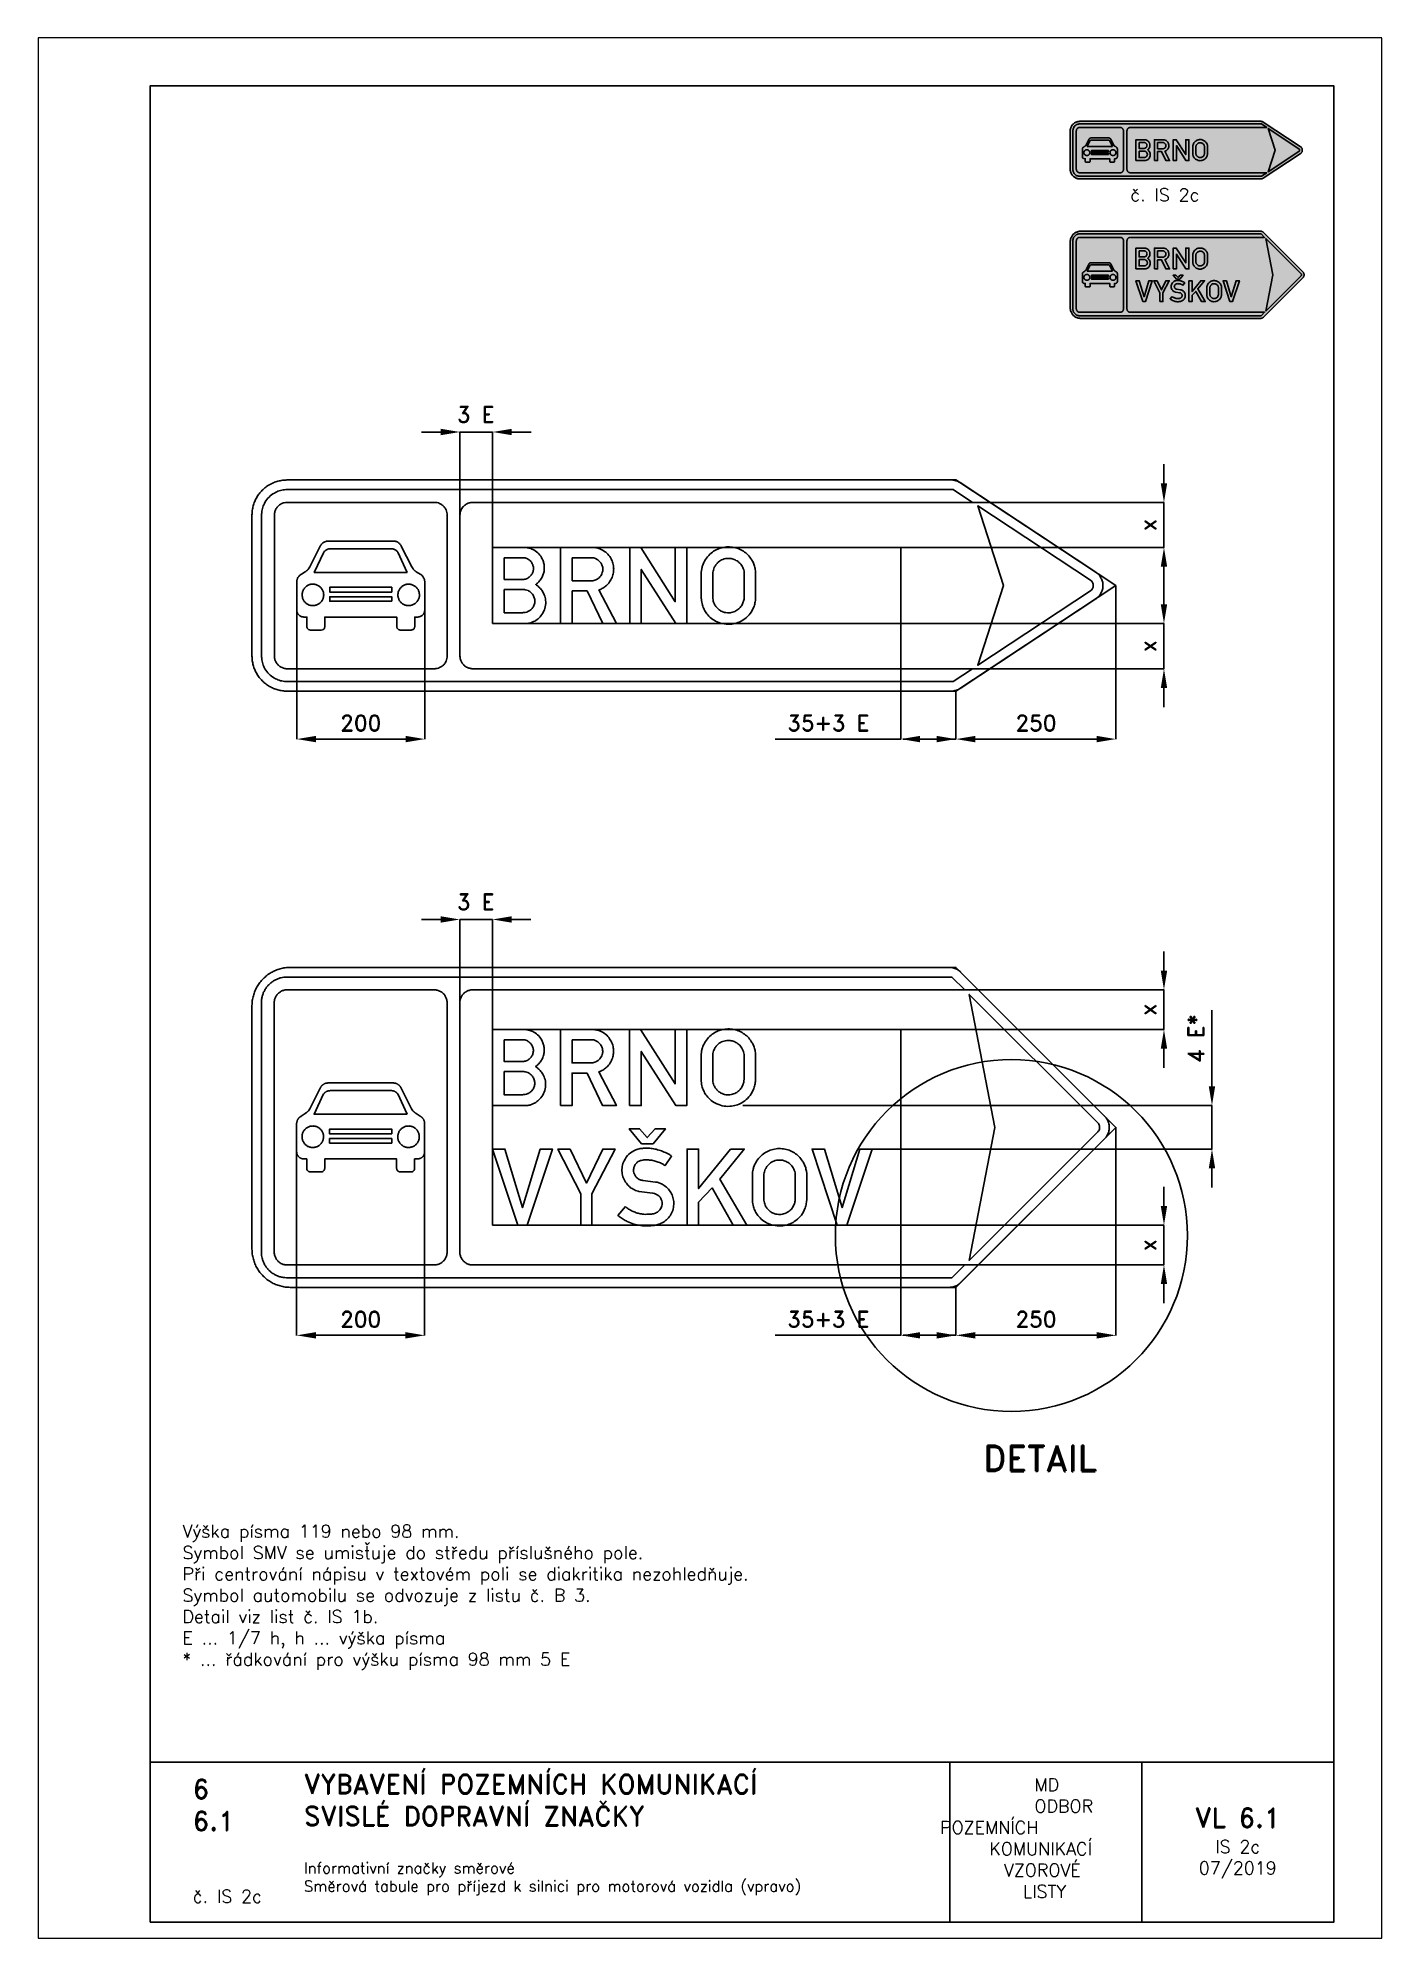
# Paper-space layout 'IS2c' of a CAD drawing. Header units: millimetres. Extents: x 0 to 210, y 0 to 297.
# The model-space entities are those that its viewports show. They can reach past a viewport. Long polylines and large blocks are cut down to what shows.
import ezdxf

# ---------------------------------------------------------------- set-up
doc = ezdxf.new("R2010")
doc.units = ezdxf.units.MM
doc.header["$LTSCALE"] = 5
doc.linetypes.add('ČÁRKOVANÁX2', pattern=[1.5, 1, -0.5])
for name, color, linetype in [('Kóty', 2, 'Continuous'), ('Rozpiska', 7, 'Continuous'), ('Značka', 7, 'Continuous')]:
    doc.layers.add(name, color=color, linetype=linetype)
doc.layers.add('Rámeček', color=6, linetype='Continuous', plot=False)
doc.styles.get("Standard").update_dxf_attribs({"font": 'romand.shx', "height": 25})
doc.dimstyles.new('Standard1', dxfattribs={"dimtxt": 25, "dimasz": 30, "dimexe": 0.18, "dimexo": 0.0625, "dimgap": 12.5, "dimtad": 1, "dimdec": 0, "dimzin": 0, "dimdsep": 46, "dimtxsty": 'Standard', "dimcen": 0.09, "dimadec": 0, "dimazin": 0, "dimtfac": 1, "dimtdec": 0, "dimtofl": 0, "dimtmove": 0, "dimatfit": 3, "dimfxl": 1, "dimtolj": 1, "dimtzin": 0, "dimarcsym": 0})

psp = doc.layouts.new('IS2c')

# ---------------------------------------------------------------- texts
at = {"layer": 'Rozpiska', "color": 7}
for s, width, heights, insert, char_height, attachment_point in [('\\pi3.51278;č. IS 2c', 19.597, [0], (167.16, 273.48), 2, 1), ('6', 149.0422, [0], (24.17, 24.77), 3, 1), ('{\\C6;VYBAVENÍ POZEMNÍCH KOMUNIKACÍ\\P}SVISLÉ DOPRAVNÍ ZNAČKY{\\H1.34524x; }', 149.0422, [0], (41.56, 25.56), 3, 1), ('\\pi14.7414;{\\C6;MD\\P\\pi2.36044;}ODBOR POZEMNÍCH{\\H1.57143x; }\\P\\pi7.69378;KOMUNIKACÍ{\\H1.5x; }\\P\\pi9.97949;{\\C6;VZOROVÉ\\H1.47619x; \\H0.67742x;\\P\\pi12.93187;LISTY\\H1.26984x; }', 33.1018, [0], (140.95, 24.95), 2, 1), ('6.1', 149.0422, [0], (24.17, 19.78), 3, 1), ('{\\H1.5x;\\C6;VL 6.1\\P\\H0.66667x;IS 2c\\H1.66666x; \\H0.6x;\\P07/2019\\H1.80159x; }', 20.5708, [0], (187.46, 14.78), 2, 5), ('{\\C6;Informativní značky směrové\\P}Směrová tabule pro příjezd k silnici pro motorová vozidla (vpravo){\\H2.02381x; }', 149.0422, [0], (41.56, 11.79), 1.7, 1), ('{\\C6;č. IS 2c}', 18.3305, [2.67], (24.18, 7.51), 2, 1)]:
    psp.add_mtext_dynamic_manual_height_columns(s, width=width, gutter_width=100, heights=heights, dxfattribs=dict(at, insert=insert, char_height=char_height, attachment_point=attachment_point))
at = {"layer": 'Rozpiska', "color": 3, "insert": (22.57, 64.58), "char_height": 2, "attachment_point": 1}
psp.add_mtext_dynamic_manual_height_columns('{\\C256;Výška písma 119 nebo 98 mm. \\PSymbol SMV se umisťuje do středu příslušného pole.\\H1.83333x; \\H0.54545x;\\PPři centrování nápisu v textovém poli se diakritika nezohledňuje.\\H1.55556x; \\H0.64286x;\\PSymbol automobilu se odvozuje z listu č. B 3.\\H1.64815x; \\H0.60674x;\\PDetail viz list č. IS 1b.\\H1.61728x; \\H0.61832x;\\PE ... 1/7 h, h ... výška písma\\H1.81805x; \\H0.55004x;\\P* ... řádkování pro výšku písma 98 mm 5 E\\H1.72732x; }', width=177.7943, gutter_width=100, heights=[0], dxfattribs=at)

msp = doc.modelspace()

# ---------------------------------------------------------------- texts
at = {"layer": 'Kóty', "char_height": 25, "attachment_point": 5}
for insert in [(369.4, 1278.9), (369.4, 516.9)]:
    msp.add_mtext('\\A1;3 E', dxfattribs=dict(at, insert=insert))
at = {"layer": 'Kóty', "insert": (1494.6, 303.1), "char_height": 25, "attachment_point": 5, "rotation": 90}
msp.add_mtext('\\A1;4 E*', dxfattribs=at)
at = {"layer": 'Značka', "color": 7, "insert": (1250.5, -352.7), "char_height": 40, "attachment_point": 5}
msp.add_mtext('\\A1;DETAIL', dxfattribs=at)

# ---------------------------------------------------------------- blocks, each defined once
blk = doc.blocks.new('*D0')
at = {"layer": 'Defpoints', "color": 0, "transparency": 16777216}
for p in [(1369.6, 1011.5), (1119.6, 846.5), (1369.6, 771.5)]:
    blk.add_point(p, dxfattribs=at)
at = {"layer": 'Kóty', "color": 0, "lineweight": -2, "transparency": 16777216}
for p, q in [((1369.6, 1011.4), (1369.6, 771.3)), ((1119.6, 846.4), (1119.6, 771.3)), ((1149.6, 771.5), (1339.6, 771.5))]:
    blk.add_line(p, q, dxfattribs=at)
at = {"layer": 'Kóty', "color": 0, "transparency": 16777216}
for points in [[(1149.6, 776.5), (1149.6, 766.5), (1119.6, 771.5)], [(1339.6, 776.5), (1339.6, 766.5), (1369.6, 771.5)]]:
    blk.add_solid(points, dxfattribs=at)
at = {"layer": 'Kóty', "color": 0, "transparency": 16777216, "insert": (1244.6, 796.5), "char_height": 25, "attachment_point": 5}
blk.add_mtext('\\A1;250', dxfattribs=at)
blk = doc.blocks.new('*D1')
at = {"layer": 'Defpoints', "color": 0, "transparency": 16777216}
for p in [(1033.6, 952), (1119.6, 808.9), (1033.6, 771.5)]:
    blk.add_point(p, dxfattribs=at)
at = {"layer": 'Kóty', "color": 0, "lineweight": -2, "transparency": 16777216}
for p, q in [((1033.6, 951.9), (1033.6, 771.3)), ((1119.6, 808.8), (1119.6, 771.3)), ((1033.6, 771.5), (836.9, 771.5)), ((1089.6, 771.5), (1063.6, 771.5))]:
    blk.add_line(p, q, dxfattribs=at)
at = {"layer": 'Kóty', "color": 0, "transparency": 16777216}
for points in [[(1063.6, 776.5), (1063.6, 766.5), (1033.6, 771.5)], [(1089.6, 776.5), (1089.6, 766.5), (1119.6, 771.5)]]:
    blk.add_solid(points, dxfattribs=at)
at = {"layer": 'Kóty', "color": 0, "transparency": 16777216, "insert": (920.3, 796.5), "char_height": 25, "attachment_point": 5}
blk.add_mtext('\\A1;35+3 E', dxfattribs=at)
blk = doc.blocks.new('*D2')
at = {"layer": 'Defpoints', "color": 0, "transparency": 16777216}
for p in [(1145.4, 1141.5), (1444.6, 1141.5), (1033.6, 1071)]:
    blk.add_point(p, dxfattribs=at)
at = {"layer": 'Kóty', "color": 0, "lineweight": -2, "transparency": 16777216}
for p, q in [((1444.6, 1171.5), (1444.6, 1201.5)), ((1145.5, 1141.5), (1444.8, 1141.5)), ((1033.7, 1071), (1444.8, 1071)), ((1444.6, 1041), (1444.6, 1011))]:
    blk.add_line(p, q, dxfattribs=at)
at = {"layer": 'Kóty', "color": 0, "transparency": 16777216}
for points in [[(1439.6, 1171.5), (1449.6, 1171.5), (1444.6, 1141.5)], [(1439.6, 1041), (1449.6, 1041), (1444.6, 1071)]]:
    blk.add_solid(points, dxfattribs=at)
at = {"layer": 'Kóty', "color": 0, "transparency": 16777216, "insert": (1419.6, 1106.2), "char_height": 25, "attachment_point": 5, "rotation": 90}
blk.add_mtext('\\A1;x', dxfattribs=at)
blk = doc.blocks.new('*D3')
at = {"layer": 'Defpoints', "color": 0, "transparency": 16777216}
for p in [(1033.6, 952), (1145.4, 881.5), (1444.6, 881.5)]:
    blk.add_point(p, dxfattribs=at)
at = {"layer": 'Kóty', "color": 0, "lineweight": -2, "transparency": 16777216}
for p, q in [((1444.6, 982), (1444.6, 1012)), ((1033.7, 952), (1444.8, 952)), ((1145.5, 881.5), (1444.8, 881.5)), ((1444.6, 851.5), (1444.6, 821.5))]:
    blk.add_line(p, q, dxfattribs=at)
at = {"layer": 'Kóty', "color": 0, "transparency": 16777216}
for points in [[(1439.6, 982), (1449.6, 982), (1444.6, 952)], [(1439.6, 851.5), (1449.6, 851.5), (1444.6, 881.5)]]:
    blk.add_solid(points, dxfattribs=at)
at = {"layer": 'Kóty', "color": 0, "transparency": 16777216, "insert": (1419.6, 916.7), "char_height": 25, "attachment_point": 5, "rotation": 90}
blk.add_mtext('\\A1;x', dxfattribs=at)
blk = doc.blocks.new('*D4')
at = {"layer": 'Defpoints', "color": 0, "transparency": 16777216}
for p in [(1369.6, 164.5), (1119.6, -85.5), (1119.6, -160.5)]:
    blk.add_point(p, dxfattribs=at)
at = {"layer": 'Kóty', "color": 0, "lineweight": -2, "transparency": 16777216}
for p, q in [((1369.6, 164.4), (1369.6, -160.7)), ((1119.6, -85.6), (1119.6, -160.7)), ((1339.6, -160.5), (1149.6, -160.5))]:
    blk.add_line(p, q, dxfattribs=at)
at = {"layer": 'Kóty', "color": 0, "transparency": 16777216}
for points in [[(1149.6, -155.5), (1149.6, -165.5), (1119.6, -160.5)], [(1339.6, -155.5), (1339.6, -165.5), (1369.6, -160.5)]]:
    blk.add_solid(points, dxfattribs=at)
at = {"layer": 'Kóty', "color": 0, "transparency": 16777216, "insert": (1244.6, -135.5), "char_height": 25, "attachment_point": 5}
blk.add_mtext('\\A1;250', dxfattribs=at)
blk = doc.blocks.new('*D5')
at = {"layer": 'Defpoints', "color": 0, "transparency": 16777216}
for p in [(1033.6, 11.5), (1119.6, -123.1), (1033.6, -160.5)]:
    blk.add_point(p, dxfattribs=at)
at = {"layer": 'Kóty', "color": 0, "lineweight": -2, "transparency": 16777216}
for p, q in [((1033.6, 11.4), (1033.6, -160.7)), ((1119.6, -123.2), (1119.6, -160.7)), ((1033.6, -160.5), (836.9, -160.5)), ((1089.6, -160.5), (1063.6, -160.5))]:
    blk.add_line(p, q, dxfattribs=at)
at = {"layer": 'Kóty', "color": 0, "transparency": 16777216}
for points in [[(1063.6, -155.5), (1063.6, -165.5), (1033.6, -160.5)], [(1089.6, -155.5), (1089.6, -165.5), (1119.6, -160.5)]]:
    blk.add_solid(points, dxfattribs=at)
at = {"layer": 'Kóty', "color": 0, "transparency": 16777216, "insert": (920.3, -135.5), "char_height": 25, "attachment_point": 5}
blk.add_mtext('\\A1;35+3 E', dxfattribs=at)
blk = doc.blocks.new('*D6')
at = {"layer": 'Defpoints', "color": 0, "transparency": 16777216}
for p in [(1133.2, 379.5), (1444.6, 379.5), (1033.6, 317.5)]:
    blk.add_point(p, dxfattribs=at)
at = {"layer": 'Kóty', "color": 0, "lineweight": -2, "transparency": 16777216}
for p, q in [((1444.6, 409.5), (1444.6, 439.5)), ((1133.3, 379.5), (1444.8, 379.5)), ((1033.6, 317.5), (1444.8, 317.5)), ((1444.6, 287.5), (1444.6, 257.5))]:
    blk.add_line(p, q, dxfattribs=at)
at = {"layer": 'Kóty', "color": 0, "transparency": 16777216}
for points in [[(1439.6, 409.5), (1449.6, 409.5), (1444.6, 379.5)], [(1439.6, 287.5), (1449.6, 287.5), (1444.6, 317.5)]]:
    blk.add_solid(points, dxfattribs=at)
at = {"layer": 'Kóty', "color": 0, "transparency": 16777216, "insert": (1419.6, 348.5), "char_height": 25, "attachment_point": 5, "rotation": 90}
blk.add_mtext('\\A1;x', dxfattribs=at)
blk = doc.blocks.new('*D7')
at = {"layer": 'Defpoints', "color": 0, "transparency": 16777216}
for p in [(1033.6, 11.5), (1133.2, -50.5), (1444.6, -50.5)]:
    blk.add_point(p, dxfattribs=at)
at = {"layer": 'Kóty', "color": 0, "lineweight": -2, "transparency": 16777216}
for p, q in [((1444.6, 41.5), (1444.6, 71.5)), ((1033.6, 11.5), (1444.8, 11.5)), ((1133.3, -50.5), (1444.8, -50.5)), ((1444.6, -80.5), (1444.6, -110.5))]:
    blk.add_line(p, q, dxfattribs=at)
at = {"layer": 'Kóty', "color": 0, "transparency": 16777216}
for points in [[(1439.6, 41.5), (1449.6, 41.5), (1444.6, 11.5)], [(1439.6, -80.5), (1449.6, -80.5), (1444.6, -50.5)]]:
    blk.add_solid(points, dxfattribs=at)
at = {"layer": 'Kóty', "color": 0, "transparency": 16777216, "insert": (1419.6, -19.5), "char_height": 25, "attachment_point": 5, "rotation": 90}
blk.add_mtext('\\A1;x', dxfattribs=at)
blk = doc.blocks.new('*D10')
at = {"layer": 'Defpoints', "color": 0, "transparency": 16777216}
for p in [(89.6, 980.9), (289.6, 980.9), (289.6, 771.5)]:
    blk.add_point(p, dxfattribs=at)
at = {"layer": 'Kóty', "color": 0, "lineweight": -2, "transparency": 16777216}
for p, q in [((89.6, 980.9), (89.6, 771.3)), ((289.6, 980.9), (289.6, 771.3)), ((119.6, 771.5), (259.6, 771.5))]:
    blk.add_line(p, q, dxfattribs=at)
at = {"layer": 'Kóty', "color": 0, "transparency": 16777216}
for points in [[(119.6, 776.5), (119.6, 766.5), (89.6, 771.5)], [(259.6, 776.5), (259.6, 766.5), (289.6, 771.5)]]:
    blk.add_solid(points, dxfattribs=at)
at = {"layer": 'Kóty', "color": 0, "transparency": 16777216, "insert": (189.6, 796.5), "char_height": 25, "attachment_point": 5}
blk.add_mtext('\\A1;200', dxfattribs=at)
blk = doc.blocks.new('*D11')
at = {"layer": 'Defpoints', "color": 0, "transparency": 16777216}
for p in [(89.4, 126.3), (289.4, 126.3), (289.4, -160.5)]:
    blk.add_point(p, dxfattribs=at)
at = {"layer": 'Kóty', "color": 0, "lineweight": -2, "transparency": 16777216}
for p, q in [((89.4, 126.3), (89.4, -160.7)), ((289.4, 126.3), (289.4, -160.7)), ((119.4, -160.5), (259.4, -160.5))]:
    blk.add_line(p, q, dxfattribs=at)
at = {"layer": 'Kóty', "color": 0, "transparency": 16777216}
for points in [[(119.4, -155.5), (119.4, -165.5), (89.4, -160.5)], [(259.4, -155.5), (259.4, -165.5), (289.4, -160.5)]]:
    blk.add_solid(points, dxfattribs=at)
at = {"layer": 'Kóty', "color": 0, "transparency": 16777216, "insert": (189.4, -135.5), "char_height": 25, "attachment_point": 5}
blk.add_mtext('\\A1;200', dxfattribs=at)

# ---------------------------------------------------------------- dimensions: what is measured, and where the dimension line sits
at = {"layer": 'Kóty'}
for base, p1, p2, picture, middle in [((1444.6, 1141.5), (1033.6, 1071), (1145.4, 1141.5), '*D2', (1419.6, 1106.2)), ((1444.6, 881.5), (1033.6, 952), (1145.4, 881.5), '*D3', (1419.6, 916.7)), ((1444.6, 379.5), (1033.6, 317.5), (1133.2, 379.5), '*D6', (1419.6, 348.5)), ((1444.6, -50.5), (1033.6, 11.5), (1133.2, -50.5), '*D7', (1419.6, -19.5))]:
    dim = msp.add_linear_dim(base=base, p1=p1, p2=p2, angle=90, text='x', dimstyle='Standard1', dxfattribs=at)
    dim.commit()
    dim.dimension.update_dxf_attribs({"geometry": picture, "text_midpoint": middle})
for base, p1, p2, picture, middle in [((1369.6, 771.5), (1119.6, 846.5), (1369.6, 1011.5), '*D0', (1244.6, 796.5)), ((289.6, 771.5), (89.6, 980.9), (289.6, 980.9), '*D10', (189.6, 796.5)), ((1119.6, -160.5), (1369.6, 164.5), (1119.6, -85.5), '*D4', (1244.6, -135.5)), ((289.4, -160.5), (89.4, 126.3), (289.4, 126.3), '*D11', (189.4, -135.5))]:
    dim = msp.add_linear_dim(base=base, p1=p1, p2=p2, dimstyle='Standard1', dxfattribs=at)
    dim.commit()
    dim.dimension.update_dxf_attribs({"geometry": picture, "text_midpoint": middle})
for base, p1, p2, picture, middle in [((1033.6, 771.5), (1119.6, 808.9), (1033.6, 952), '*D1', (920.3, 796.5)), ((1033.6, -160.5), (1119.6, -123.1), (1033.6, 11.5), '*D5', (920.3, -135.5))]:
    dim = msp.add_linear_dim(base=base, p1=p1, p2=p2, text='35+3 E', dimstyle='Standard1', dxfattribs=at)
    dim.commit()
    dim.dimension.update_dxf_attribs({"geometry": picture, "text_midpoint": middle})

# ---------------------------------------------------------------- linework, layer by layer
at = {"layer": 'Kóty'}
for p, q in [((314.6, 1251.5), (284.6, 1251.5)), ((344.6, 1099.8), (344.6, 1251.7)), ((395.6, 1071.1), (395.6, 1251.7)), ((455.6, 1251.5), (425.6, 1251.5)), ((314.4, 489.5), (284.4, 489.5)), ((344.4, 325.1), (344.4, 489.7)), ((395.4, 317.6), (395.4, 489.7)), ((455.4, 489.5), (425.4, 489.5)), ((1519.6, 228.5), (1519.6, 347.8)), ((786.4, 198.5), (1519.8, 198.5)), ((988.5, 130.5), (1519.8, 130.5)), ((1519.6, 100.5), (1519.6, 70.5))]:
    msp.add_line(p, q, dxfattribs=at)
for points in [[(344.6, 1251.5), (395.6, 1251.5)], [(1444.6, 1071), (1444.6, 1141.5)], [(1444.6, 881.5), (1444.6, 952)], [(1037, 771.5), (1119.6, 771.5)], [(344.4, 489.5), (395.4, 489.5)], [(1444.6, 317.5), (1444.6, 379.5)], [(1519.6, 130.5), (1519.6, 198.5)], [(1444.6, -50.5), (1444.6, 11.4)], [(1037, -160.5), (1119.6, -160.5)]]:
    msp.add_lwpolyline(points, dxfattribs=at)
for points in [[(314.6, 1256.5), (314.6, 1246.5), (344.6, 1251.5)], [(425.6, 1256.5), (425.6, 1246.5), (395.6, 1251.5)], [(314.4, 494.5), (314.4, 484.5), (344.4, 489.5)], [(425.4, 494.5), (425.4, 484.5), (395.4, 489.5)], [(1514.6, 228.5), (1524.6, 228.5), (1519.6, 198.5)], [(1514.6, 100.5), (1524.6, 100.5), (1519.6, 130.5)]]:
    msp.add_solid(points, dxfattribs=at)
at = {"layer": 'Značka', "color": 5}
for points in [[(445.6, 1176.5), (1112.1, 1176.5), (1112.8, 1176.5, -0.005942), (1113.5, 1176.5, -0.031173), (1116.4, 1176.1, -0.030403), (1119.3, 1175.4, -0.031449), (1122, 1174.5, -0.034567), (1124.6, 1173.1), (1125.2, 1172.8), (1125.9, 1172.4), (1338, 1032.4), (1339, 1031.6), (1340, 1030.9, -0.05262), (1343.5, 1027.5, -0.052774), (1346.2, 1023.3, -0.065599), (1348.5, 1017.6, -0.065778), (1349.2, 1011.5, -0.065475), (1348.5, 1005.4, -0.06389), (1346.2, 999.7, -0.052771), (1343.5, 995.5, -0.05759), (1340, 992.1), (1339, 991.3), (1338, 990.6), (1125.9, 850.6), (1125.2, 850.2), (1124.6, 849.9, -0.030759), (1122, 848.5, -0.030246), (1119.3, 847.6, -0.031538), (1116.4, 846.9, -0.034911), (1113.5, 846.5, -0.007035), (1112.8, 846.5, -0.002348), (1112.1, 846.5), (464.6, 846.5), (445.6, 846.5), (74.6, 846.5), (74.4, 846.5), (74.2, 846.5, -0.032188), (67.1, 847, -0.035446), (60.1, 848.4, -0.036274), (53.3, 850.7, -0.034416), (47, 853.9, -0.033728), (41, 857.9, -0.034092), (35.7, 862.6, -0.034208), (31, 867.9, -0.03423), (27, 873.9, -0.034041), (23.8, 880.2, -0.033411), (21.5, 887, -0.034128), (20.1, 894, -0.036745), (19.6, 901.1), (19.6, 901.3), (19.6, 901.5), (19.6, 1121.5), (19.6, 1121.7), (19.6, 1121.9, -0.03218), (20.1, 1129, -0.035443), (21.5, 1136, -0.036265), (23.8, 1142.8, -0.034421), (27, 1149.1, -0.033717), (31, 1155.1, -0.034088), (35.7, 1160.4, -0.034212), (41, 1165.1, -0.034228), (47, 1169.1, -0.034042), (53.3, 1172.2, -0.033412), (60.1, 1174.6, -0.034125), (67.1, 1176, -0.036743), (74.2, 1176.5), (74.4, 1176.5), (74.6, 1176.5), (445.6, 1176.5)], [(364.6, 881.5), (1145.4, 881.5), (1115.1, 861.5), (74.6, 861.5), (72.5, 861.6), (70.4, 861.7, -0.055538), (62.2, 863.4, -0.05615), (54.6, 866.9, -0.06974), (46.3, 873.2, -0.068378), (39.9, 881.5, -0.05645), (36.4, 889.1, -0.061162), (34.8, 897.3, -0.012202), (34.7, 899.4, -0.004069), (34.6, 901.5), (34.6, 1121.5, -0.003583), (34.7, 1123.6, -0.010747), (34.8, 1125.7, -0.055768), (36.5, 1133.9, -0.056169), (39.9, 1141.5, -0.069684), (46.2, 1149.8, -0.068357), (54.6, 1156.1, -0.056436), (62.2, 1159.7, -0.061173), (70.4, 1161.3), (72.5, 1161.4), (74.6, 1161.5), (1115.1, 1161.5), (1145.4, 1141.5), (364.6, 1141.5), (364.3, 1141.5), (364.1, 1141.5, 0.033833), (361.5, 1141.3, 0.035589), (358.9, 1140.7, 0.035976), (356.4, 1139.8, 0.034672), (354.1, 1138.6, 0.034158), (352, 1137, 0.03441), (350.1, 1135.3, 0.034558), (348.4, 1133.3, 0.034613), (347, 1131, 0.034375), (345.9, 1128.7, 0.033769), (345.1, 1126.2, 0.02823), (344.7, 1124.1, 0.030642), (344.6, 1122), (344.6, 1121.7), (344.6, 1121.5), (344.6, 901.5), (344.6, 901.2), (344.6, 901, 0.033847), (344.8, 898.4, 0.035623), (345.4, 895.8, 0.035987), (346.3, 893.4, 0.034662), (347.5, 891.1, 0.03414), (349, 888.9, 0.034444), (350.8, 887, 0.034552), (352.8, 885.3, 0.034546), (355, 883.9, 0.034397), (357.4, 882.8, 0.033942), (359.9, 882.1, 0.028152), (362, 881.7, 0.029951), (364.1, 881.5), (364.4, 881.5), (364.6, 881.5)], [(54.6, 901.5), (54.6, 1121.5), (54.6, 1121.8), (54.6, 1122, -0.033874), (54.8, 1124.6, -0.035605), (55.4, 1127.2, -0.03597), (56.3, 1129.6, -0.034657), (57.5, 1131.9, -0.034151), (59, 1134.1, -0.03443), (60.8, 1136, -0.03454), (62.8, 1137.7, -0.034575), (65, 1139.1, -0.034396), (67.4, 1140.2, -0.033784), (69.9, 1140.9), (72, 1141.3), (74.1, 1141.5), (74.4, 1141.5), (74.6, 1141.5), (166.6, 1141.5), (304.6, 1141.5), (305.6, 1141.5), (306.7, 1141.4, -0.055759), (310.8, 1140.6, -0.056139), (314.6, 1138.8, -0.069668), (318.8, 1135.7, -0.068408), (321.9, 1131.5, -0.056441), (323.7, 1127.7, -0.061047), (324.5, 1123.6, -0.012164), (324.6, 1122.5), (324.6, 1121.5), (324.6, 901.5, -0.003563), (324.6, 900.5, -0.010689), (324.5, 899.4, -0.055611), (323.6, 895.3, -0.056211), (321.9, 891.5, -0.069763), (318.8, 887.3, -0.068353), (314.6, 884.2, -0.056402), (310.8, 882.4, -0.061076), (306.7, 881.6), (305.6, 881.5), (304.6, 881.5), (74.6, 881.5), (74.3, 881.5), (74.1, 881.5, -0.03388), (71.5, 881.7, -0.035592), (68.9, 882.3, -0.03593), (66.5, 883.2, -0.034629), (64.1, 884.4, -0.03414), (62, 886, -0.03446), (60.1, 887.7, -0.034568), (58.4, 889.7, -0.034567), (57, 892, -0.034403), (55.9, 894.3, -0.033967), (55.1, 896.8, -0.028183), (54.7, 898.9, -0.030002), (54.6, 901), (54.6, 901.3), (54.6, 901.5)], [(1329.7, 1019.8), (1330.1, 1019.6), (1330.5, 1019.3, -0.05204), (1331.9, 1017.9, -0.052831), (1333, 1016.2, -0.065876), (1333.9, 1013.9, -0.065632), (1334.2, 1011.5, -0.065398), (1333.9, 1009.1, -0.064193), (1333, 1006.8, -0.052854), (1331.9, 1005.1, -0.056866), (1330.5, 1003.7), (1330.1, 1003.4), (1329.7, 1003.2), (1153.7, 887), (1193.7, 1011.5), (1153.7, 1136), (1329.7, 1019.8)], [(240.9, 1081.1), (242.1, 1080.9), (243.3, 1080.7), (244.2, 1080.4), (245.2, 1080.1), (246.3, 1079.7), (247.3, 1079.1), (248.3, 1078.5), (249.2, 1077.7), (250, 1077), (250.8, 1076.2), (251.5, 1075.4), (252.1, 1074.4), (252.5, 1073.7), (252.9, 1073), (269.1, 1040.5), (271.2, 1037.4), (271.5, 1037.1), (271.9, 1036.7), (272.3, 1036.3), (272.7, 1035.9), (273.1, 1035.5), (273.5, 1035.2), (273.9, 1034.9), (274.3, 1034.6), (274.7, 1034.3), (275, 1034.1), (275.7, 1033.6), (276.3, 1033.2), (282.4, 1029.3), (283.3, 1028.7), (284.2, 1028.1), (285.1, 1027.3), (285.9, 1026.5), (286.7, 1025.6), (287.3, 1024.7), (287.8, 1023.8), (288.3, 1022.9), (288.7, 1022.1), (289, 1021.3, -0.023362), (289.2, 1020.2, -0.015407), (289.4, 1019.1), (289.5, 1018.6), (289.6, 1018.1), (289.6, 973.3, -0.007035), (289.4, 972, -0.021113), (289.2, 970.7, -0.033768), (288.8, 969.2, -0.040474), (288.1, 967.9, -0.037331), (287.4, 966.7, -0.031849), (286.5, 965.7, -0.027678), (285.6, 964.8), (284.5, 964.1), (283.6, 963.5), (282.6, 963.1, -0.037191), (281.3, 962.7), (279.9, 962.4), (279.2, 962.3), (278.6, 962.3), (273.9, 962.3), (273.9, 947.5, -0.014761), (273.7, 946.5, -0.044424), (273.5, 945.5, -0.079428), (272.8, 944.1, -0.08528), (271.7, 943, -0.082583), (270.1, 942.3, -0.025898), (268.4, 941.9), (251.3, 941.9), (249.9, 942.2, -0.059523), (248.6, 942.7, -0.076925), (247.4, 943.6, -0.081105), (246.5, 944.8, -0.063474), (246.1, 946.1, -0.020483), (245.8, 947.5), (245.8, 962.3), (133.4, 962.3), (133.4, 947.5, -0.014118), (133.2, 946.5, -0.042588), (133, 945.5, -0.079392), (132.2, 944.1, -0.085994), (131.1, 943, -0.078912), (129.6, 942.3), (127.9, 941.9), (110.8, 941.9), (109.3, 942.2, -0.063647), (108, 942.7, -0.077181), (106.8, 943.6, -0.081578), (106, 944.9, -0.064432), (105.5, 946.2, -0.020774), (105.3, 947.5), (105.3, 962.3), (100.6, 962.3), (99.8, 962.4), (99, 962.5), (97.7, 962.7), (96.5, 963.1), (95.5, 963.5), (94.6, 964.1), (93.6, 964.9), (92.6, 965.8, -0.033974), (91.7, 966.9, -0.039952), (90.9, 968.1, -0.041748), (90.3, 969.5, -0.033831), (89.9, 971, -0.017777), (89.7, 972.2), (89.6, 973.3), (89.6, 1018.1), (89.7, 1018.7), (89.8, 1019.3, -0.015084), (90, 1020.4, -0.023046), (90.3, 1021.4), (90.5, 1022.2), (90.9, 1022.9), (91.4, 1023.9), (92, 1024.8), (92.6, 1025.8), (93.4, 1026.6), (94.3, 1027.5), (95.2, 1028.2), (96, 1028.8), (96.8, 1029.3), (102.9, 1033.2), (103.5, 1033.6), (104.2, 1034.1), (104.5, 1034.3), (104.9, 1034.6), (105.3, 1034.9), (105.7, 1035.2), (106.1, 1035.6), (106.5, 1036), (107, 1036.4), (107.4, 1036.8), (107.7, 1037.1), (108, 1037.4), (110.1, 1040.5), (126.2, 1073), (126.6, 1073.5), (126.9, 1074.1), (127.5, 1075.1), (128.2, 1076), (128.8, 1076.7), (129.5, 1077.3), (130.4, 1078.1), (131.4, 1078.8), (132.5, 1079.4), (133.6, 1080), (134.9, 1080.4), (136.2, 1080.7), (137.2, 1080.9), (138.3, 1081.1), (240.9, 1081.1)], [(395.6, 952), (395.6, 1071), (444.5, 1071), (445.7, 1071), (446.9, 1070.9, -0.053522), (453.6, 1069.7, -0.058871), (460, 1067.1, -0.084097), (467.8, 1061.1, -0.083992), (473.2, 1053, -0.052898), (475.3, 1047.3, -0.048081), (476.3, 1041.2, -0.047694), (476.1, 1035.1, -0.051704), (474.8, 1029.1, -0.05781), (472, 1022.9, -0.056927), (467.9, 1017.5, -0.018995), (466.3, 1016, -0.01917), (464.7, 1014.5), (463.8, 1013.8), (462.9, 1013.1), (464.1, 1012.2), (465.3, 1011.4, -0.045533), (470.2, 1006.8, -0.053981), (474.2, 1001.4, -0.077426), (477.7, 992.8, -0.076327), (478.5, 983.6, -0.084936), (476.4, 973.3, -0.082722), (471, 964.2, -0.067289), (465, 958.3, -0.067548), (457.6, 954.3, -0.045461), (452.4, 952.6, -0.04876), (447, 952), (446, 952), (445, 952), (395.6, 952)], [(501.8, 952), (501.8, 1071), (551.9, 1071), (552.6, 1071), (553.3, 1071, -0.052874), (558.9, 1070.2, -0.045269), (564.3, 1068.2, -0.068753), (572.3, 1063.5, -0.074104), (578.5, 1056.7, -0.062841), (582.3, 1050, -0.059649), (584.3, 1042.5, -0.055138), (584.7, 1035.3, -0.055185), (583.5, 1028.2, -0.062305), (580.5, 1020.6, -0.063041), (575.7, 1013.9, -0.052742), (570.7, 1009.4, -0.055205), (565, 1006.1), (563.4, 1005.4), (561.7, 1004.8), (589, 952), (567.6, 952), (543.3, 1003), (519.9, 1003), (519.9, 952), (501.8, 952)], [(721.6, 1030.6), (721.6, 1031.6, -0.004525), (721.7, 1032.5, -0.030686), (722.3, 1037.5, -0.031065), (723.6, 1042.4, -0.066297), (728.2, 1052.2, -0.068472), (735.2, 1060.5, -0.061854), (743, 1066.3, -0.059931), (751.8, 1070, -0.057343), (761, 1071.8, -0.057585), (770.3, 1071.4, -0.056914), (779.3, 1069.2, -0.057499), (787.4, 1065, -0.055379), (794.4, 1059.4, -0.053459), (799.9, 1052.4, -0.043032), (803.2, 1046.4, -0.048855), (805.4, 1039.9, -0.022739), (806, 1036.4, -0.012965), (806.5, 1032.8), (806.5, 1032.3), (806.6, 1031.7), (806.6, 991.8), (806.5, 990.9), (806.4, 990, -0.035784), (805.1, 982.6, -0.047835), (802.6, 975.5, -0.07879), (796.3, 965.6, -0.073095), (787.2, 957.9, -0.060116), (778.6, 953.5, -0.059847), (769.2, 951.3, -0.071109), (757.5, 951.4, -0.074188), (746.3, 954.8, -0.066043), (737.5, 960.1, -0.061699), (730.3, 967.5, -0.047079), (726.2, 973.9, -0.053865), (723.4, 980.9, -0.030208), (722.4, 985.5, -0.017685), (721.8, 990.3), (721.7, 991.4), (721.6, 992.4), (721.6, 1030.6)], [(413.7, 1055), (413.7, 1021.1), (442.2, 1021.1), (443.3, 1021.1), (444.5, 1021.1, 0.091636), (449.5, 1022.6, 0.080742), (453.9, 1025.7, 0.081305), (457.3, 1029.9, 0.086095), (459.1, 1034.9, 0.08746), (459.3, 1040.4, 0.085843), (457.6, 1045.6, 0.081925), (454.6, 1049.9, 0.078646), (450.3, 1053.1, 0.046715), (447.7, 1054.3, 0.054002), (444.9, 1054.9), (444.3, 1055), (443.6, 1055), (413.7, 1055)], [(519.9, 1055), (519.9, 1018.9), (549.1, 1018.9), (549.8, 1018.9), (550.6, 1018.9, 0.040785), (553.9, 1019.5, 0.049412), (557, 1020.5, 0.110759), (563.3, 1025.1, 0.11477), (567, 1031.9, 0.085179), (567.8, 1037.2, 0.080085), (566.9, 1042.4, 0.084089), (564.2, 1047.6, 0.081241), (560, 1051.7, 0.067091), (556.1, 1054, 0.082112), (551.7, 1054.9), (551.2, 1054.9), (550.7, 1055), (519.9, 1055)], [(739.7, 1030.5), (739.7, 992.4), (739.7, 991.7, 0.005165), (739.8, 991, 0.037616), (740.4, 987.2, 0.041676), (741.7, 983.6, 0.062903), (744.5, 978.7, 0.060173), (748.4, 974.6, 0.059427), (752.9, 971.5, 0.064332), (758.1, 969.6, 0.050509), (762.4, 968.9, 0.044565), (766.7, 969.1, 0.073922), (774, 971, 0.085005), (780.3, 975.1, 0.073628), (784.6, 980, 0.063581), (787.3, 985.9, 0.033174), (788.2, 988.8, 0.042617), (788.5, 991.8), (788.5, 992.2), (788.6, 992.5), (788.6, 1030.4), (788.6, 1031.1, 0.00832), (788.6, 1031.8, 0.062598), (787.9, 1035.9, 0.048312), (786.3, 1039.9, 0.076906), (781.9, 1046.3, 0.08378), (775.8, 1050.9, 0.069864), (770.1, 1053.2, 0.066682), (763.9, 1053.9, 0.088518), (755.4, 1052.4, 0.098115), (748.2, 1048.1, 0.062852), (744.5, 1044.1, 0.051376), (741.9, 1039.5, 0.039517), (740.5, 1035.7, 0.050738), (739.8, 1031.8, 0.007108), (739.7, 1031.2), (739.7, 1030.5)], [(131.6, 996.9, 0.009648), (131.4, 999, 0.029244), (131.1, 1001, 0.038474), (130.4, 1003.1, 0.034237), (129.4, 1005.1, 0.033127), (128.2, 1007, 0.034364), (126.8, 1008.6, 0.03467), (125.2, 1010.1, 0.034382), (123.4, 1011.3, 0.034382), (121.4, 1012.3, 0.03444), (119.3, 1013.1, 0.034451), (117.2, 1013.5, 0.034403), (115, 1013.7, 0.0344), (112.8, 1013.6, 0.034432), (110.6, 1013.2, 0.034451), (108.5, 1012.5, 0.034409), (106.5, 1011.6, 0.034407), (104.7, 1010.4, 0.034418), (103, 1008.9, 0.034433), (101.6, 1007.3, 0.034429), (100.3, 1005.5, 0.034417), (99.3, 1003.5, 0.034422), (98.6, 1001.5, 0.034422), (98.1, 999.3, 0.034414), (98, 997.1, 0.034419), (98.1, 994.9, 0.034423), (98.5, 992.8, 0.034427), (99.1, 990.7, 0.034415), (100.1, 988.7, 0.034431), (101.3, 986.8, 0.03442), (102.7, 985.2, 0.034388), (104.4, 983.7, 0.034407), (106.2, 982.4, 0.034392), (108.1, 981.4, 0.034411), (110.2, 980.7, 0.034414), (112.4, 980.2, 0.034431), (114.5, 980.1, 0.034428), (116.7, 980.2, 0.034431), (118.9, 980.6, 0.034424), (121, 981.3, 0.034419), (123, 982.2, 0.034433), (124.8, 983.4, 0.034367), (126.5, 984.9, 0.034392), (128, 986.5, 0.034581), (129.2, 988.3, 0.034407), (130.2, 990.3, 0.033685), (130.9, 992.3, 0.034461), (131.4, 994.5, 0.037295), (131.6, 996.7), (131.6, 996.8), (131.6, 996.9)], [(281.2, 996.9, 0.009652), (281, 999, 0.029229), (280.7, 1001, 0.038467), (280, 1003.1, 0.034234), (279.1, 1005.1, 0.033118), (277.9, 1007, 0.034366), (276.5, 1008.6, 0.034675), (274.8, 1010.1, 0.034386), (273, 1011.3, 0.034377), (271.1, 1012.3, 0.034436), (269, 1013.1, 0.03445), (266.8, 1013.5, 0.034403), (264.6, 1013.7, 0.0344), (262.4, 1013.6, 0.034432), (260.3, 1013.2, 0.03445), (258.2, 1012.5, 0.034409), (256.2, 1011.6, 0.034405), (254.4, 1010.4, 0.034414), (252.7, 1008.9, 0.034428), (251.2, 1007.3, 0.034432), (250, 1005.5, 0.034413), (249, 1003.5, 0.034425), (248.2, 1001.5, 0.034418), (247.8, 999.3, 0.03441), (247.6, 997.1, 0.034409), (247.7, 994.9, 0.034419), (248.1, 992.8, 0.034427), (248.8, 990.7, 0.034418), (249.7, 988.7, 0.034431), (250.9, 986.8, 0.034413), (252.4, 985.2, 0.034388), (254, 983.7, 0.034409), (255.8, 982.4, 0.034389), (257.8, 981.4, 0.034411), (259.9, 980.7, 0.034413), (262, 980.2, 0.034431), (264.2, 980.1, 0.034429), (266.4, 980.2, 0.034431), (268.6, 980.6, 0.034427), (270.6, 981.3, 0.034424), (272.6, 982.2, 0.034438), (274.5, 983.4, 0.034357), (276.1, 984.9, 0.034387), (277.6, 986.5, 0.034595), (278.9, 988.3, 0.034413), (279.9, 990.3, 0.033685), (280.6, 992.3, 0.034454), (281.1, 994.5, 0.037291), (281.2, 996.7), (281.2, 996.8), (281.2, 996.9)], [(413.7, 1005.2), (413.7, 969.1), (442.3, 969.1), (443.4, 969.2), (444.5, 969.2, 0.05871), (448.8, 970, 0.063108), (452.7, 971.8, 0.084062), (457.2, 975.4, 0.085728), (460.1, 980.3, 0.082254), (461.5, 985.6, 0.080975), (461.1, 991, 0.088842), (458.7, 996.7, 0.084254), (454.6, 1001.3, 0.065597), (450.9, 1003.7, 0.080403), (446.7, 1005), (445.6, 1005.1), (444.4, 1005.2), (413.7, 1005.2)], [(225.6, -85.5), (79.6, -85.5), (79.4, -85.5), (79.1, -85.5, -0.03218), (71.4, -85, -0.035443), (63.8, -83.4, -0.036267), (56.4, -80.9, -0.034421), (49.5, -77.4, -0.033721), (43, -73.1, -0.034085), (37.2, -67.9, -0.034209), (32, -62.1, -0.034229), (27.7, -55.6, -0.034044), (24.2, -48.7, -0.033412), (21.7, -41.3, -0.034127), (20.1, -33.7, -0.036745), (19.6, -26), (19.6, -25.7), (19.6, -25.5), (19.6, 354.5), (19.6, 354.7), (19.6, 355, -0.03218), (20.1, 362.7, -0.035443), (21.7, 370.3, -0.036265), (24.2, 377.7, -0.03442), (27.7, 384.6, -0.033723), (32, 391.1, -0.034084), (37.2, 396.9, -0.034207), (43, 402.1, -0.034229), (49.5, 406.4, -0.034048), (56.4, 409.9, -0.033412), (63.8, 412.4, -0.034129), (71.4, 414, -0.036749), (79.1, 414.5), (79.4, 414.5), (79.6, 414.5), (459.6, 414.5), (459.7, 414.5), (1109.2, 414.5), (1109.6, 414.5), (1109.9, 414.5, -0.033639), (1113.1, 414.2, -0.035698), (1116.3, 413.5, -0.035995), (1119.4, 412.4, -0.034194), (1122.3, 410.8, -0.028013), (1124.5, 409.3, -0.030278), (1126.5, 407.6), (1126.7, 407.4), (1126.9, 407.2), (1351.9, 182.2), (1352.1, 181.9), (1352.4, 181.7, -0.033471), (1354.5, 179.2, -0.035562), (1356.2, 176.4, -0.036075), (1357.6, 173.5, -0.034689), (1358.5, 170.3, -0.034177), (1359.1, 167.1, -0.034437), (1359.2, 163.8, -0.034584), (1358.9, 160.6, -0.034578), (1358.2, 157.4, -0.034414), (1357.1, 154.3, -0.033916), (1355.5, 151.4), (1354.1, 149.2), (1352.3, 147.2), (1352.1, 147), (1351.9, 146.8), (1126.9, -78.2), (1126.7, -78.4), (1126.4, -78.6, -0.03342), (1123.9, -80.7, -0.035701), (1121.2, -82.5, -0.036084), (1118.2, -83.9, -0.034165), (1115.1, -84.8, -0.027998), (1112.5, -85.3, -0.030323), (1109.8, -85.5, -0.002662), (1109.5, -85.5), (1109.2, -85.5), (459.6, -85.5), (225.6, -85.5)], [(344.4, 359.5), (344.4, -30.5), (344.4, -30.8), (344.4, -31, 0.033354), (344.6, -33.6, 0.035595), (345.2, -36.2, 0.036119), (346.1, -38.6, 0.034649), (347.4, -41, 0.034101), (348.9, -43.1, 0.034426), (350.6, -45, 0.034572), (352.6, -46.7, 0.034606), (354.9, -48.1, 0.034378), (357.2, -49.2, 0.033762), (359.7, -49.9, 0.028229), (361.8, -50.3, 0.030629), (363.9, -50.5), (364.2, -50.5), (364.4, -50.5), (1133.2, -50.5), (1113.2, -70.5), (74.4, -70.5), (73.9, -70.5), (73.4, -70.5, -0.033588), (68.2, -70, -0.035612), (63, -68.9, -0.036064), (58.1, -67.1, -0.034667), (53.5, -64.6, -0.034134), (49.2, -61.6, -0.034433), (45.4, -58, -0.034558), (42, -54, -0.034597), (39.3, -49.6, -0.034365), (37.1, -44.8, -0.033733), (35.5, -39.8, -0.028224), (34.7, -35.7, -0.030666), (34.4, -31.5), (34.4, -31), (34.4, -30.5), (34.4, 359.5), (34.4, 360), (34.4, 360.5, -0.033589), (34.9, 365.8, -0.035602), (36.1, 370.9, -0.036059), (37.8, 375.8, -0.034676), (40.3, 380.4, -0.034142), (43.3, 384.7, -0.034433), (46.9, 388.5, -0.034543), (50.9, 391.9, -0.034548), (55.3, 394.7, -0.03439), (60.1, 396.9, -0.033974), (65.1, 398.4, -0.028193), (69.2, 399.2, -0.029993), (73.5, 399.5), (73.9, 399.5), (74.4, 399.5), (1113.2, 399.5), (1133.2, 379.5), (364.4, 379.5), (364.1, 379.5), (363.9, 379.5, 0.033365), (361.3, 379.3, 0.035593), (358.7, 378.7, 0.036127), (356.3, 377.8, 0.03466), (354, 376.6, 0.034109), (351.8, 375, 0.034412), (349.9, 373.3, 0.034583), (348.2, 371.3, 0.034612), (346.8, 369, 0.034369), (345.7, 366.7, 0.033751), (345, 364.2, 0.028216), (344.6, 362.1, 0.030627), (344.4, 360), (344.4, 359.7), (344.4, 359.5)], [(304.4, 379.5), (74.4, 379.5), (74.1, 379.5), (73.9, 379.5, 0.033425), (71.3, 379.3, 0.035493), (68.7, 378.7, 0.036027), (66.3, 377.8, 0.034759), (64, 376.6, 0.03421), (61.8, 375, 0.034364), (59.9, 373.3, 0.034492), (58.2, 371.3, 0.034675), (56.8, 369, 0.034389), (55.7, 366.7, 0.033486), (55, 364.2, 0.028231), (54.6, 362.1, 0.031352), (54.4, 360), (54.4, 359.7), (54.4, 359.5), (54.4, -30.5), (54.4, -30.8), (54.4, -31, 0.033299), (54.6, -33.6, 0.035635), (55.2, -36.2, 0.036188), (56.1, -38.6, 0.034686), (57.4, -41, 0.034087), (58.9, -43.1, 0.034364), (60.6, -45, 0.034534), (62.6, -46.7, 0.034709), (64.9, -48.1, 0.034419), (67.2, -49.2, 0.033475), (69.7, -49.9, 0.028212), (71.8, -50.3, 0.031355), (73.9, -50.5), (74.2, -50.5), (74.4, -50.5), (304.4, -50.5), (304.7, -50.5), (304.9, -50.5, 0.033358), (307.5, -50.3, 0.035597), (310.1, -49.7, 0.036115), (312.5, -48.8, 0.034658), (314.9, -47.6, 0.034104), (317, -46, 0.034422), (318.9, -44.3, 0.034579), (320.6, -42.3, 0.034616), (322, -40, 0.034374), (323.1, -37.7, 0.033751), (323.9, -35.2, 0.028218), (324.3, -33.1, 0.030629), (324.4, -31), (324.4, -30.7), (324.4, -30.5), (324.4, 359.5), (324.4, 359.8), (324.4, 360, 0.033367), (324.2, 362.6, 0.035593), (323.6, 365.2, 0.036127), (322.7, 367.6, 0.03466), (321.5, 369.9, 0.034109), (320, 372.1, 0.034412), (318.2, 374, 0.034583), (316.2, 375.7, 0.034612), (314, 377.1, 0.034369), (311.6, 378.2, 0.033751), (309.1, 378.9, 0.02823), (307, 379.3, 0.030642), (304.9, 379.5), (304.6, 379.5), (304.4, 379.5)], [(395.4, 198.5), (395.4, 317.5), (444.3, 317.5, -0.002348), (445.5, 317.5, -0.006962), (446.7, 317.4, -0.053523), (453.5, 316.2, -0.058867), (459.8, 313.6, -0.084097), (467.6, 307.6, -0.083987), (473, 299.5, -0.052896), (475.2, 293.8, -0.048086), (476.1, 287.7, -0.047689), (475.9, 281.6, -0.051694), (474.6, 275.6, -0.057813), (471.8, 269.4, -0.056931), (467.7, 264, -0.018995), (466.1, 262.5, -0.019181), (464.5, 261, -0.007473), (463.6, 260.3), (462.7, 259.6), (463.9, 258.7, -0.007162), (465.1, 257.9, -0.045543), (470, 253.3, -0.053979), (474, 247.9, -0.07743), (477.5, 239.3, -0.07633), (478.3, 230.1, -0.084936), (476.2, 219.8, -0.08272), (470.8, 210.7, -0.067286), (464.8, 204.8, -0.067555), (457.4, 200.8, -0.045465), (452.2, 199.1, -0.048766), (446.8, 198.5, -0.00711), (445.8, 198.5, -0.002371), (444.8, 198.5), (395.4, 198.5)], [(413.5, 301.5), (413.5, 267.6), (442.1, 267.6, 0.005359), (443.2, 267.6, 0.016006), (444.3, 267.6, 0.091638), (449.4, 269.1, 0.080738), (453.8, 272.2, 0.081309), (457.1, 276.4, 0.086094), (458.9, 281.4, 0.08746), (459.1, 286.9, 0.085844), (457.4, 292.1, 0.081932), (454.4, 296.4, 0.07864), (450.1, 299.6, 0.04672), (447.5, 300.8, 0.054015), (444.7, 301.4, 0.00915), (444.1, 301.5), (443.5, 301.5), (413.5, 301.5)], [(501.6, 198.5), (501.6, 317.5), (551.7, 317.5), (552.4, 317.5, -0.005438), (553.1, 317.5, -0.052875), (558.7, 316.7, -0.045257), (564.1, 314.7, -0.068747), (572.1, 310, -0.074107), (578.4, 303.2, -0.062854), (582.1, 296.5, -0.059657), (584.1, 289, -0.055139), (584.5, 281.8, -0.055184), (583.3, 274.7, -0.062303), (580.3, 267.1, -0.063041), (575.5, 260.4, -0.052749), (570.5, 255.9, -0.055202), (564.8, 252.6, -0.01141), (563.2, 251.9, -0.003791), (561.5, 251.3), (588.9, 198.5), (567.5, 198.5), (543.2, 249.5), (519.7, 249.5), (519.7, 198.5), (501.6, 198.5)], [(519.7, 301.5), (519.7, 265.4), (548.9, 265.4, 0.002019), (549.6, 265.4, 0.006014), (550.4, 265.4, 0.040787), (553.7, 266, 0.049419), (556.9, 267, 0.110772), (563.1, 271.6, 0.114757), (566.8, 278.4, 0.085167), (567.6, 283.7, 0.080084), (566.7, 288.9, 0.084089), (564.1, 294.1, 0.08123), (559.8, 298.2, 0.067103), (555.9, 300.5, 0.082125), (551.5, 301.4, 0.008028), (551, 301.4), (550.5, 301.5), (519.7, 301.5)], [(721.4, 277.1), (721.4, 278.1), (721.5, 279, -0.030684), (722.2, 284, -0.031065), (723.4, 288.9, -0.066294), (728, 298.7, -0.06848), (735, 307, -0.061858), (742.8, 312.8, -0.059928), (751.7, 316.5, -0.057342), (760.8, 318.3, -0.057582), (770.2, 317.9, -0.056911), (779.1, 315.7, -0.057496), (787.3, 311.4, -0.055367), (794.2, 305.9, -0.053454), (799.7, 298.9, -0.043036), (803, 292.9, -0.048854), (805.2, 286.4, -0.022736), (805.9, 282.9, -0.012946), (806.3, 279.3), (806.3, 278.8), (806.4, 278.2), (806.4, 238.3), (806.3, 237.4), (806.2, 236.5, -0.035784), (804.9, 229.1, -0.047836), (802.4, 222, -0.07879), (796.1, 212.1, -0.073097), (787, 204.4, -0.060122), (778.4, 200, -0.059852), (769, 197.8, -0.071109), (757.3, 197.9, -0.074188), (746.1, 201.3, -0.066039), (737.3, 206.6, -0.061693), (730.1, 214, -0.047092), (726, 220.4, -0.053883), (723.2, 227.4, -0.03021), (722.2, 232, -0.017685), (721.6, 236.8), (721.5, 237.8), (721.4, 238.9), (721.4, 277.1)], [(739.5, 277), (739.5, 238.9), (739.6, 238.2), (739.6, 237.5, 0.037583), (740.3, 233.7, 0.041679), (741.5, 230.1, 0.062886), (744.3, 225.2, 0.060177), (748.2, 221.1, 0.059406), (752.8, 218, 0.064329), (757.9, 216.1, 0.050512), (762.2, 215.4, 0.044565), (766.5, 215.6, 0.07391), (773.8, 217.5, 0.085007), (780.2, 221.6, 0.073642), (784.4, 226.5, 0.063583), (787.1, 232.4, 0.03321), (788, 235.3, 0.042657), (788.3, 238.3), (788.4, 238.7), (788.4, 239), (788.4, 276.9), (788.4, 277.6), (788.4, 278.3, 0.062616), (787.7, 282.4, 0.048328), (786.1, 286.4, 0.076906), (781.7, 292.8, 0.083786), (775.6, 297.4, 0.069869), (769.9, 299.7, 0.066672), (763.7, 300.4, 0.088521), (755.3, 298.9, 0.098119), (748, 294.6, 0.062853), (744.3, 290.6, 0.051398), (741.7, 286, 0.039543), (740.3, 282.2, 0.050765), (739.6, 278.3), (739.5, 277.7), (739.5, 277)], [(413.6, 251.7), (413.6, 215.6), (442.2, 215.6, 0.003622), (443.2, 215.7, 0.010881), (444.3, 215.7, 0.058719), (448.6, 216.5, 0.063108), (452.6, 218.3, 0.08407), (457, 221.9, 0.085721), (460, 226.8, 0.082256), (461.3, 232.1, 0.080975), (460.9, 237.5, 0.088838), (458.6, 243.2, 0.084244), (454.5, 247.8, 0.065602), (450.7, 250.2, 0.080393), (446.6, 251.5, 0.01835), (445.4, 251.6, 0.006083), (444.2, 251.7), (413.6, 251.7)], [(240.7, 234.1), (241.9, 233.9, -0.013012), (243.1, 233.7, -0.017192), (244.1, 233.4, -0.021799), (245, 233.1, -0.025091), (246.1, 232.7, -0.021054), (247.1, 232.1, -0.020117), (248.1, 231.5, -0.020297), (249.1, 230.7, -0.019785), (249.9, 230, -0.023048), (250.6, 229.2, -0.023325), (251.3, 228.4, -0.01923), (251.9, 227.4, -0.010075), (252.3, 226.7), (252.8, 226), (268.9, 193.5), (271, 190.4), (271.4, 190.1), (271.7, 189.7), (272.1, 189.3), (272.5, 188.9), (272.9, 188.5), (273.3, 188.2), (273.7, 187.9), (274.1, 187.6), (274.5, 187.3), (274.8, 187.1, 0.009015), (275.5, 186.6), (276.1, 186.2), (282.2, 182.3, -0.004221), (283.1, 181.7, -0.012701), (284, 181.1, -0.021035), (284.9, 180.3, -0.025349), (285.8, 179.5, -0.02355), (286.5, 178.6, -0.020274), (287.1, 177.7, -0.017581), (287.6, 176.8, -0.017438), (288.1, 175.9, -0.016412), (288.5, 175.1, -0.019925), (288.8, 174.3, -0.023317), (289.1, 173.2, -0.015352), (289.3, 172.1), (289.3, 171.6), (289.4, 171.1), (289.4, 126.3, -0.006993), (289.2, 125, -0.021109), (289, 123.7, -0.033775), (288.6, 122.2, -0.040464), (288, 120.9, -0.037392), (287.2, 119.7, -0.031858), (286.3, 118.7, -0.027655), (285.4, 117.8, -0.027511), (284.4, 117.1, -0.025952), (283.4, 116.5, -0.031407), (282.4, 116.1, -0.037202), (281.1, 115.7, -0.024636), (279.7, 115.4, -0.006463), (279.1, 115.3, -0.002132), (278.4, 115.3), (273.7, 115.3), (273.7, 100.5, -0.0147), (273.6, 99.5, -0.044461), (273.3, 98.5, -0.079454), (272.6, 97.1, -0.085259), (271.5, 96, -0.08261), (269.9, 95.3, -0.025881), (268.2, 94.9), (251.1, 94.9, -0.019329), (249.7, 95.2, -0.059564), (248.4, 95.7, -0.076958), (247.2, 96.6, -0.081072), (246.3, 97.8, -0.063468), (245.9, 99.1, -0.020498), (245.6, 100.5), (245.6, 115.3), (133.2, 115.3), (133.2, 100.5, -0.014127), (133, 99.5, -0.042564), (132.8, 98.5, -0.079388), (132, 97.1, -0.085962), (130.9, 96, -0.078904), (129.4, 95.3, -0.024868), (127.7, 94.9), (110.6, 94.9, -0.020532), (109.2, 95.2, -0.063627), (107.8, 95.7, -0.077203), (106.6, 96.6, -0.081571), (105.8, 97.9, -0.064438), (105.3, 99.2, -0.020771), (105.1, 100.5), (105.1, 115.3), (100.4, 115.3), (99.6, 115.4), (98.8, 115.5, -0.024106), (97.5, 115.7, -0.036617), (96.3, 116.1, -0.030872), (95.4, 116.5, -0.02438), (94.5, 117.1, -0.028168), (93.4, 117.9, -0.029212), (92.4, 118.8, -0.033964), (91.5, 119.9, -0.03994), (90.7, 121.1, -0.041731), (90.1, 122.5, -0.033838), (89.7, 124, -0.017783), (89.5, 125.2, -0.005938), (89.4, 126.3), (89.4, 171.1, -0.001648), (89.5, 171.7, -0.004946), (89.6, 172.3, -0.015082), (89.8, 173.4, -0.023047), (90.1, 174.4, -0.019612), (90.4, 175.2, -0.0154), (90.7, 175.9, -0.017834), (91.2, 176.9, -0.018588), (91.8, 177.8, -0.021618), (92.4, 178.8, -0.025128), (93.2, 179.6, -0.026022), (94.1, 180.5, -0.020993), (95.1, 181.2), (95.8, 181.8), (96.6, 182.3), (102.7, 186.2), (103.4, 186.6), (104, 187.1), (104.3, 187.3), (104.7, 187.6), (105.1, 187.9), (105.5, 188.2), (105.9, 188.6), (106.4, 189), (106.8, 189.4), (107.2, 189.8), (107.5, 190.1), (107.8, 190.4), (109.9, 193.5), (126.1, 226), (126.4, 226.5), (126.7, 227.1, -0.016402), (127.3, 228.1, -0.024952), (128, 229, -0.021232), (128.6, 229.7, -0.016824), (129.3, 230.3, -0.019526), (130.2, 231.1, -0.02023), (131.2, 231.8, -0.023454), (132.3, 232.4, -0.027225), (133.4, 233, -0.028186), (134.7, 233.4, -0.022767), (136, 233.7), (137.1, 233.9), (138.1, 234.1), (240.7, 234.1)], [(262.1, 185), (247.3, 216.8), (246.8, 217.3), (246.4, 217.8, 0.01774), (245.6, 218.7, 0.027597), (244.7, 219.4, 0.02445), (243.9, 220, 0.019417), (243, 220.4, 0.018159), (242.1, 220.9, 0.0188), (241.2, 221.3, 0.018369), (240.3, 221.5, 0.021069), (239.4, 221.7, 0.021381), (238.5, 221.9, 0.017939), (237.6, 222), (236.9, 222), (236.1, 222), (142.7, 222), (141.8, 222), (141, 221.9), (140.1, 221.9), (139.2, 221.7), (138.4, 221.5), (137.5, 221.2), (136.6, 220.9), (135.8, 220.4, 0.020555), (134.9, 219.9, 0.025137), (134.1, 219.3, 0.028255), (133.1, 218.5, 0.017866), (132.3, 217.6), (131.9, 217.2), (131.5, 216.8), (116.7, 185), (262.1, 185)], [(131.4, 149.9, 0.009645), (131.2, 152, 0.029236), (130.9, 154, 0.038482), (130.2, 156.1, 0.034253), (129.2, 158.1, 0.033135), (128.1, 160, 0.034364), (126.6, 161.6, 0.03468), (125, 163.1, 0.034408), (123.2, 164.3, 0.034365), (121.2, 165.3, 0.034406), (119.1, 166.1, 0.034409), (117, 166.5, 0.034402), (114.8, 166.7, 0.034414), (112.6, 166.6, 0.034432), (110.4, 166.2, 0.034423), (108.3, 165.5, 0.034407), (106.4, 164.6, 0.03442), (104.5, 163.4, 0.034416), (102.9, 161.9, 0.034418), (101.4, 160.3, 0.034415), (100.1, 158.5, 0.034416), (99.1, 156.5, 0.034417), (98.4, 154.5, 0.034416), (97.9, 152.3, 0.034417), (97.8, 150.1, 0.034417), (97.9, 147.9, 0.034417), (98.3, 145.8, 0.034411), (99, 143.7, 0.034409), (99.9, 141.7, 0.034413), (101.1, 139.8, 0.034419), (102.5, 138.2, 0.034421), (104.2, 136.7, 0.034423), (106, 135.4, 0.034413), (107.9, 134.4, 0.034416), (110, 133.7, 0.034413), (112.2, 133.2, 0.03441), (114.4, 133.1, 0.034415), (116.6, 133.2, 0.034417), (118.7, 133.6, 0.034418), (120.8, 134.3, 0.034419), (122.8, 135.2, 0.034413), (124.6, 136.4, 0.034379), (126.3, 137.8, 0.034411), (127.8, 139.5, 0.034574), (129, 141.3, 0.03441), (130, 143.3, 0.033696), (130.8, 145.3, 0.03447), (131.2, 147.5, 0.037297), (131.4, 149.7), (131.4, 149.8), (131.4, 149.9)], [(281, 149.9, 0.009634), (280.9, 152, 0.029239), (280.5, 154, 0.038495), (279.9, 156.1, 0.034259), (278.9, 158.1, 0.033141), (277.7, 160, 0.034357), (276.3, 161.6, 0.034666), (274.6, 163.1, 0.034398), (272.8, 164.3, 0.034365), (270.9, 165.3, 0.034409), (268.8, 166.1, 0.034408), (266.6, 166.5, 0.034403), (264.5, 166.7, 0.034414), (262.3, 166.6, 0.034432), (260.1, 166.2, 0.034424), (258, 165.5, 0.034409), (256, 164.6, 0.034416), (254.2, 163.4, 0.034414), (252.5, 161.9, 0.034424), (251, 160.3, 0.034415), (249.8, 158.5, 0.034419), (248.8, 156.5, 0.03441), (248.1, 154.5, 0.034419), (247.6, 152.3, 0.034424), (247.4, 150.1, 0.034413), (247.5, 147.9, 0.03441), (247.9, 145.8, 0.034414), (248.6, 143.7, 0.034406), (249.6, 141.7, 0.034404), (250.8, 139.8, 0.034413), (252.2, 138.2, 0.034419), (253.8, 136.7, 0.034425), (255.6, 135.4, 0.034413), (257.6, 134.4, 0.034415), (259.7, 133.7, 0.034414), (261.8, 133.2, 0.034411), (264, 133.1, 0.034415), (266.2, 133.2, 0.034416), (268.4, 133.6, 0.034416), (270.5, 134.3, 0.034419), (272.4, 135.2, 0.034413), (274.3, 136.4, 0.034377), (276, 137.8, 0.034411), (277.4, 139.5, 0.034569), (278.7, 141.3, 0.034398), (279.7, 143.3, 0.033699), (280.4, 145.3, 0.034477), (280.9, 147.5, 0.037294), (281, 149.7), (281, 149.8), (281, 149.9)], [(603, 40.7), (604.2, 39.7), (605.3, 38.8, 0.039106), (610.8, 35.2, 0.032086), (616.7, 32.4, 0.032642), (623.1, 30.2, 0.039894), (629.7, 29, 0.024482), (634.1, 28.6, 0.014327), (638.6, 28.7, 0.035315), (645.3, 29.3, 0.084151), (651.6, 31.3, 0.055211), (654.5, 33.2, 0.056037), (657, 35.7, 0.057309), (658.9, 38.6, 0.056894), (660, 41.9, 0.062813), (660.5, 45.7, 0.064403), (660, 49.5, 0.085856), (658, 54.3, 0.089187), (654.4, 58.1, 0.071828), (650.7, 60.3, 0.059301), (646.5, 61.5), (646, 61.6), (645.5, 61.6), (624.8, 64.3), (623.9, 64.5), (623.1, 64.8, -0.017774), (619.1, 66.1, -0.032305), (615.2, 67.9, -0.062176), (609.4, 71.9, -0.055272), (604.6, 77.2, -0.06882), (600, 85.2, -0.072901), (597.8, 94.2, -0.074668), (598.1, 103.4, -0.072257), (601, 112.2, -0.094612), (608.6, 122.7, -0.103596), (619.3, 129.3, -0.055212), (626.2, 131.3, -0.0351), (633.2, 131.9, -0.029411), (641.2, 131.8, -0.030641), (649, 130.7, -0.032941), (657.6, 128.4, -0.029914), (665.7, 125.1, -0.019576), (669.9, 123.1, -0.028931), (673.8, 120.6), (674.5, 120.1), (675.3, 119.5), (665.1, 104.9), (663.8, 105.7), (662.4, 106.5, 0.031822), (656.1, 109.6, 0.035481), (649.5, 111.9, 0.037911), (642.7, 113.3, 0.035614), (635.7, 113.7, 0.056956), (628.2, 113, 0.118692), (621.7, 109.9, 0.089585), (618.4, 106.3, 0.077154), (616.4, 101.8, 0.050938), (615.8, 98.7, 0.055001), (615.9, 95.6, 0.07658), (617.1, 91.2, 0.070205), (619.5, 87.4, 0.053209), (621.9, 85, 0.057418), (624.7, 83.2, 0.030552), (626.2, 82.5, 0.032952), (627.8, 82.1, 0.019622), (629, 81.9), (630.2, 81.7), (649.9, 79.1), (650.6, 79), (651.2, 78.9, -0.057678), (656.8, 77.4, -0.045354), (661.9, 74.8, -0.062107), (668.8, 69.5, -0.068459), (674, 62.6, -0.067354), (677.4, 54.9, -0.064546), (678.6, 46.6, -0.073542), (677.6, 37, -0.075695), (673.9, 28.1, -0.065673), (668.9, 21.5, -0.066684), (662.4, 16.5, -0.056085), (655.4, 13.3, -0.038292), (647.9, 11.4, -0.0422), (637.2, 10.4, -0.042476), (626.5, 11.1, -0.04068), (616, 13.5, -0.03691), (606, 17.4, -0.028961), (599.4, 20.9, -0.03895), (593.4, 25.2), (592.4, 26.1), (591.3, 27), (603, 40.7)], [(801.4, 90.1), (801.4, 91.1), (801.5, 92, -0.030661), (802.2, 97, -0.031064), (803.4, 101.9, -0.066299), (808, 111.7, -0.068476), (815, 120, -0.061855), (822.8, 125.8, -0.059929), (831.6, 129.5, -0.057343), (840.8, 131.3, -0.05758), (850.1, 130.9, -0.056911), (859.1, 128.7, -0.057499), (867.2, 124.5, -0.055379), (874.2, 118.9, -0.05346), (879.7, 111.9, -0.04302), (883, 105.9, -0.048855), (885.2, 99.4, -0.022703), (885.8, 95.9), (886.3, 92.3), (886.3, 91.8), (886.4, 91.2), (886.4, 51.3), (886.3, 50.4), (886.2, 49.5, -0.035768), (884.9, 42.1, -0.047843), (882.4, 35, -0.078797), (876.1, 25.1, -0.073102), (867, 17.4, -0.060118), (858.4, 13, -0.059848), (849, 10.8, -0.071111), (837.3, 10.9, -0.074185), (826.1, 14.3, -0.066043), (817.3, 19.6, -0.061698), (810.1, 27, -0.047078), (806, 33.4, -0.053867), (803.2, 40.4, -0.030224), (802.2, 45, -0.017673), (801.6, 49.8), (801.5, 50.9), (801.4, 51.9), (801.4, 90.1)], [(819.5, 90), (819.5, 51.9), (819.5, 51.2), (819.6, 50.5, 0.037599), (820.2, 46.7, 0.041692), (821.5, 43.1, 0.062906), (824.3, 38.2, 0.060175), (828.2, 34.1, 0.059423), (832.8, 31, 0.064326), (837.9, 29.1, 0.050521), (842.2, 28.4, 0.044567), (846.5, 28.6, 0.073912), (853.8, 30.5, 0.085003), (860.2, 34.6, 0.073624), (864.4, 39.5, 0.063575), (867.1, 45.4, 0.03321), (868, 48.3, 0.042658), (868.3, 51.3), (868.3, 51.7), (868.4, 52), (868.4, 89.9), (868.4, 90.6), (868.4, 91.3, 0.0626), (867.7, 95.4, 0.048312), (866.1, 99.4, 0.076904), (861.7, 105.8, 0.083777), (855.6, 110.4, 0.069864), (849.9, 112.7, 0.066672), (843.7, 113.4, 0.08852), (835.2, 111.9, 0.098122), (828, 107.6, 0.062838), (824.3, 103.6, 0.051401), (821.7, 99, 0.039513), (820.3, 95.2, 0.050735), (819.6, 91.3), (819.5, 90.7), (819.5, 90)]]:
    msp.add_lwpolyline(points, format="xyb", dxfattribs=at)
at = {"layer": 'Značka', "color": 7}
for points in [[(1112.1, 846.5), (1119.6, 846.5), (1369.6, 1011.5), (1119.6, 1176.5), (1112.1, 1176.5)], [(1109.2, 414.5), (1119.6, 414.5), (1369.6, 164.5), (1119.6, -85.5), (1109.2, -85.5)]]:
    msp.add_lwpolyline(points, dxfattribs=at)
at = {"layer": 'Značka', "color": 6, "linetype": 'ČÁRKOVANÁX2', "ltscale": 2.5}
for points in [[(395.6, 952), (395.6, 1071), (1033.6, 1071), (1033.6, 952), (395.6, 952)], [(395.4, 11.5), (395.4, 317.5), (1033.6, 317.5), (1033.6, 11.5), (395.4, 11.5)]]:
    msp.add_lwpolyline(points, dxfattribs=at)
at = {"layer": 'Značka', "color": 5}
for points in [[(609.9, 952), (609.9, 1071), (627, 1071), (681, 986.1), (681, 1071), (699.2, 1071), (699.1, 952), (682, 952), (627.9, 1036.8), (627.9, 952), (609.9, 952)], [(262.3, 1032), (247.5, 1063.8), (247, 1064.3), (246.6, 1064.8), (245.7, 1065.7), (244.9, 1066.4), (244.1, 1067), (243.2, 1067.4), (242.3, 1067.9), (241.4, 1068.3), (240.5, 1068.5), (239.6, 1068.7), (238.7, 1068.9), (237.8, 1069), (237.1, 1069), (236.3, 1069), (142.8, 1069), (142, 1069), (141.2, 1068.9), (140.3, 1068.9), (139.4, 1068.7), (138.5, 1068.5), (137.7, 1068.2), (136.8, 1067.9), (136, 1067.4), (135.1, 1066.9), (134.2, 1066.3), (133.3, 1065.5), (132.5, 1064.6), (132.1, 1064.2), (131.7, 1063.8), (116.9, 1032), (262.3, 1032)], [(238.1, 1001.3), (238.1, 1008.8), (141.1, 1008.8), (141.1, 1001.3), (238.1, 1001.3)], [(238.1, 986.9), (238.1, 994), (141.1, 994), (141.1, 986.9), (238.1, 986.9)], [(1341.1, 157.4), (1140.3, -43.4), (1180.3, 164.5), (1140.3, 372.4), (1341.1, 171.6), (1341.2, 171.5), (1341.3, 171.4), (1342.1, 170.4), (1342.8, 169.3), (1343.4, 168.1), (1343.8, 166.8), (1344, 165.5), (1344, 164.2), (1343.9, 162.9), (1343.6, 161.7), (1343.2, 160.4), (1342.6, 159.3), (1342, 158.4), (1341.3, 157.6), (1341.2, 157.5), (1341.1, 157.4)], [(609.7, 198.5), (609.7, 317.5), (626.8, 317.5), (680.8, 232.6), (680.8, 317.5), (699.1, 317.5), (698.9, 198.5), (681.9, 198.5), (627.7, 283.3), (627.7, 198.5), (609.7, 198.5)], [(237.9, 154.3), (237.9, 161.8), (140.9, 161.8), (140.9, 154.3), (237.9, 154.3)], [(628.3, 139), (646.3, 139), (665.5, 162.4), (649.5, 162.4), (637.3, 148.6), (625.1, 162.4), (609.2, 162.4), (628.3, 139)], [(237.9, 139.9), (237.9, 147), (140.9, 147), (140.9, 139.9), (237.9, 139.9)], [(434.8, 11.5), (395.4, 130.5), (414.7, 130.5), (442.3, 39.1), (469.9, 130.5), (489.1, 130.5), (449.8, 11.5), (434.8, 11.5)], [(533.6, 11.5), (533.6, 60.5), (497.5, 130.5), (516.7, 130.5), (542.2, 77.4), (567.7, 130.5), (586.9, 130.5), (550.7, 60.5), (550.7, 11.5), (533.6, 11.5)], [(699.4, 11.5), (699.4, 130.5), (717.4, 130.5), (717.4, 68.8), (767.4, 130.5), (788.7, 130.5), (750.4, 83.7), (792.9, 11.5), (771.7, 11.5), (738.6, 69.8), (717.4, 47.4), (717.4, 11.5), (699.4, 11.5)], [(934.2, 11.5), (894.8, 130.5), (914.1, 130.5), (941.7, 39.1), (969.3, 130.5), (988.5, 130.5), (949.2, 11.5), (934.2, 11.5)]]:
    msp.add_lwpolyline(points, dxfattribs=at)
at = {"layer": 'Značka', "color": 7}
msp.add_circle((1206.2, -4.5), 275, dxfattribs=at)

msp.set_redraw_order([(e.dxf.handle, doc.entitydb.next_handle()) for e in msp.query("TEXT MTEXT ATTDEF DIMENSION ARC_DIMENSION")])  # texts and dimensions are drawn at this point

# ---------------------------------------------------------------- hatches: boundary and pattern name
at = {"layer": 'Značka'}
h = psp.add_hatch(color=170, dxfattribs=at)
h.dxf.hatch_style = 1
edge = h.paths.add_edge_path()
edge.add_line((172.91, 283.98), (191.08, 283.98))
edge.add_line((191.08, 283.98), (191.1, 283.98))
edge.add_arc((191.08, 283.14), 0.838, 87.2009, 88.5627, ccw=False)
edge.add_arc((191.09, 283.34), 0.637, 79.9343, 87.0764, ccw=False)
edge.add_arc((191.09, 283.32), 0.656, 72.9757, 79.9413, ccw=False)
edge.add_arc((191.1, 283.34), 0.634, 66.7462, 73.9515, ccw=False)
edge.add_arc((191.13, 283.39), 0.577, 58.9316, 66.8505, ccw=False)
edge.add_line((191.42, 283.88), (191.44, 283.87))
edge.add_line((191.44, 283.87), (191.46, 283.86))
edge.add_line((191.46, 283.86), (197.24, 280.05))
edge.add_line((197.24, 280.05), (197.27, 280.03))
edge.add_line((197.27, 280.03), (197.3, 280.01))
edge.add_arc((196.9, 279.51), 0.638, 39.5611, 51.6097, ccw=False)
edge.add_arc((196.9, 279.5), 0.641, 27.584, 39.6677, ccw=False)
edge.add_arc((196.91, 279.49), 0.643, 14.1086, 29.1213, ccw=False)
edge.add_arc((196.91, 279.49), 0.641, -0.9071, 14.1464, ccw=False)
edge.add_arc((196.91, 279.47), 0.644, -14.2107, 0.7736, ccw=False)
edge.add_arc((196.89, 279.47), 0.661, 331.1875, 345.8102, ccw=False)
edge.add_arc((196.9, 279.45), 0.642, 320.6471, 332.73, ccw=False)
edge.add_arc((196.94, 279.41), 0.584, 307.4928, 320.6769, ccw=False)
edge.add_line((197.3, 278.95), (197.27, 278.93))
edge.add_line((197.27, 278.93), (197.24, 278.91))
edge.add_line((197.24, 278.91), (191.46, 275.09))
edge.add_line((191.46, 275.09), (191.44, 275.08))
edge.add_line((191.44, 275.08), (191.42, 275.07))
edge.add_arc((191.1, 275.63), 0.647, 293.3579, 300.4051, ccw=False)
edge.add_arc((191.09, 275.64), 0.66, 286.4262, 293.3559, ccw=False)
edge.add_arc((191.09, 275.61), 0.631, 280.2422, 287.4679, ccw=False)
edge.add_arc((191.1, 275.55), 0.57, 272.2003, 280.1981, ccw=False)
edge.add_arc((191.09, 275.68), 0.708, 271.312, 272.9243, ccw=False)
edge.add_arc((191.05, 277.1), 2.12, 270.8297, 271.3677, ccw=False)
edge.add_line((191.08, 274.98), (173.43, 274.98))
edge.add_line((173.43, 274.98), (172.91, 274.98))
edge.add_line((172.91, 274.98), (162.79, 274.98))
edge.add_line((162.79, 274.98), (162.78, 274.98))
edge.add_line((162.78, 274.98), (162.78, 274.98))
edge.add_arc((162.79, 276.49), 1.51, 262.3097, 269.684, ccw=False)
edge.add_arc((162.77, 276.35), 1.37, 254.2031, 262.3233, ccw=False)
edge.add_arc((162.73, 276.33), 1.34, 247.1648, 255.4745, ccw=False)
edge.add_arc((162.76, 276.39), 1.41, 239.2845, 247.169, ccw=False)
edge.add_arc((162.75, 276.43), 1.44, 232.4452, 240.172, ccw=False)
edge.add_arc((162.74, 276.42), 1.43, 224.6382, 232.4485, ccw=False)
edge.add_arc((162.73, 276.43), 1.42, 217.5727, 225.4095, ccw=False)
edge.add_arc((162.73, 276.43), 1.42, 209.7379, 217.5798, ccw=False)
edge.add_arc((162.72, 276.45), 1.43, 202.6883, 210.4869, ccw=False)
edge.add_arc((162.75, 276.46), 1.46, 195.0386, 202.693, ccw=False)
edge.add_arc((162.72, 276.47), 1.43, 188.0088, 195.8274, ccw=False)
edge.add_arc((162.61, 276.46), 1.32, 179.61, 188.0276, ccw=False)
edge.add_line((161.29, 276.46), (161.29, 276.47))
edge.add_line((161.29, 276.47), (161.29, 276.48))
edge.add_line((161.29, 276.48), (161.29, 282.48))
edge.add_line((161.29, 282.48), (161.29, 282.48))
edge.add_line((161.29, 282.48), (161.29, 282.49))
edge.add_arc((162.8, 282.48), 1.51, 172.307, 179.6796, ccw=False)
edge.add_arc((162.66, 282.5), 1.37, 164.2016, 172.3211, ccw=False)
edge.add_arc((162.64, 282.54), 1.34, 157.1677, 165.4754, ccw=False)
edge.add_arc((162.71, 282.51), 1.41, 149.2868, 157.1725, ccw=False)
edge.add_arc((162.74, 282.51), 1.44, 142.4399, 150.1643, ccw=False)
edge.add_arc((162.73, 282.52), 1.43, 134.6419, 142.4514, ccw=False)
edge.add_arc((162.74, 282.54), 1.42, 127.5682, 135.4061, ccw=False)
edge.add_arc((162.74, 282.54), 1.42, 119.7386, 127.58, ccw=False)
edge.add_arc((162.76, 282.54), 1.43, 112.693, 120.4918, ccw=False)
edge.add_arc((162.77, 282.52), 1.46, 105.0392, 112.6939, ccw=False)
edge.add_arc((162.78, 282.55), 1.43, 98.0112, 105.829, ccw=False)
edge.add_arc((162.77, 282.65), 1.32, 89.6036, 98.0208, ccw=False)
edge.add_line((162.78, 283.98), (162.78, 283.98))
edge.add_line((162.78, 283.98), (162.79, 283.98))
edge.add_line((162.79, 283.98), (172.91, 283.98))
h = psp.add_hatch(color=255, dxfattribs=at)
h.dxf.hatch_style = 1
edge = h.paths.add_edge_path()
edge.add_line((170.7, 275.93), (191.99, 275.93))
edge.add_line((191.99, 275.93), (191.16, 275.39))
edge.add_line((191.16, 275.39), (162.79, 275.39))
edge.add_line((162.79, 275.39), (162.73, 275.39))
edge.add_line((162.73, 275.39), (162.68, 275.39))
edge.add_arc((162.77, 276.42), 1.03, 252.0287, 264.7439, ccw=False)
edge.add_arc((162.77, 276.41), 1.02, 239.2331, 252.0881, ccw=False)
edge.add_arc((162.74, 276.43), 1.03, 224.9092, 240.8665, ccw=False)
edge.add_arc((162.76, 276.44), 1.05, 209.3184, 224.9651, ccw=False)
edge.add_arc((162.72, 276.46), 1.02, 198.2018, 211.1256, ccw=False)
edge.add_arc((162.64, 276.43), 0.933, 184.2628, 198.2627, ccw=False)
edge.add_arc((162.87, 276.47), 1.17, 182.5216, 185.3179, ccw=False)
edge.add_arc((165.2, 276.57), 3.51, 181.5879, 182.5205, ccw=False)
edge.add_line((161.7, 276.48), (161.7, 282.48))
edge.add_arc((165.68, 282.35), 3.98, 177.4268, 178.2479, ccw=False)
edge.add_arc((163.03, 282.47), 1.33, 174.9636, 177.4265, ccw=False)
edge.add_arc((162.72, 282.5), 1.02, 162.0139, 174.7818, ccw=False)
edge.add_arc((162.72, 282.5), 1.02, 149.2111, 162.0706, ccw=False)
edge.add_arc((162.74, 282.52), 1.03, 134.9047, 150.8493, ccw=False)
edge.add_arc((162.76, 282.51), 1.05, 119.3199, 134.9619, ccw=False)
edge.add_arc((162.77, 282.55), 1.02, 108.2089, 121.1294, ccw=False)
edge.add_arc((162.75, 282.63), 0.932, 94.2619, 108.2644, ccw=False)
edge.add_line((162.68, 283.56), (162.73, 283.56))
edge.add_line((162.73, 283.56), (162.79, 283.57))
edge.add_line((162.79, 283.57), (191.16, 283.57))
edge.add_line((191.16, 283.57), (191.99, 283.02))
edge.add_line((191.99, 283.02), (170.7, 283.02))
edge.add_line((170.7, 283.02), (170.69, 283.02))
edge.add_line((170.69, 283.02), (170.68, 283.02))
edge.add_arc((170.69, 282.49), 0.528, 91.1484, 98.8993)
edge.add_arc((170.69, 282.52), 0.502, 98.8985, 107.0514)
edge.add_arc((170.68, 282.52), 0.497, 105.8511, 114.0926)
edge.add_arc((170.69, 282.5), 0.515, 114.0726, 122.0157)
edge.add_arc((170.68, 282.49), 0.523, 121.1439, 128.9693)
edge.add_arc((170.68, 282.5), 0.519, 128.9832, 136.8663)
edge.add_arc((170.68, 282.49), 0.517, 136.079, 143.9959)
edge.add_arc((170.67, 282.49), 0.516, 143.9973, 151.9269)
edge.add_arc((170.67, 282.49), 0.519, 151.1726, 159.0477)
edge.add_arc((170.68, 282.48), 0.529, 159.0259, 166.7622)
edge.add_arc((170.67, 282.48), 0.512, 165.9753, 172.4435)
edge.add_arc((170.62, 282.48), 0.471, 172.4235, 179.4439)
edge.add_line((170.15, 282.49), (170.15, 282.48))
edge.add_line((170.15, 282.48), (170.15, 282.48))
edge.add_line((170.15, 282.48), (170.15, 276.48))
edge.add_line((170.15, 276.48), (170.15, 276.47))
edge.add_line((170.15, 276.47), (170.15, 276.46))
edge.add_arc((170.68, 276.47), 0.527, 181.1467, 188.901)
edge.add_arc((170.66, 276.47), 0.502, 188.8946, 197.0553)
edge.add_arc((170.65, 276.46), 0.496, 195.8499, 204.0939)
edge.add_arc((170.67, 276.46), 0.515, 204.0738, 212.0145)
edge.add_arc((170.68, 276.46), 0.523, 211.1459, 218.9673)
edge.add_arc((170.68, 276.46), 0.519, 218.9793, 226.8702)
edge.add_arc((170.68, 276.45), 0.517, 226.0964, 234.0121)
edge.add_arc((170.68, 276.45), 0.517, 233.9865, 241.9007)
edge.add_arc((170.69, 276.45), 0.519, 241.1502, 249.0303)
edge.add_arc((170.69, 276.46), 0.526, 249.027, 256.8029)
edge.add_arc((170.7, 276.44), 0.514, 256.0108, 262.461)
edge.add_arc((170.69, 276.41), 0.482, 262.4756, 269.3377)
edge.add_line((170.69, 275.93), (170.69, 275.93))
edge.add_line((170.69, 275.93), (170.7, 275.93))
edge = h.paths.add_edge_path(flags=16)
edge.add_line((162.24, 276.48), (162.24, 282.48))
edge.add_line((162.24, 282.48), (162.24, 282.48))
edge.add_line((162.24, 282.48), (162.24, 282.49))
edge.add_arc((162.77, 282.48), 0.527, 171.0938, 178.8541, ccw=False)
edge.add_arc((162.75, 282.48), 0.502, 162.9488, 171.1056, ccw=False)
edge.add_arc((162.75, 282.5), 0.497, 155.9162, 164.1565, ccw=False)
edge.add_arc((162.76, 282.49), 0.515, 147.9783, 155.9179, ccw=False)
edge.add_arc((162.77, 282.49), 0.523, 141.0244, 148.8481, ccw=False)
edge.add_arc((162.77, 282.49), 0.519, 133.1378, 141.0255, ccw=False)
edge.add_arc((162.77, 282.5), 0.517, 126.0047, 133.9176, ccw=False)
edge.add_arc((162.77, 282.5), 0.517, 118.0786, 125.9995, ccw=False)
edge.add_arc((162.78, 282.5), 0.519, 110.949, 118.8289, ccw=False)
edge.add_arc((162.78, 282.49), 0.529, 103.2367, 110.9765, ccw=False)
edge.add_line((162.66, 283.01), (162.72, 283.02))
edge.add_line((162.72, 283.02), (162.78, 283.02))
edge.add_line((162.78, 283.02), (162.78, 283.02))
edge.add_line((162.78, 283.02), (162.79, 283.02))
edge.add_line((162.79, 283.02), (165.3, 283.02))
edge.add_line((165.3, 283.02), (169.06, 283.02))
edge.add_line((169.06, 283.02), (169.09, 283.02))
edge.add_line((169.09, 283.02), (169.12, 283.02))
edge.add_arc((169.07, 282.51), 0.512, 72.0163, 84.7821, ccw=False)
edge.add_arc((169.07, 282.51), 0.511, 59.2077, 72.0603, ccw=False)
edge.add_arc((169.08, 282.5), 0.513, 44.9072, 60.8482, ccw=False)
edge.add_arc((169.08, 282.49), 0.524, 29.3104, 44.9639, ccw=False)
edge.add_arc((169.1, 282.49), 0.51, 18.203, 31.1247, ccw=False)
edge.add_arc((169.14, 282.5), 0.467, 4.2773, 18.2509, ccw=False)
edge.add_arc((169.02, 282.48), 0.587, 2.5476, 5.3353, ccw=False)
edge.add_line((169.61, 282.5), (169.61, 282.48))
edge.add_line((169.61, 282.48), (169.61, 276.48))
edge.add_arc((167.61, 276.54), 2, 357.3996, 358.2162, ccw=False)
edge.add_arc((168.94, 276.48), 0.667, 354.9356, 357.3852, ccw=False)
edge.add_arc((169.09, 276.47), 0.513, 342.0388, 354.7707, ccw=False)
edge.add_arc((169.1, 276.47), 0.511, 329.2176, 342.0866, ccw=False)
edge.add_arc((169.09, 276.45), 0.513, 314.8985, 330.8612, ccw=False)
edge.add_arc((169.08, 276.46), 0.524, 299.31, 314.9511, ccw=False)
edge.add_arc((169.07, 276.44), 0.51, 288.2074, 301.1202, ccw=False)
edge.add_arc((169.08, 276.4), 0.467, 274.2875, 288.2676, ccw=False)
edge.add_line((169.12, 275.93), (169.09, 275.93))
edge.add_line((169.09, 275.93), (169.06, 275.93))
edge.add_line((169.06, 275.93), (162.79, 275.93))
edge.add_line((162.79, 275.93), (162.78, 275.93))
edge.add_line((162.78, 275.93), (162.78, 275.93))
edge.add_arc((162.79, 276.46), 0.527, 261.0949, 268.8566, ccw=False)
edge.add_arc((162.78, 276.43), 0.502, 252.9493, 261.1028, ccw=False)
edge.add_arc((162.77, 276.43), 0.497, 245.9096, 254.1407, ccw=False)
edge.add_arc((162.78, 276.45), 0.516, 237.9924, 245.9255, ccw=False)
edge.add_arc((162.78, 276.46), 0.523, 231.0302, 238.8516, ccw=False)
edge.add_arc((162.77, 276.46), 0.518, 223.131, 231.0255, ccw=False)
edge.add_arc((162.77, 276.46), 0.517, 215.9962, 223.9154, ccw=False)
edge.add_arc((162.77, 276.46), 0.517, 208.0858, 216.0048, ccw=False)
edge.add_arc((162.77, 276.47), 0.519, 200.9689, 208.8505, ccw=False)
edge.add_arc((162.77, 276.47), 0.526, 193.1942, 200.9759, ccw=False)
edge.add_arc((162.76, 276.47), 0.513, 187.5301, 193.9874, ccw=False)
edge.add_arc((162.73, 276.47), 0.481, 180.6619, 187.5356, ccw=False)
edge.add_line((162.24, 276.46), (162.24, 276.47))
edge.add_line((162.24, 276.47), (162.24, 276.48))
h = psp.add_hatch(color=255, dxfattribs=at)
h.dxf.hatch_style = 1
edge = h.paths.add_edge_path()
edge.add_line((197.02, 279.7), (197.03, 279.7))
edge.add_line((197.03, 279.7), (197.04, 279.69))
edge.add_arc((196.88, 279.49), 0.258, 39.4958, 51.4117, ccw=False)
edge.add_arc((196.88, 279.49), 0.256, 27.6738, 39.7705, ccw=False)
edge.add_arc((196.88, 279.48), 0.256, 14.1254, 29.2012, ccw=False)
edge.add_arc((196.88, 279.48), 0.257, -0.985, 14.0352, ccw=False)
edge.add_arc((196.88, 279.47), 0.258, -14.0165, 0.9504, ccw=False)
edge.add_arc((196.88, 279.47), 0.263, 331.0079, 345.6998, ccw=False)
edge.add_arc((196.88, 279.46), 0.256, 320.5797, 332.6817, ccw=False)
edge.add_arc((196.89, 279.45), 0.236, 307.6244, 320.6432, ccw=False)
edge.add_line((197.04, 279.26), (197.03, 279.26))
edge.add_line((197.03, 279.26), (197.02, 279.25))
edge.add_line((197.02, 279.25), (192.22, 276.08))
edge.add_line((192.22, 276.08), (193.31, 279.48))
edge.add_line((193.31, 279.48), (192.22, 282.87))
edge.add_line((192.22, 282.87), (197.02, 279.7))
h = psp.add_hatch(color=255, dxfattribs=at)
h.dxf.hatch_style = 1
edge = h.paths.add_edge_path(flags=16)
edge.add_arc((166.95, 278.98), 1.48, 3.8009, 6.0128)
edge.add_arc((167.94, 279.08), 0.486, 6.0007, 12.6976)
edge.add_arc((168.03, 279.1), 0.39, 13.1708, 21.9825)
edge.add_arc((167.99, 279.08), 0.44, 21.9697, 29.8126)
edge.add_arc((167.97, 279.08), 0.454, 29.1167, 36.7041)
edge.add_arc((167.98, 279.09), 0.436, 36.6704, 44.5435)
edge.add_arc((167.98, 279.1), 0.433, 43.8299, 51.7735)
edge.add_arc((167.98, 279.1), 0.437, 51.7646, 59.6421)
edge.add_arc((167.98, 279.1), 0.437, 58.8679, 66.7435)
edge.add_arc((167.98, 279.1), 0.436, 66.7556, 74.6447)
edge.add_arc((167.97, 279.1), 0.436, 73.8499, 81.7422)
edge.add_arc((167.97, 279.1), 0.436, 81.7565, 89.6379)
edge.add_arc((167.96, 279.1), 0.436, 88.8739, 96.7547)
edge.add_arc((167.96, 279.1), 0.436, 96.7477, 104.6357)
edge.add_arc((167.96, 279.1), 0.436, 103.8462, 111.7385)
edge.add_arc((167.96, 279.1), 0.437, 111.7503, 119.6331)
edge.add_arc((167.95, 279.1), 0.436, 118.882, 126.7638)
edge.add_arc((167.95, 279.1), 0.436, 126.7441, 134.628)
edge.add_arc((167.95, 279.09), 0.436, 133.8756, 141.7628)
edge.add_arc((167.95, 279.09), 0.436, 141.7299, 149.618)
edge.add_arc((167.95, 279.09), 0.436, 148.8757, 156.7596)
edge.add_arc((167.95, 279.09), 0.436, 156.7568, 164.6434)
edge.add_arc((167.94, 279.08), 0.436, 163.8536, 171.7386)
edge.add_arc((167.94, 279.08), 0.436, 171.7556, 179.6388)
edge.add_arc((167.94, 279.08), 0.436, 178.8729, 186.7557)
edge.add_arc((167.94, 279.08), 0.436, 186.749, 194.6343)
edge.add_arc((167.95, 279.07), 0.436, 193.8736, 201.7606)
edge.add_arc((167.95, 279.07), 0.436, 201.7371, 209.6219)
edge.add_arc((167.95, 279.06), 0.436, 208.8648, 216.7527)
edge.add_arc((167.95, 279.06), 0.436, 216.7442, 224.6279)
edge.add_arc((167.95, 279.06), 0.437, 223.8802, 231.7581)
edge.add_arc((167.95, 279.06), 0.436, 231.7325, 239.6155)
edge.add_arc((167.96, 279.06), 0.437, 238.8785, 246.7568)
edge.add_arc((167.96, 279.06), 0.436, 246.7585, 254.6418)
edge.add_arc((167.96, 279.06), 0.436, 253.8487, 261.7324)
edge.add_arc((167.96, 279.06), 0.436, 261.7552, 269.6431)
edge.add_arc((167.97, 279.06), 0.436, 268.8706, 276.7579)
edge.add_arc((167.97, 279.06), 0.436, 276.7477, 284.6356)
edge.add_arc((167.98, 279.06), 0.436, 283.8736, 291.7606)
edge.add_arc((167.98, 279.06), 0.436, 291.7363, 299.6227)
edge.add_arc((167.98, 279.06), 0.436, 298.864, 306.7536)
edge.add_arc((167.98, 279.06), 0.437, 306.7505, 314.6216)
edge.add_arc((167.98, 279.06), 0.437, 313.8803, 321.7581)
edge.add_arc((167.99, 279.06), 0.434, 321.7112, 329.6367)
edge.add_arc((167.99, 279.07), 0.436, 328.9102, 336.794)
edge.add_arc((167.98, 279.07), 0.446, 336.801, 344.5182)
edge.add_arc((167.99, 279.08), 0.436, 343.7079, 351.6012)
edge.add_arc((168.02, 279.07), 0.402, 351.578, 360.1206)
edge.add_line((168.43, 279.07), (168.43, 279.08))
edge.add_line((168.43, 279.08), (168.43, 279.08))
edge = h.paths.add_edge_path(flags=16)
edge.add_arc((162.87, 278.98), 1.48, 3.8013, 6.0124)
edge.add_arc((163.86, 279.08), 0.486, 6.0262, 12.7264)
edge.add_arc((163.95, 279.1), 0.39, 13.1701, 21.9832)
edge.add_arc((163.9, 279.08), 0.44, 21.9694, 29.8129)
edge.add_arc((163.89, 279.08), 0.453, 29.0938, 36.6832)
edge.add_arc((163.9, 279.09), 0.437, 36.6905, 44.563)
edge.add_arc((163.9, 279.1), 0.433, 43.8304, 51.773)
edge.add_arc((163.9, 279.1), 0.437, 51.7504, 59.627)
edge.add_arc((163.89, 279.1), 0.437, 58.8793, 66.756)
edge.add_arc((163.89, 279.1), 0.436, 66.7552, 74.6451)
edge.add_arc((163.89, 279.1), 0.436, 73.8444, 81.7368)
edge.add_arc((163.89, 279.1), 0.437, 81.7585, 89.6398)
edge.add_arc((163.88, 279.1), 0.436, 88.8744, 96.7552)
edge.add_arc((163.88, 279.1), 0.436, 96.7456, 104.6338)
edge.add_arc((163.88, 279.1), 0.436, 103.846, 111.7386)
edge.add_arc((163.88, 279.1), 0.436, 111.7593, 119.6422)
edge.add_arc((163.87, 279.1), 0.436, 118.8733, 126.7556)
edge.add_arc((163.87, 279.1), 0.436, 126.7469, 134.6319)
edge.add_arc((163.87, 279.09), 0.436, 133.8731, 141.7614)
edge.add_arc((163.87, 279.09), 0.436, 141.7324, 149.6198)
edge.add_arc((163.87, 279.09), 0.436, 148.8753, 156.7599)
edge.add_arc((163.87, 279.09), 0.436, 156.7474, 164.6332)
edge.add_arc((163.86, 279.08), 0.436, 163.871, 171.7568)
edge.add_arc((163.86, 279.08), 0.436, 171.7448, 179.6288)
edge.add_arc((163.86, 279.08), 0.436, 178.8691, 186.7542)
edge.add_arc((163.86, 279.08), 0.436, 186.7461, 194.6321)
edge.add_arc((163.86, 279.07), 0.436, 193.8686, 201.7557)
edge.add_arc((163.86, 279.07), 0.436, 201.7492, 209.6333)
edge.add_arc((163.87, 279.06), 0.436, 208.8626, 216.7505)
edge.add_arc((163.87, 279.06), 0.436, 216.7413, 224.6268)
edge.add_arc((163.87, 279.06), 0.437, 223.8749, 231.7529)
edge.add_arc((163.87, 279.06), 0.436, 231.7445, 239.627)
edge.add_arc((163.88, 279.06), 0.437, 238.8722, 246.7512)
edge.add_arc((163.88, 279.06), 0.436, 246.7559, 254.6392)
edge.add_arc((163.88, 279.06), 0.436, 253.8541, 261.7381)
edge.add_arc((163.88, 279.06), 0.436, 261.7537, 269.6415)
edge.add_arc((163.89, 279.06), 0.436, 268.8708, 276.758)
edge.add_arc((163.89, 279.06), 0.436, 276.7477, 284.6356)
edge.add_arc((163.89, 279.06), 0.436, 283.874, 291.7602)
edge.add_arc((163.89, 279.06), 0.436, 291.7257, 299.6108)
edge.add_arc((163.9, 279.06), 0.436, 298.8788, 306.767)
edge.add_arc((163.9, 279.06), 0.437, 306.7495, 314.6226)
edge.add_arc((163.9, 279.06), 0.437, 313.8604, 321.7393)
edge.add_arc((163.91, 279.06), 0.434, 321.7344, 329.6566)
edge.add_arc((163.91, 279.07), 0.436, 328.9109, 336.7933)
edge.add_arc((163.9, 279.07), 0.446, 336.801, 344.5182)
edge.add_arc((163.91, 279.08), 0.436, 343.7071, 351.602)
edge.add_arc((163.94, 279.07), 0.402, 351.5776, 360.121)
edge.add_line((164.34, 279.07), (164.34, 279.08))
edge.add_line((164.34, 279.08), (164.34, 279.08))
h.paths.add_polyline_path([(167.25, 279.2), (167.25, 279.4), (164.6, 279.4), (164.6, 279.2)], flags=16)
h.paths.add_polyline_path([(167.91, 280.04), (167.5, 280.9), (167.49, 280.92), (167.48, 280.93), (167.46, 280.95), (167.43, 280.97), (167.41, 280.99), (167.39, 281), (167.36, 281.01), (167.34, 281.02), (167.31, 281.03), (167.29, 281.04), (167.27, 281.04), (167.24, 281.04), (167.22, 281.04), (167.2, 281.04), (164.65, 281.04), (164.63, 281.04), (164.61, 281.04), (164.58, 281.04), (164.56, 281.04), (164.53, 281.03), (164.51, 281.02), (164.49, 281.01), (164.46, 281), (164.44, 280.99), (164.42, 280.97), (164.39, 280.95), (164.37, 280.93), (164.36, 280.91), (164.35, 280.9), (163.94, 280.04)], flags=16)
edge = h.paths.add_edge_path()
edge.add_line((167.33, 281.37), (167.36, 281.37))
edge.add_line((167.36, 281.37), (167.39, 281.36))
edge.add_line((167.39, 281.36), (167.42, 281.36))
edge.add_line((167.42, 281.36), (167.44, 281.35))
edge.add_line((167.44, 281.35), (167.47, 281.34))
edge.add_line((167.47, 281.34), (167.5, 281.32))
edge.add_line((167.5, 281.32), (167.53, 281.3))
edge.add_line((167.53, 281.3), (167.55, 281.28))
edge.add_line((167.55, 281.28), (167.57, 281.26))
edge.add_line((167.57, 281.26), (167.59, 281.24))
edge.add_line((167.59, 281.24), (167.61, 281.22))
edge.add_line((167.61, 281.22), (167.63, 281.19))
edge.add_line((167.63, 281.19), (167.64, 281.17))
edge.add_line((167.64, 281.17), (167.65, 281.15))
edge.add_line((167.65, 281.15), (168.09, 280.27))
edge.add_line((168.09, 280.27), (168.15, 280.18))
edge.add_line((168.15, 280.18), (168.16, 280.17))
edge.add_line((168.16, 280.17), (168.17, 280.16))
edge.add_line((168.17, 280.16), (168.18, 280.15))
edge.add_line((168.18, 280.15), (168.19, 280.14))
edge.add_line((168.19, 280.14), (168.2, 280.13))
edge.add_line((168.2, 280.13), (168.22, 280.12))
edge.add_line((168.22, 280.12), (168.23, 280.11))
edge.add_line((168.23, 280.11), (168.24, 280.11))
edge.add_line((168.24, 280.11), (168.25, 280.1))
edge.add_line((168.25, 280.1), (168.26, 280.09))
edge.add_line((168.26, 280.09), (168.27, 280.08))
edge.add_line((168.27, 280.08), (168.29, 280.07))
edge.add_line((168.29, 280.07), (168.46, 279.96))
edge.add_line((168.46, 279.96), (168.48, 279.95))
edge.add_line((168.48, 279.95), (168.5, 279.93))
edge.add_line((168.5, 279.93), (168.53, 279.91))
edge.add_line((168.53, 279.91), (168.55, 279.88))
edge.add_line((168.55, 279.88), (168.57, 279.86))
edge.add_line((168.57, 279.86), (168.59, 279.84))
edge.add_line((168.59, 279.84), (168.61, 279.81))
edge.add_line((168.61, 279.81), (168.62, 279.79))
edge.add_line((168.62, 279.79), (168.63, 279.77))
edge.add_line((168.63, 279.77), (168.64, 279.74))
edge.add_arc((168.33, 279.65), 0.323, 12.2382, 17.5914, ccw=False)
edge.add_arc((168.16, 279.61), 0.49, 8.7939, 12.3246, ccw=False)
edge.add_line((168.65, 279.68), (168.65, 279.67))
edge.add_line((168.65, 279.67), (168.65, 279.66))
edge.add_line((168.65, 279.66), (168.65, 278.44))
edge.add_arc((167.35, 278.57), 1.31, 352.417, 354.0292, ccw=False)
edge.add_arc((168.22, 278.46), 0.435, 347.6149, 352.4529, ccw=False)
edge.add_arc((168.35, 278.43), 0.302, 339.7012, 347.4374, ccw=False)
edge.add_arc((168.4, 278.41), 0.252, 330.4498, 339.7208, ccw=False)
edge.add_arc((168.4, 278.41), 0.248, 322.5254, 331.0769, ccw=False)
edge.add_arc((168.36, 278.43), 0.292, 315.2251, 322.5219, ccw=False)
edge.add_arc((168.34, 278.45), 0.316, 309.6192, 315.961, ccw=False)
edge.add_line((168.54, 278.2), (168.52, 278.18))
edge.add_line((168.52, 278.18), (168.49, 278.17))
edge.add_line((168.49, 278.17), (168.46, 278.16))
edge.add_arc((168.37, 278.39), 0.257, 282.7103, 291.23, ccw=False)
edge.add_line((168.43, 278.14), (168.39, 278.14))
edge.add_line((168.39, 278.14), (168.37, 278.14))
edge.add_line((168.37, 278.14), (168.35, 278.13))
edge.add_line((168.35, 278.13), (168.22, 278.13))
edge.add_line((168.22, 278.13), (168.22, 277.73))
edge.add_arc((167.74, 277.77), 0.488, 351.8427, 355.2254, ccw=False)
edge.add_arc((168.06, 277.73), 0.162, 341.694, 351.8685, ccw=False)
edge.add_arc((168.09, 277.72), 0.133, 322.7902, 340.9555, ccw=False)
edge.add_arc((168.1, 277.71), 0.123, 303.6616, 323.1591, ccw=False)
edge.add_arc((168.08, 277.73), 0.143, 285.4823, 304.3661, ccw=False)
edge.add_arc((168, 278.04), 0.467, 279.6179, 285.552, ccw=False)
edge.add_line((168.07, 277.58), (167.61, 277.58))
edge.add_line((167.61, 277.58), (167.57, 277.59))
edge.add_arc((167.61, 277.75), 0.163, 242.7068, 256.3325, ccw=False)
edge.add_arc((167.6, 277.72), 0.134, 224.1719, 241.7673, ccw=False)
edge.add_arc((167.59, 277.71), 0.126, 205.9163, 224.4636, ccw=False)
edge.add_arc((167.61, 277.73), 0.149, 192.0751, 206.6027, ccw=False)
edge.add_arc((167.92, 277.79), 0.468, 187.3566, 192.0504, ccw=False)
edge.add_line((167.46, 277.73), (167.46, 278.13))
edge.add_line((167.46, 278.13), (164.39, 278.13))
edge.add_line((164.39, 278.13), (164.39, 277.73))
edge.add_arc((163.89, 277.78), 0.505, 350.9036, 354.139, ccw=False)
edge.add_arc((164.22, 277.73), 0.167, 341.1931, 350.9477, ccw=False)
edge.add_arc((164.25, 277.72), 0.137, 322.3513, 340.5085, ccw=False)
edge.add_arc((164.26, 277.71), 0.126, 303.0298, 322.6898, ccw=False)
edge.add_arc((164.25, 277.73), 0.145, 285.7775, 303.8255, ccw=False)
edge.add_line((164.29, 277.59), (164.24, 277.58))
edge.add_line((164.24, 277.58), (163.78, 277.58))
edge.add_line((163.78, 277.58), (163.74, 277.59))
edge.add_arc((163.77, 277.74), 0.159, 242.0071, 256.5743, ccw=False)
edge.add_arc((163.76, 277.72), 0.131, 223.4006, 241.0542, ccw=False)
edge.add_arc((163.76, 277.71), 0.123, 205.082, 223.7371, ccw=False)
edge.add_arc((163.78, 277.72), 0.145, 190.8631, 205.6094, ccw=False)
edge.add_arc((164.08, 277.78), 0.456, 186.1465, 190.9069, ccw=False)
edge.add_line((163.63, 277.73), (163.63, 278.13))
edge.add_line((163.63, 278.13), (163.5, 278.13))
edge.add_line((163.5, 278.13), (163.48, 278.14))
edge.add_line((163.48, 278.14), (163.46, 278.14))
edge.add_line((163.46, 278.14), (163.42, 278.15))
edge.add_line((163.42, 278.15), (163.39, 278.16))
edge.add_line((163.39, 278.16), (163.36, 278.17))
edge.add_line((163.36, 278.17), (163.34, 278.18))
edge.add_line((163.34, 278.18), (163.31, 278.21))
edge.add_line((163.31, 278.21), (163.28, 278.23))
edge.add_arc((163.49, 278.43), 0.287, 216.4209, 224.2043, ccw=False)
edge.add_arc((163.45, 278.41), 0.244, 207.29, 216.4416, ccw=False)
edge.add_arc((163.45, 278.41), 0.249, 198.4539, 208.0164, ccw=False)
edge.add_arc((163.51, 278.43), 0.307, 190.7135, 198.464, ccw=False)
edge.add_arc((163.65, 278.46), 0.452, 187.2578, 191.3315, ccw=False)
edge.add_line((163.2, 278.4), (163.2, 278.44))
edge.add_line((163.2, 278.44), (163.2, 279.66))
edge.add_line((163.2, 279.66), (163.2, 279.67))
edge.add_line((163.2, 279.67), (163.2, 279.69))
edge.add_arc((163.67, 279.61), 0.471, 167.1451, 170.6018, ccw=False)
edge.add_arc((163.51, 279.65), 0.308, 161.8638, 167.1446, ccw=False)
edge.add_line((163.22, 279.75), (163.23, 279.77))
edge.add_line((163.23, 279.77), (163.23, 279.79))
edge.add_line((163.23, 279.79), (163.25, 279.81))
edge.add_line((163.25, 279.81), (163.26, 279.84))
edge.add_line((163.26, 279.84), (163.28, 279.87))
edge.add_line((163.28, 279.87), (163.3, 279.89))
edge.add_line((163.3, 279.89), (163.33, 279.91))
edge.add_line((163.33, 279.91), (163.35, 279.93))
edge.add_line((163.35, 279.93), (163.37, 279.95))
edge.add_line((163.37, 279.95), (163.4, 279.96))
edge.add_line((163.4, 279.96), (163.56, 280.07))
edge.add_line((163.56, 280.07), (163.58, 280.08))
edge.add_line((163.58, 280.08), (163.6, 280.09))
edge.add_line((163.6, 280.09), (163.61, 280.1))
edge.add_line((163.61, 280.1), (163.62, 280.11))
edge.add_line((163.62, 280.11), (163.63, 280.11))
edge.add_line((163.63, 280.11), (163.64, 280.12))
edge.add_line((163.64, 280.12), (163.65, 280.13))
edge.add_line((163.65, 280.13), (163.66, 280.14))
edge.add_line((163.66, 280.14), (163.67, 280.15))
edge.add_line((163.67, 280.15), (163.68, 280.17))
edge.add_line((163.68, 280.17), (163.69, 280.17))
edge.add_line((163.69, 280.17), (163.7, 280.18))
edge.add_line((163.7, 280.18), (163.76, 280.27))
edge.add_line((163.76, 280.27), (164.2, 281.15))
edge.add_line((164.2, 281.15), (164.21, 281.17))
edge.add_line((164.21, 281.17), (164.22, 281.18))
edge.add_line((164.22, 281.18), (164.23, 281.21))
edge.add_line((164.23, 281.21), (164.25, 281.24))
edge.add_line((164.25, 281.24), (164.27, 281.25))
edge.add_line((164.27, 281.25), (164.29, 281.27))
edge.add_line((164.29, 281.27), (164.31, 281.29))
edge.add_line((164.31, 281.29), (164.34, 281.31))
edge.add_line((164.34, 281.31), (164.37, 281.33))
edge.add_line((164.37, 281.33), (164.4, 281.34))
edge.add_line((164.4, 281.34), (164.43, 281.36))
edge.add_line((164.43, 281.36), (164.47, 281.36))
edge.add_line((164.47, 281.36), (164.5, 281.37))
edge.add_line((164.5, 281.37), (164.53, 281.37))
edge.add_line((164.53, 281.37), (167.33, 281.37))
h.paths.add_polyline_path([(167.25, 278.81), (167.25, 279), (164.6, 279), (164.6, 278.81)], flags=16)
h = psp.add_hatch(color=255, dxfattribs=at)
h.dxf.hatch_style = 1
edge = h.paths.add_edge_path()
edge.add_line((180.43, 280), (180.43, 280.02))
edge.add_arc((181.92, 279.94), 1.49, 175.8798, 176.9168, ccw=False)
edge.add_arc((181.55, 279.97), 1.11, 168.8144, 175.845, ccw=False)
edge.add_arc((181.54, 279.97), 1.1, 161.7024, 168.8198, ccw=False)
edge.add_arc((181.56, 279.98), 1.12, 147.4718, 162.6438, ccw=False)
edge.add_arc((181.53, 280), 1.09, 131.907, 147.5751, ccw=False)
edge.add_arc((181.55, 280.04), 1.07, 119.7173, 133.8753, ccw=False)
edge.add_arc((181.56, 280.01), 1.1, 106.0325, 119.7512, ccw=False)
edge.add_arc((181.59, 280.01), 1.11, 94.2469, 107.3745, ccw=False)
edge.add_arc((181.59, 280.01), 1.11, 81.1013, 94.2841, ccw=False)
edge.add_arc((181.62, 280.01), 1.11, 69.3114, 82.3412, ccw=False)
edge.add_arc((181.62, 280.03), 1.09, 56.1926, 69.3559, ccw=False)
edge.add_arc((181.64, 280.01), 1.1, 44.7091, 57.3881, ccw=False)
edge.add_arc((181.61, 279.98), 1.14, 32.4975, 44.7377, ccw=False)
edge.add_arc((181.67, 279.99), 1.09, 23.9223, 33.7785, ccw=False)
edge.add_arc((181.79, 280.04), 0.951, 12.7584, 23.9463, ccw=False)
edge.add_arc((181.67, 280), 1.08, 8.267, 13.4776, ccw=False)
edge.add_arc((180.86, 279.88), 1.89, 5.2996, 8.2708, ccw=False)
edge.add_line((182.75, 280.06), (182.75, 280.04))
edge.add_line((182.75, 280.04), (182.75, 280.03))
edge.add_line((182.75, 280.03), (182.75, 278.94))
edge.add_line((182.75, 278.94), (182.75, 278.91))
edge.add_line((182.75, 278.91), (182.75, 278.89))
edge.add_arc((181.32, 279.03), 1.43, 346.0419, 354.2396, ccw=False)
edge.add_arc((181.67, 278.95), 1.07, 335.098, 346.0525, ccw=False)
edge.add_arc((181.7, 278.91), 1.03, 318.4435, 336.4636, ccw=False)
edge.add_arc((181.64, 278.96), 1.11, 301.8862, 318.6086, ccw=False)
edge.add_arc((181.61, 278.93), 1.1, 290.1767, 303.9377, ccw=False)
edge.add_arc((181.61, 278.93), 1.1, 276.4729, 290.1725, ccw=False)
edge.add_arc((181.58, 278.95), 1.13, 261.4639, 277.7334, ccw=False)
edge.add_arc((181.57, 278.91), 1.08, 244.6071, 261.5787, ccw=False)
edge.add_arc((181.54, 278.91), 1.07, 231.1075, 246.2215, ccw=False)
edge.add_arc((181.59, 278.97), 1.15, 217.0248, 231.1472, ccw=False)
edge.add_arc((181.53, 278.96), 1.1, 207.6957, 218.4774, ccw=False)
edge.add_arc((181.4, 278.89), 0.955, 195.3917, 207.7246, ccw=False)
edge.add_arc((181.52, 278.94), 1.07, 189.1884, 196.1095, ccw=False)
edge.add_arc((182.27, 279.06), 1.84, 185.133, 189.1856, ccw=False)
edge.add_line((180.44, 278.9), (180.44, 278.93))
edge.add_line((180.44, 278.93), (180.43, 278.96))
edge.add_line((180.43, 278.96), (180.43, 280))
edge = h.paths.add_edge_path(flags=16)
edge.add_line((180.93, 279.99), (180.93, 278.96))
edge.add_line((180.93, 278.96), (180.93, 278.94))
edge.add_arc((181.88, 279.01), 0.952, 184.2575, 185.4412)
edge.add_arc((181.62, 278.98), 0.691, 185.4162, 194.033)
edge.add_arc((181.55, 278.97), 0.625, 194.0088, 203.5547)
edge.add_arc((181.55, 278.95), 0.614, 202.3322, 216.7294)
edge.add_arc((181.57, 278.97), 0.645, 216.6782, 230.4523)
edge.add_arc((181.59, 278.95), 0.639, 228.7496, 242.3534)
edge.add_arc((181.56, 278.9), 0.586, 242.2721, 256.9957)
edge.add_arc((181.57, 278.9), 0.583, 255.7053, 267.2713)
edge.add_arc((181.58, 278.98), 0.666, 267.2715, 277.4784)
edge.add_arc((181.59, 279.02), 0.702, 276.4525, 293.3635)
edge.add_arc((181.62, 278.93), 0.608, 293.1934, 312.6284)
edge.add_arc((181.64, 278.94), 0.6, 310.6982, 327.542)
edge.add_arc((181.56, 278.99), 0.696, 327.4587, 342.0107)
edge.add_arc((181.64, 278.99), 0.626, 340.3968, 347.9968)
edge.add_arc((181.78, 278.96), 0.484, 348.0038, 357.765)
edge.add_line((182.26, 278.94), (182.26, 278.95))
edge.add_line((182.26, 278.95), (182.26, 278.96))
edge.add_line((182.26, 278.96), (182.26, 279.99))
edge.add_line((182.26, 279.99), (182.26, 280.01))
edge.add_arc((181.71, 280.01), 0.553, 359.7257, 361.6324)
edge.add_arc((181.8, 280.01), 0.459, 2.0002, 16.3279)
edge.add_arc((181.66, 279.97), 0.603, 16.307, 27.3706)
edge.add_arc((181.57, 279.95), 0.693, 25.7188, 43.3097)
edge.add_arc((181.62, 279.99), 0.632, 43.152, 62.3083)
edge.add_arc((181.61, 280.03), 0.602, 60.0273, 76.0131)
edge.add_arc((181.6, 280), 0.636, 75.9922, 91.2519)
edge.add_arc((181.59, 279.97), 0.667, 89.8493, 110.0833)
edge.add_arc((181.56, 280.03), 0.596, 109.7726, 132.1873)
edge.add_arc((181.53, 280.03), 0.583, 130.1172, 144.5028)
edge.add_arc((181.64, 279.95), 0.715, 144.4895, 156.2536)
edge.add_arc((181.61, 279.95), 0.69, 154.997, 164.0488)
edge.add_arc((181.46, 279.99), 0.533, 164.0311, 175.6493)
edge.add_arc((181.56, 279.97), 0.637, 174.8662, 176.4952)
edge.add_line((180.93, 280.01), (180.93, 279.99))
h.paths.add_polyline_path([(177.39, 277.85), (177.39, 281.1), (177.85, 281.1), (179.33, 278.78), (179.33, 281.1), (179.82, 281.1), (179.82, 277.85), (179.36, 277.85), (177.88, 280.17), (177.88, 277.85)])
edge = h.paths.add_edge_path()
edge.add_line((174.44, 277.85), (174.44, 281.1))
edge.add_line((174.44, 281.1), (175.81, 281.1))
edge.add_line((175.81, 281.1), (175.83, 281.1))
edge.add_line((175.83, 281.1), (175.85, 281.1))
edge.add_arc((175.82, 280.37), 0.731, 75.6433, 87.7499, ccw=False)
edge.add_arc((175.78, 280.24), 0.862, 65.287, 75.6549, ccw=False)
edge.add_arc((175.78, 280.17), 0.924, 51.1405, 66.8727, ccw=False)
edge.add_arc((175.83, 280.23), 0.855, 34.2836, 51.2361, ccw=False)
edge.add_arc((175.86, 280.21), 0.838, 21.8652, 36.2483, ccw=False)
edge.add_arc((175.82, 280.2), 0.883, 8.2529, 21.9073, ccw=False)
edge.add_arc((175.81, 280.17), 0.896, -3.0754, 9.5486, ccw=False)
edge.add_arc((175.81, 280.17), 0.895, 344.3129, 356.9476, ccw=False)
edge.add_arc((175.8, 280.16), 0.899, 331.2098, 345.4707, ccw=False)
edge.add_arc((175.81, 280.15), 0.89, 316.8327, 331.2615, ccw=False)
edge.add_arc((175.81, 280.12), 0.866, 306.2268, 318.3032, ccw=False)
edge.add_arc((175.83, 280.08), 0.822, 293.6286, 306.268, ccw=False)
edge.add_line((176.16, 279.33), (176.12, 279.31))
edge.add_line((176.12, 279.31), (176.07, 279.29))
edge.add_line((176.07, 279.29), (176.82, 277.85))
edge.add_line((176.82, 277.85), (176.24, 277.85))
edge.add_line((176.24, 277.85), (175.57, 279.24))
edge.add_line((175.57, 279.24), (174.93, 279.24))
edge.add_line((174.93, 279.24), (174.93, 277.85))
edge.add_line((174.93, 277.85), (174.44, 277.85))
edge = h.paths.add_edge_path(flags=16)
edge.add_line((174.93, 280.66), (174.93, 279.68))
edge.add_line((174.93, 279.68), (175.73, 279.68))
edge.add_line((175.73, 279.68), (175.75, 279.68))
edge.add_line((175.75, 279.68), (175.77, 279.68))
edge.add_arc((175.73, 280.24), 0.56, 274.0021, 283.3442)
edge.add_arc((175.75, 280.15), 0.465, 283.3485, 294.6638)
edge.add_arc((175.75, 280.16), 0.48, 293.5558, 318.8368)
edge.add_arc((175.77, 280.16), 0.466, 318.2573, 344.4461)
edge.add_arc((175.81, 280.17), 0.432, 341.2062, 360.6808)
edge.add_arc((175.78, 280.17), 0.457, 0.6263, 18.9414)
edge.add_arc((175.76, 280.18), 0.477, 17.4033, 36.6299)
edge.add_arc((175.74, 280.17), 0.497, 36.5504, 55.1286)
edge.add_arc((175.75, 280.2), 0.462, 53.0759, 68.4291)
edge.add_arc((175.78, 280.29), 0.371, 68.2928, 87.0692)
edge.add_line((175.8, 280.66), (175.79, 280.66))
edge.add_line((175.79, 280.66), (175.77, 280.66))
edge.add_line((175.77, 280.66), (174.93, 280.66))
edge = h.paths.add_edge_path()
edge.add_line((171.54, 277.85), (171.54, 281.1))
edge.add_line((171.54, 281.1), (172.88, 281.1))
edge.add_line((172.88, 281.1), (172.91, 281.1))
edge.add_line((172.91, 281.1), (172.94, 281.1))
edge.add_arc((172.89, 280.23), 0.871, 74.054, 86.3086, ccw=False)
edge.add_arc((172.91, 280.3), 0.797, 60.6091, 74.0857, ccw=False)
edge.add_arc((172.93, 280.28), 0.801, 43.1109, 62.3392, ccw=False)
edge.add_arc((172.93, 280.28), 0.801, 24.1235, 43.328, ccw=False)
edge.add_arc((172.95, 280.26), 0.789, 14.154, 26.2661, ccw=False)
edge.add_arc((172.88, 280.24), 0.866, 3.1434, 14.1544, ccw=False)
edge.add_arc((172.87, 280.22), 0.879, -6.7778, 4.1446, ccw=False)
edge.add_arc((172.93, 280.22), 0.811, 341.4028, 353.2419, ccw=False)
edge.add_arc((172.94, 280.2), 0.805, 329.1962, 342.4305, ccw=False)
edge.add_arc((172.93, 280.2), 0.815, 316.2354, 329.268, ccw=False)
edge.add_arc((172.93, 280.18), 0.792, 313.1726, 317.5254, ccw=False)
edge.add_arc((172.94, 280.17), 0.782, 308.8032, 313.1962, ccw=False)
edge.add_line((173.43, 279.56), (173.4, 279.54))
edge.add_line((173.4, 279.54), (173.38, 279.52))
edge.add_line((173.38, 279.52), (173.41, 279.5))
edge.add_line((173.41, 279.5), (173.44, 279.47))
edge.add_arc((172.83, 278.67), 1.01, 42.1258, 52.554, ccw=False)
edge.add_arc((172.95, 278.78), 0.851, 29.803, 42.1627, ccw=False)
edge.add_arc((172.99, 278.78), 0.818, 13.6152, 31.3247, ccw=False)
edge.add_arc((172.97, 278.77), 0.834, -3.7228, 13.7361, ccw=False)
edge.add_arc((172.95, 278.74), 0.851, 338.7414, 358.1606, ccw=False)
edge.add_arc((172.93, 278.75), 0.873, 319.9586, 338.874, ccw=False)
edge.add_arc((172.92, 278.72), 0.861, 306.5156, 321.9138, ccw=False)
edge.add_arc((172.93, 278.71), 0.855, 291.1074, 306.5649, ccw=False)
edge.add_arc((172.92, 278.67), 0.82, 282.1068, 292.5185, ccw=False)
edge.add_arc((172.93, 278.61), 0.76, 270.9799, 282.1461, ccw=False)
edge.add_line((172.95, 277.85), (172.92, 277.85))
edge.add_line((172.92, 277.85), (172.89, 277.85))
edge.add_line((172.89, 277.85), (171.54, 277.85))
edge = h.paths.add_edge_path(flags=16)
edge.add_line((172.04, 279.3), (172.04, 278.32))
edge.add_line((172.04, 278.32), (172.82, 278.32))
edge.add_line((172.82, 278.32), (172.85, 278.32))
edge.add_line((172.85, 278.32), (172.88, 278.32))
edge.add_arc((172.84, 278.83), 0.506, 273.847, 287.2869)
edge.add_arc((172.85, 278.8), 0.474, 287.2306, 301.6747)
edge.add_arc((172.87, 278.8), 0.467, 299.8477, 319.0681)
edge.add_arc((172.88, 278.79), 0.459, 318.9225, 338.522)
edge.add_arc((172.89, 278.81), 0.454, 336.4215, 355.2303)
edge.add_arc((172.88, 278.81), 0.461, 355.131, 373.6487)
edge.add_arc((172.87, 278.82), 0.472, 12.0047, 32.3125)
edge.add_arc((172.84, 278.81), 0.501, 32.2125, 51.4767)
edge.add_arc((172.85, 278.85), 0.464, 49.2864, 64.2985)
edge.add_arc((172.89, 278.93), 0.372, 64.1801, 82.5675)
edge.add_line((172.94, 279.3), (172.91, 279.3))
edge.add_line((172.91, 279.3), (172.87, 279.3))
edge.add_line((172.87, 279.3), (172.04, 279.3))
edge = h.paths.add_edge_path(flags=16)
edge.add_line((172.04, 280.66), (172.04, 279.74))
edge.add_line((172.04, 279.74), (172.82, 279.74))
edge.add_line((172.82, 279.74), (172.85, 279.74))
edge.add_line((172.85, 279.74), (172.88, 279.74))
edge.add_arc((172.84, 280.13), 0.396, 275.2593, 296.2023)
edge.add_arc((172.81, 280.19), 0.458, 295.9837, 314.4484)
edge.add_arc((172.83, 280.2), 0.455, 311.823, 330.416)
edge.add_arc((172.86, 280.19), 0.426, 330.3596, 350.0426)
edge.add_arc((172.85, 280.2), 0.431, 348.1875, 368.1811)
edge.add_arc((172.84, 280.2), 0.441, 8.0071, 27.6328)
edge.add_arc((172.84, 280.21), 0.444, 25.8386, 44.5727)
edge.add_arc((172.82, 280.2), 0.461, 44.4659, 62.4531)
edge.add_arc((172.83, 280.24), 0.425, 60.6062, 71.3048)
edge.add_arc((172.85, 280.3), 0.365, 71.2826, 83.6468)
edge.add_line((172.89, 280.66), (172.87, 280.66))
edge.add_line((172.87, 280.66), (172.85, 280.66))
edge.add_line((172.85, 280.66), (172.04, 280.66))
h = psp.add_hatch(color=170, dxfattribs=at)
h.dxf.hatch_style = 1
edge = h.paths.add_edge_path()
edge.add_line((166.91, 253.16), (162.93, 253.16))
edge.add_line((162.93, 253.16), (162.93, 253.16))
edge.add_line((162.93, 253.16), (162.92, 253.16))
edge.add_arc((162.93, 254.81), 1.65, 262.3069, 269.6794, ccw=False)
edge.add_arc((162.91, 254.66), 1.5, 254.2021, 262.3217, ccw=False)
edge.add_arc((162.87, 254.64), 1.46, 247.166, 255.4741, ccw=False)
edge.add_arc((162.9, 254.71), 1.54, 239.2876, 247.1732, ccw=False)
edge.add_arc((162.89, 254.75), 1.57, 232.4427, 240.1682, ccw=False)
edge.add_arc((162.88, 254.74), 1.56, 224.6396, 232.4482, ccw=False)
edge.add_arc((162.86, 254.75), 1.55, 217.5704, 225.4075, ccw=False)
edge.add_arc((162.86, 254.75), 1.55, 209.739, 217.5806, ccw=False)
edge.add_arc((162.86, 254.77), 1.56, 202.6897, 210.489, ccw=False)
edge.add_arc((162.89, 254.78), 1.59, 195.0382, 202.6928, ccw=False)
edge.add_arc((162.85, 254.79), 1.56, 188.0097, 195.8281, ccw=False)
edge.add_arc((162.74, 254.78), 1.44, 179.6098, 188.0272, ccw=False)
edge.add_line((161.3, 254.79), (161.3, 254.79))
edge.add_line((161.3, 254.79), (161.3, 254.8))
edge.add_line((161.3, 254.8), (161.3, 265.16))
edge.add_line((161.3, 265.16), (161.3, 265.17))
edge.add_line((161.3, 265.17), (161.3, 265.17))
edge.add_arc((162.94, 265.17), 1.65, 172.3072, 179.6798, ccw=False)
edge.add_arc((162.79, 265.19), 1.5, 164.2009, 172.3205, ccw=False)
edge.add_arc((162.77, 265.23), 1.46, 157.1661, 165.4739, ccw=False)
edge.add_arc((162.84, 265.2), 1.54, 149.2894, 157.1748, ccw=False)
edge.add_arc((162.88, 265.2), 1.57, 142.4441, 150.17, ccw=False)
edge.add_arc((162.87, 265.21), 1.56, 134.6353, 142.4438, ccw=False)
edge.add_arc((162.88, 265.23), 1.55, 127.5739, 135.4106, ccw=False)
edge.add_arc((162.88, 265.23), 1.55, 119.7389, 127.5807, ccw=False)
edge.add_arc((162.9, 265.23), 1.56, 112.6874, 120.4875, ccw=False)
edge.add_arc((162.91, 265.21), 1.59, 105.0356, 112.6904, ccw=False)
edge.add_arc((162.92, 265.24), 1.56, 98.0107, 105.8294, ccw=False)
edge.add_arc((162.91, 265.36), 1.44, 89.6103, 98.0287, ccw=False)
edge.add_line((162.92, 266.8), (162.93, 266.8))
edge.add_line((162.93, 266.8), (162.93, 266.8))
edge.add_line((162.93, 266.8), (173.29, 266.8))
edge.add_line((173.29, 266.8), (173.3, 266.8))
edge.add_line((173.3, 266.8), (191.01, 266.8))
edge.add_line((191.01, 266.8), (191.02, 266.8))
edge.add_line((191.02, 266.8), (191.03, 266.8))
edge.add_arc((191.01, 266.13), 0.664, 81.1156, 88.8221, ccw=False)
edge.add_arc((191.02, 266.17), 0.626, 72.9532, 81.131, ccw=False)
edge.add_arc((191.03, 266.17), 0.62, 65.8834, 74.1294, ccw=False)
edge.add_arc((191.02, 266.14), 0.653, 58.0777, 65.9112, ccw=False)
edge.add_arc((191.03, 266.14), 0.645, 52.5429, 58.9613, ccw=False)
edge.add_arc((191.06, 266.18), 0.596, 45.6389, 52.576, ccw=False)
edge.add_line((191.48, 266.61), (191.49, 266.6))
edge.add_line((191.49, 266.6), (191.49, 266.6))
edge.add_line((191.49, 266.6), (197.63, 260.46))
edge.add_line((197.63, 260.46), (197.63, 260.46))
edge.add_line((197.63, 260.46), (197.64, 260.45))
edge.add_arc((197.16, 259.99), 0.667, 36.1285, 43.7967, ccw=False)
edge.add_arc((197.19, 260.01), 0.629, 28.0248, 36.1714, ccw=False)
edge.add_arc((197.2, 260), 0.619, 20.8414, 29.1056, ccw=False)
edge.add_arc((197.18, 259.99), 0.644, 13.0829, 21.0299, ccw=False)
edge.add_arc((197.17, 259.98), 0.653, 5.9449, 13.7747, ccw=False)
edge.add_arc((197.18, 259.98), 0.648, -1.8424, 6.047, ccw=False)
edge.add_arc((197.18, 259.98), 0.646, 350.952, 358.8748, ccw=False)
edge.add_arc((197.18, 259.97), 0.646, 343.1417, 351.0634, ccw=False)
edge.add_arc((197.18, 259.97), 0.649, 335.8565, 343.7405, ccw=False)
edge.add_arc((197.17, 259.97), 0.658, 328.2259, 335.9959, ccw=False)
edge.add_line((197.73, 259.62), (197.69, 259.56))
edge.add_line((197.69, 259.56), (197.64, 259.51))
edge.add_line((197.64, 259.51), (197.63, 259.5))
edge.add_line((197.63, 259.5), (197.63, 259.5))
edge.add_line((197.63, 259.5), (191.49, 253.36))
edge.add_line((191.49, 253.36), (191.49, 253.36))
edge.add_line((191.49, 253.36), (191.48, 253.35))
edge.add_arc((191.02, 253.83), 0.668, 306.0785, 313.735, ccw=False)
edge.add_arc((191.04, 253.8), 0.625, 297.9987, 306.1774, ccw=False)
edge.add_arc((191.03, 253.79), 0.62, 290.8416, 299.1079, ccw=False)
edge.add_arc((191.02, 253.82), 0.654, 283.0652, 290.8921, ccw=False)
edge.add_arc((191.01, 253.81), 0.645, 277.5654, 283.9804, ccw=False)
edge.add_arc((191.02, 253.76), 0.596, 270.6061, 277.5534, ccw=False)
edge.add_arc((191.01, 253.93), 0.768, 270.5658, 271.1759, ccw=False)
edge.add_line((191.02, 253.16), (191.01, 253.16))
edge.add_line((191.01, 253.16), (173.29, 253.16))
edge.add_line((173.29, 253.16), (166.91, 253.16))
h = psp.add_hatch(color=255, dxfattribs=at)
h.dxf.hatch_style = 1
h.paths.add_polyline_path([(197.33, 259.79), (191.86, 254.31), (192.95, 259.98), (191.86, 265.65), (197.33, 260.17), (197.34, 260.17), (197.34, 260.17), (197.36, 260.14), (197.38, 260.11), (197.4, 260.08), (197.41, 260.04), (197.41, 260.01), (197.41, 259.97), (197.41, 259.94), (197.4, 259.9), (197.39, 259.87), (197.37, 259.84), (197.36, 259.81), (197.34, 259.79), (197.34, 259.79)])
edge = h.paths.add_edge_path()
edge.add_line((170.15, 265.3), (170.15, 254.66))
edge.add_line((170.15, 254.66), (170.15, 254.66))
edge.add_line((170.15, 254.66), (170.15, 254.65))
edge.add_arc((170.69, 254.66), 0.535, 181.2472, 188.8885)
edge.add_arc((170.66, 254.65), 0.502, 188.8542, 197.0084)
edge.add_arc((170.65, 254.64), 0.495, 195.8165, 204.0906)
edge.add_arc((170.67, 254.65), 0.516, 204.0915, 212.0293)
edge.add_arc((170.68, 254.65), 0.524, 211.1709, 218.9832)
edge.add_arc((170.68, 254.65), 0.519, 218.9623, 226.8491)
edge.add_arc((170.68, 254.64), 0.517, 226.0824, 234.0026)
edge.add_arc((170.68, 254.64), 0.516, 233.9925, 241.9206)
edge.add_arc((170.69, 254.64), 0.519, 241.1643, 249.0401)
edge.add_arc((170.69, 254.65), 0.529, 249.0351, 256.7697)
edge.add_arc((170.7, 254.63), 0.513, 255.9702, 262.438)
edge.add_arc((170.69, 254.59), 0.471, 262.4303, 269.4478)
edge.add_line((170.69, 254.12), (170.69, 254.12))
edge.add_line((170.69, 254.12), (170.7, 254.12))
edge.add_line((170.7, 254.12), (191.66, 254.12))
edge.add_line((191.66, 254.12), (191.12, 253.57))
edge.add_line((191.12, 253.57), (162.79, 253.57))
edge.add_line((162.79, 253.57), (162.78, 253.57))
edge.add_line((162.78, 253.57), (162.76, 253.57))
edge.add_arc((162.78, 254.63), 1.06, 261.1136, 268.8086, ccw=False)
edge.add_arc((162.77, 254.58), 1, 252.9702, 261.1285, ccw=False)
edge.add_arc((162.75, 254.57), 0.991, 245.9098, 254.1715, ccw=False)
edge.add_arc((162.77, 254.61), 1.03, 237.974, 245.9158, ccw=False)
edge.add_arc((162.76, 254.63), 1.05, 231.0183, 238.8383, ccw=False)
edge.add_arc((162.76, 254.62), 1.04, 223.1372, 231.0257, ccw=False)
edge.add_arc((162.74, 254.63), 1.03, 215.9941, 223.9111, ccw=False)
edge.add_arc((162.74, 254.63), 1.03, 208.0764, 216.0024, ccw=False)
edge.add_arc((162.74, 254.64), 1.04, 200.9608, 208.8336, ccw=False)
edge.add_arc((162.76, 254.65), 1.06, 193.2379, 200.966, ccw=False)
edge.add_arc((162.72, 254.66), 1.03, 187.571, 194.0377, ccw=False)
edge.add_arc((162.64, 254.65), 0.941, 180.5531, 187.5791, ccw=False)
edge.add_line((161.7, 254.64), (161.7, 254.65))
edge.add_line((161.7, 254.65), (161.7, 254.66))
edge.add_line((161.7, 254.66), (161.7, 265.3))
edge.add_line((161.7, 265.3), (161.7, 265.31))
edge.add_line((161.7, 265.31), (161.7, 265.33))
edge.add_arc((162.76, 265.3), 1.06, 171.1124, 178.8075, ccw=False)
edge.add_arc((162.7, 265.31), 1, 162.9727, 171.1286, ccw=False)
edge.add_arc((162.7, 265.34), 0.991, 155.9122, 164.1728, ccw=False)
edge.add_arc((162.73, 265.32), 1.03, 147.9755, 155.9195, ccw=False)
edge.add_arc((162.76, 265.33), 1.05, 141.02, 148.8418, ccw=False)
edge.add_arc((162.75, 265.33), 1.04, 133.1343, 141.0226, ccw=False)
edge.add_arc((162.76, 265.34), 1.03, 125.9966, 133.9103, ccw=False)
edge.add_arc((162.76, 265.34), 1.03, 118.0904, 126.0051, ccw=False)
edge.add_arc((162.77, 265.35), 1.04, 110.9723, 118.8508, ccw=False)
edge.add_arc((162.78, 265.33), 1.05, 103.1953, 110.9786, ccw=False)
edge.add_arc((162.78, 265.36), 1.03, 97.5348, 103.9944, ccw=False)
edge.add_arc((162.78, 265.43), 0.963, 90.6572, 97.5291, ccw=False)
edge.add_line((162.76, 266.39), (162.78, 266.39))
edge.add_line((162.78, 266.39), (162.79, 266.39))
edge.add_line((162.79, 266.39), (191.12, 266.39))
edge.add_line((191.12, 266.39), (191.66, 265.84))
edge.add_line((191.66, 265.84), (170.7, 265.84))
edge.add_line((170.7, 265.84), (170.69, 265.84))
edge.add_line((170.69, 265.84), (170.68, 265.84))
edge.add_arc((170.7, 265.31), 0.535, 91.2455, 98.8894)
edge.add_arc((170.69, 265.34), 0.502, 98.8554, 107.0092)
edge.add_arc((170.68, 265.35), 0.495, 105.8133, 114.0893)
edge.add_arc((170.69, 265.33), 0.515, 114.0934, 122.0336)
edge.add_arc((170.68, 265.31), 0.524, 121.1674, 128.9816)
edge.add_arc((170.68, 265.32), 0.519, 128.967, 136.8504)
edge.add_arc((170.67, 265.32), 0.517, 136.0762, 143.9987)
edge.add_arc((170.67, 265.32), 0.516, 143.9974, 151.9268)
edge.add_arc((170.67, 265.31), 0.52, 151.1733, 159.0469)
edge.add_arc((170.68, 265.3), 0.529, 159.028, 166.7601)
edge.add_arc((170.67, 265.3), 0.513, 165.9769, 172.4419)
edge.add_arc((170.62, 265.31), 0.471, 172.4251, 179.4422)
edge.add_line((170.15, 265.31), (170.15, 265.3))
edge.add_line((170.15, 265.3), (170.15, 265.3))
edge = h.paths.add_edge_path(flags=16)
edge.add_line((169.06, 265.84), (162.79, 265.84))
edge.add_line((162.79, 265.84), (162.78, 265.84))
edge.add_line((162.78, 265.84), (162.78, 265.84))
edge.add_arc((162.79, 265.31), 0.534, 91.2392, 98.8969)
edge.add_arc((162.78, 265.34), 0.504, 98.8867, 107.0176)
edge.add_arc((162.77, 265.34), 0.496, 105.8224, 114.0757)
edge.add_arc((162.78, 265.33), 0.514, 114.0555, 122.0184)
edge.add_arc((162.78, 265.32), 0.522, 121.1647, 129.0019)
edge.add_arc((162.77, 265.32), 0.52, 128.9929, 136.8655)
edge.add_arc((162.77, 265.31), 0.518, 136.0899, 143.9918)
edge.add_arc((162.77, 265.32), 0.515, 143.9866, 151.9302)
edge.add_arc((162.77, 265.31), 0.519, 151.177, 159.0552)
edge.add_arc((162.78, 265.3), 0.534, 159.052, 166.7236)
edge.add_arc((162.76, 265.3), 0.512, 165.9118, 172.3801)
edge.add_arc((162.71, 265.31), 0.46, 172.3746, 179.5576)
edge.add_line((162.24, 265.31), (162.24, 265.3))
edge.add_line((162.24, 265.3), (162.24, 265.3))
edge.add_line((162.24, 265.3), (162.24, 254.66))
edge.add_line((162.24, 254.66), (162.24, 254.66))
edge.add_line((162.24, 254.66), (162.24, 254.65))
edge.add_arc((162.78, 254.66), 0.536, 181.2338, 188.8626)
edge.add_arc((162.75, 254.65), 0.502, 188.8474, 197.0109)
edge.add_arc((162.74, 254.64), 0.494, 195.8115, 204.1016)
edge.add_arc((162.76, 254.65), 0.515, 204.0958, 212.042)
edge.add_arc((162.77, 254.65), 0.524, 211.1759, 218.985)
edge.add_arc((162.77, 254.65), 0.52, 218.9788, 226.8512)
edge.add_arc((162.77, 254.64), 0.517, 226.0763, 233.9879)
edge.add_arc((162.77, 254.64), 0.514, 233.9787, 241.9302)
edge.add_arc((162.78, 254.64), 0.519, 241.1791, 249.0642)
edge.add_arc((162.79, 254.65), 0.534, 249.0558, 256.7249)
edge.add_arc((162.79, 254.63), 0.513, 255.9159, 262.38)
edge.add_arc((162.78, 254.58), 0.46, 262.3735, 269.5571)
edge.add_line((162.78, 254.12), (162.78, 254.12))
edge.add_line((162.78, 254.12), (162.79, 254.12))
edge.add_line((162.79, 254.12), (169.06, 254.12))
edge.add_line((169.06, 254.12), (169.07, 254.12))
edge.add_line((169.07, 254.12), (169.08, 254.12))
edge.add_arc((169.06, 254.65), 0.535, 271.2355, 278.8777)
edge.add_arc((169.07, 254.62), 0.502, 278.8656, 287.0203)
edge.add_arc((169.08, 254.62), 0.495, 285.8188, 294.092)
edge.add_arc((169.07, 254.63), 0.515, 294.0897, 302.0295)
edge.add_arc((169.08, 254.65), 0.524, 301.159, 308.9721)
edge.add_arc((169.08, 254.64), 0.519, 308.9738, 316.8597)
edge.add_arc((169.09, 254.65), 0.517, 316.0766, 323.9983)
edge.add_arc((169.09, 254.65), 0.516, 323.997, 331.9272)
edge.add_arc((169.09, 254.65), 0.519, 331.1737, 339.0484)
edge.add_arc((169.08, 254.66), 0.529, 339.0273, 346.7596)
edge.add_arc((169.1, 254.66), 0.513, 345.9762, 352.4415)
edge.add_arc((169.14, 254.65), 0.471, 352.4252, 359.4426)
edge.add_line((169.61, 254.65), (169.61, 254.66))
edge.add_line((169.61, 254.66), (169.61, 254.66))
edge.add_line((169.61, 254.66), (169.61, 265.3))
edge.add_line((169.61, 265.3), (169.61, 265.31))
edge.add_line((169.61, 265.31), (169.61, 265.31))
edge.add_arc((169.07, 265.3), 0.535, 1.2454, 8.8896)
edge.add_arc((169.1, 265.31), 0.502, 8.8554, 17.0092)
edge.add_arc((169.11, 265.32), 0.495, 15.8133, 24.0893)
edge.add_arc((169.09, 265.31), 0.515, 24.0934, 32.0336)
edge.add_arc((169.08, 265.31), 0.524, 31.1674, 38.9816)
edge.add_arc((169.08, 265.32), 0.519, 38.967, 46.8504)
edge.add_arc((169.08, 265.32), 0.517, 46.0762, 53.9987)
edge.add_arc((169.08, 265.32), 0.516, 53.9974, 61.9268)
edge.add_arc((169.07, 265.32), 0.52, 61.1733, 69.0469)
edge.add_arc((169.07, 265.31), 0.529, 69.028, 76.7601)
edge.add_arc((169.07, 265.33), 0.512, 75.9753, 82.4435)
edge.add_arc((169.07, 265.37), 0.471, 82.4235, 89.4439)
edge.add_line((169.08, 265.84), (169.07, 265.84))
edge.add_line((169.07, 265.84), (169.06, 265.84))
h = psp.add_hatch(color=255, dxfattribs=at)
h.dxf.hatch_style = 1
edge = h.paths.add_edge_path(flags=16)
edge.add_arc((166.95, 259.48), 1.48, 3.8053, 6.0132)
edge.add_arc((167.94, 259.59), 0.486, 6.0222, 12.7214)
edge.add_arc((168.03, 259.61), 0.389, 13.1755, 21.9936)
edge.add_arc((167.99, 259.59), 0.439, 21.9668, 29.8155)
edge.add_arc((167.97, 259.59), 0.453, 29.0781, 36.6707)
edge.add_arc((167.98, 259.6), 0.436, 36.7083, 44.5792)
edge.add_arc((167.98, 259.6), 0.433, 43.794, 51.7357)
edge.add_arc((167.98, 259.6), 0.437, 51.7631, 59.6435)
edge.add_arc((167.98, 259.6), 0.437, 58.8813, 66.754)
edge.add_arc((167.98, 259.6), 0.436, 66.7501, 74.6329)
edge.add_arc((167.97, 259.6), 0.436, 73.8803, 81.7628)
edge.add_arc((167.97, 259.6), 0.437, 81.7325, 89.6139)
edge.add_arc((167.96, 259.6), 0.436, 88.8723, 96.7563)
edge.add_arc((167.96, 259.6), 0.436, 96.7477, 104.6357)
edge.add_arc((167.96, 259.6), 0.436, 103.874, 111.7602)
edge.add_arc((167.96, 259.6), 0.436, 111.7381, 119.6209)
edge.add_arc((167.95, 259.6), 0.436, 118.8665, 126.751)
edge.add_arc((167.95, 259.6), 0.436, 126.7611, 134.645)
edge.add_arc((167.95, 259.6), 0.436, 133.8568, 141.743)
edge.add_arc((167.95, 259.6), 0.436, 141.7681, 149.6523)
edge.add_arc((167.95, 259.59), 0.436, 148.8631, 156.7484)
edge.add_arc((167.95, 259.59), 0.436, 156.734, 164.6171)
edge.add_arc((167.94, 259.59), 0.436, 163.879, 171.7641)
edge.add_arc((167.94, 259.59), 0.436, 171.7281, 179.6143)
edge.add_arc((167.94, 259.58), 0.436, 178.8723, 186.7562)
edge.add_arc((167.94, 259.58), 0.436, 186.7453, 194.6284)
edge.add_arc((167.95, 259.57), 0.436, 193.8751, 201.7592)
edge.add_arc((167.95, 259.57), 0.436, 201.7385, 209.6206)
edge.add_arc((167.95, 259.57), 0.436, 208.8679, 216.7497)
edge.add_arc((167.95, 259.57), 0.436, 216.7611, 224.645)
edge.add_arc((167.95, 259.56), 0.436, 223.8573, 231.7425)
edge.add_arc((167.95, 259.56), 0.436, 231.767, 239.6534)
edge.add_arc((167.96, 259.56), 0.436, 238.8638, 246.7477)
edge.add_arc((167.96, 259.56), 0.436, 246.7334, 254.6177)
edge.add_arc((167.96, 259.56), 0.436, 253.8796, 261.7635)
edge.add_arc((167.96, 259.56), 0.436, 261.7296, 269.6129)
edge.add_arc((167.97, 259.56), 0.436, 268.8722, 276.7563)
edge.add_arc((167.97, 259.56), 0.436, 276.7494, 284.6339)
edge.add_arc((167.97, 259.56), 0.436, 283.8669, 291.7514)
edge.add_arc((167.98, 259.56), 0.436, 291.737, 299.6221)
edge.add_arc((167.98, 259.56), 0.436, 298.881, 306.7648)
edge.add_arc((167.98, 259.56), 0.437, 306.7483, 314.6238)
edge.add_arc((167.98, 259.57), 0.436, 313.8583, 321.7415)
edge.add_arc((167.99, 259.57), 0.434, 321.7505, 329.6699)
edge.add_arc((167.99, 259.57), 0.436, 328.912, 336.7922)
edge.add_arc((167.98, 259.58), 0.446, 336.7908, 344.5111)
edge.add_arc((167.99, 259.58), 0.436, 343.6855, 351.5839)
edge.add_arc((168.02, 259.58), 0.402, 351.6019, 360.1451)
edge.add_line((168.43, 259.58), (168.43, 259.58))
edge.add_line((168.43, 259.58), (168.43, 259.58))
edge = h.paths.add_edge_path(flags=16)
edge.add_arc((162.87, 259.48), 1.48, 3.8041, 6.0144)
edge.add_arc((163.86, 259.59), 0.486, 5.9955, 12.6939)
edge.add_arc((163.95, 259.61), 0.389, 13.2019, 22.017)
edge.add_arc((163.9, 259.59), 0.439, 21.9442, 29.7913)
edge.add_arc((163.89, 259.59), 0.454, 29.1006, 36.6919)
edge.add_arc((163.9, 259.6), 0.436, 36.6876, 44.5602)
edge.add_arc((163.9, 259.6), 0.433, 43.8099, 51.7548)
edge.add_arc((163.9, 259.6), 0.437, 51.762, 59.6447)
edge.add_arc((163.89, 259.6), 0.437, 58.8813, 66.754)
edge.add_arc((163.89, 259.6), 0.436, 66.7504, 74.6326)
edge.add_arc((163.89, 259.6), 0.436, 73.8802, 81.7629)
edge.add_arc((163.89, 259.6), 0.436, 81.7306, 89.6119)
edge.add_arc((163.88, 259.6), 0.436, 88.8721, 96.7562)
edge.add_arc((163.88, 259.6), 0.436, 96.7457, 104.6338)
edge.add_arc((163.88, 259.6), 0.436, 103.8741, 111.7601)
edge.add_arc((163.88, 259.6), 0.436, 111.736, 119.6185)
edge.add_arc((163.87, 259.6), 0.436, 118.8717, 126.7571)
edge.add_arc((163.87, 259.6), 0.436, 126.7472, 134.6317)
edge.add_arc((163.87, 259.6), 0.436, 133.8747, 141.7598)
edge.add_arc((163.87, 259.6), 0.436, 141.7487, 149.6329)
edge.add_arc((163.86, 259.59), 0.436, 148.8635, 156.748)
edge.add_arc((163.87, 259.59), 0.436, 156.7504, 164.6351)
edge.add_arc((163.86, 259.59), 0.436, 163.8692, 171.7536)
edge.add_arc((163.86, 259.59), 0.436, 171.7445, 179.6291)
edge.add_arc((163.86, 259.58), 0.436, 178.8693, 186.754)
edge.add_arc((163.86, 259.58), 0.436, 186.7419, 194.6266)
edge.add_arc((163.86, 259.57), 0.436, 193.8705, 201.7538)
edge.add_arc((163.86, 259.57), 0.436, 201.7499, 209.6327)
edge.add_arc((163.87, 259.57), 0.436, 208.8647, 216.7485)
edge.add_arc((163.87, 259.57), 0.436, 216.7585, 224.6436)
edge.add_arc((163.87, 259.56), 0.436, 223.8518, 231.7375)
edge.add_arc((163.87, 259.56), 0.436, 231.7642, 239.6503)
edge.add_arc((163.88, 259.56), 0.436, 238.8697, 246.7536)
edge.add_arc((163.88, 259.56), 0.436, 246.7307, 254.6152)
edge.add_arc((163.88, 259.56), 0.436, 253.8796, 261.7635)
edge.add_arc((163.88, 259.56), 0.436, 261.73, 269.6132)
edge.add_arc((163.89, 259.56), 0.436, 268.873, 276.7571)
edge.add_arc((163.89, 259.56), 0.436, 276.7445, 284.6292)
edge.add_arc((163.89, 259.56), 0.436, 283.8746, 291.7596)
edge.add_arc((163.89, 259.56), 0.436, 291.737, 299.6221)
edge.add_arc((163.9, 259.56), 0.436, 298.881, 306.7648)
edge.add_arc((163.9, 259.56), 0.437, 306.748, 314.6241)
edge.add_arc((163.9, 259.57), 0.436, 313.8582, 321.7415)
edge.add_arc((163.9, 259.57), 0.434, 321.7498, 329.6705)
edge.add_arc((163.91, 259.57), 0.436, 328.9106, 336.7936)
edge.add_arc((163.9, 259.58), 0.446, 336.7666, 344.4862)
edge.add_arc((163.91, 259.58), 0.436, 343.7117, 351.6085)
edge.add_arc((163.94, 259.58), 0.402, 351.5755, 360.1194)
edge.add_line((164.34, 259.58), (164.34, 259.58))
edge.add_line((164.34, 259.58), (164.34, 259.58))
h.paths.add_polyline_path([(167.25, 259.7), (167.25, 259.91), (164.6, 259.91), (164.6, 259.7)], flags=16)
edge = h.paths.add_edge_path(flags=16)
edge.add_line((167.91, 260.54), (167.5, 261.41))
edge.add_line((167.5, 261.41), (167.49, 261.42))
edge.add_line((167.49, 261.42), (167.48, 261.43))
edge.add_arc((167.15, 261.13), 0.448, 42.5501, 46.6155)
edge.add_arc((167.26, 261.25), 0.288, 46.5789, 52.9021)
edge.add_arc((167.27, 261.26), 0.269, 52.421, 58.0234)
edge.add_arc((167.23, 261.21), 0.339, 58.023, 62.4725)
edge.add_arc((167.21, 261.17), 0.381, 62.0114, 66.1727)
edge.add_arc((167.22, 261.18), 0.367, 66.1497, 70.4578)
edge.add_arc((167.22, 261.21), 0.337, 70.0399, 74.2493)
edge.add_arc((167.23, 261.25), 0.293, 74.1789, 79.0068)
edge.add_arc((167.23, 261.25), 0.298, 78.7342, 83.6335)
edge.add_arc((167.23, 261.19), 0.355, 83.5176, 87.6284)
edge.add_line((167.24, 261.55), (167.22, 261.55))
edge.add_line((167.22, 261.55), (167.2, 261.55))
edge.add_line((167.2, 261.55), (164.65, 261.55))
edge.add_line((164.65, 261.55), (164.63, 261.55))
edge.add_line((164.63, 261.55), (164.61, 261.55))
edge.add_line((164.61, 261.55), (164.58, 261.54))
edge.add_line((164.58, 261.54), (164.56, 261.54))
edge.add_line((164.56, 261.54), (164.53, 261.53))
edge.add_line((164.53, 261.53), (164.51, 261.53))
edge.add_line((164.51, 261.53), (164.49, 261.52))
edge.add_line((164.49, 261.52), (164.46, 261.51))
edge.add_arc((164.62, 261.21), 0.337, 117.5646, 122.2748)
edge.add_arc((164.59, 261.26), 0.275, 122.2834, 128.0431)
edge.add_arc((164.6, 261.24), 0.299, 127.6308, 134.1046)
edge.add_arc((164.72, 261.11), 0.472, 134.1314, 138.2255)
edge.add_line((164.37, 261.43), (164.36, 261.42))
edge.add_line((164.36, 261.42), (164.35, 261.41))
edge.add_line((164.35, 261.41), (163.94, 260.54))
edge.add_line((163.94, 260.54), (167.91, 260.54))
edge = h.paths.add_edge_path()
edge.add_line((167.33, 261.88), (167.36, 261.87))
edge.add_arc((167.26, 261.26), 0.618, 78.2085, 81.1905, ccw=False)
edge.add_arc((167.31, 261.47), 0.406, 74.1705, 78.1103, ccw=False)
edge.add_arc((167.33, 261.55), 0.32, 69.1916, 74.1868, ccw=False)
edge.add_arc((167.33, 261.56), 0.312, 63.6845, 69.4337, ccw=False)
edge.add_arc((167.31, 261.51), 0.372, 58.8381, 63.6626, ccw=False)
edge.add_arc((167.29, 261.47), 0.407, 54.7851, 59.395, ccw=False)
edge.add_arc((167.29, 261.48), 0.404, 50.1378, 54.7889, ccw=False)
edge.add_arc((167.32, 261.5), 0.371, 46.0864, 50.62, ccw=False)
edge.add_arc((167.35, 261.54), 0.318, 40.8132, 46.0946, ccw=False)
edge.add_arc((167.35, 261.53), 0.324, 35.9065, 41.2513, ccw=False)
edge.add_arc((167.3, 261.49), 0.392, 31.4436, 35.8503, ccw=False)
edge.add_arc((167.14, 261.39), 0.581, 29.5004, 31.8094, ccw=False)
edge.add_line((167.64, 261.68), (167.65, 261.66))
edge.add_line((167.65, 261.66), (168.09, 260.77))
edge.add_line((168.09, 260.77), (168.15, 260.69))
edge.add_line((168.15, 260.69), (168.16, 260.68))
edge.add_line((168.16, 260.68), (168.17, 260.67))
edge.add_line((168.17, 260.67), (168.18, 260.66))
edge.add_line((168.18, 260.66), (168.19, 260.65))
edge.add_line((168.19, 260.65), (168.2, 260.64))
edge.add_line((168.2, 260.64), (168.22, 260.63))
edge.add_line((168.22, 260.63), (168.23, 260.62))
edge.add_line((168.23, 260.62), (168.24, 260.61))
edge.add_line((168.24, 260.61), (168.25, 260.6))
edge.add_line((168.25, 260.6), (168.26, 260.6))
edge.add_arc((168.59, 261.08), 0.586, 235.441, 237.507)
edge.add_line((168.27, 260.58), (168.29, 260.57))
edge.add_line((168.29, 260.57), (168.46, 260.47))
edge.add_arc((167.51, 259.01), 1.73, 56.0781, 57.0456, ccw=False)
edge.add_arc((168.16, 259.97), 0.576, 53.1808, 56.0914, ccw=False)
edge.add_arc((168.27, 260.12), 0.391, 48.2838, 53.1039, ccw=False)
edge.add_arc((168.31, 260.17), 0.324, 42.4998, 48.3081, ccw=False)
edge.add_arc((168.32, 260.17), 0.318, 37.4678, 42.8641, ccw=False)
edge.add_arc((168.28, 260.14), 0.37, 32.8697, 37.5155, ccw=False)
edge.add_arc((168.25, 260.12), 0.403, 29.2611, 33.2899, ccw=False)
edge.add_arc((168.25, 260.12), 0.407, 25.2321, 29.2281, ccw=False)
edge.add_arc((168.29, 260.13), 0.366, 21.9763, 25.7372, ccw=False)
edge.add_arc((168.35, 260.16), 0.301, 17.3884, 21.9543, ccw=False)
edge.add_arc((168.33, 260.15), 0.324, 12.2934, 17.6361, ccw=False)
edge.add_arc((168.16, 260.11), 0.492, 8.7399, 12.2581, ccw=False)
edge.add_line((168.65, 260.19), (168.65, 260.17))
edge.add_line((168.65, 260.17), (168.65, 260.16))
edge.add_line((168.65, 260.16), (168.65, 258.94))
edge.add_arc((167.35, 259.08), 1.31, 352.4168, 354.0194, ccw=False)
edge.add_arc((168.22, 258.96), 0.435, 347.6154, 352.4525, ccw=False)
edge.add_arc((168.35, 258.93), 0.301, 339.7004, 347.4381, ccw=False)
edge.add_arc((168.4, 258.91), 0.252, 330.451, 339.7196, ccw=False)
edge.add_arc((168.4, 258.91), 0.248, 322.5414, 331.107, ccw=False)
edge.add_arc((168.36, 258.94), 0.291, 315.224, 322.523, ccw=False)
edge.add_arc((168.34, 258.95), 0.317, 309.6219, 315.9583, ccw=False)
edge.add_arc((168.34, 258.95), 0.318, 303.2987, 309.6023, ccw=False)
edge.add_arc((168.35, 258.93), 0.289, 298.0532, 303.9996, ccw=False)
edge.add_arc((168.38, 258.88), 0.238, 290.8634, 298.0591, ccw=False)
edge.add_arc((168.37, 258.9), 0.257, 282.7091, 291.2312, ccw=False)
edge.add_arc((168.34, 259.03), 0.388, 277.0362, 282.6814, ccw=False)
edge.add_arc((168.3, 259.31), 0.676, 276.1625, 277.6438, ccw=False)
edge.add_arc((168.15, 260.67), 2.04, 275.7788, 276.2674, ccw=False)
edge.add_line((168.35, 258.64), (168.22, 258.64))
edge.add_line((168.22, 258.64), (168.22, 258.24))
edge.add_arc((167.74, 258.28), 0.491, 351.9096, 355.2784, ccw=False)
edge.add_arc((168.06, 258.23), 0.162, 341.6774, 351.8603, ccw=False)
edge.add_arc((168.09, 258.22), 0.133, 322.7872, 340.9585, ccw=False)
edge.add_arc((168.1, 258.22), 0.123, 303.6912, 323.1839, ccw=False)
edge.add_arc((168.08, 258.23), 0.143, 285.4792, 304.3692, ccw=False)
edge.add_arc((168, 258.54), 0.467, 279.6128, 285.543, ccw=False)
edge.add_line((168.07, 258.08), (167.61, 258.08))
edge.add_arc((167.69, 258.58), 0.507, 256.3033, 260.7327, ccw=False)
edge.add_arc((167.61, 258.25), 0.163, 242.6643, 256.2993, ccw=False)
edge.add_arc((167.6, 258.22), 0.134, 224.1988, 241.8015, ccw=False)
edge.add_arc((167.59, 258.22), 0.127, 205.9514, 224.4911, ccw=False)
edge.add_arc((167.61, 258.23), 0.149, 192.023, 206.5493, ccw=False)
edge.add_arc((167.92, 258.3), 0.468, 187.3549, 192.052, ccw=False)
edge.add_line((167.46, 258.24), (167.46, 258.64))
edge.add_line((167.46, 258.64), (164.39, 258.64))
edge.add_line((164.39, 258.64), (164.39, 258.24))
edge.add_arc((163.89, 258.29), 0.505, 350.964, 354.2015, ccw=False)
edge.add_arc((164.22, 258.23), 0.167, 341.1959, 350.9449, ccw=False)
edge.add_arc((164.25, 258.23), 0.137, 322.3027, 340.459, ccw=False)
edge.add_arc((164.26, 258.22), 0.126, 303.0583, 322.711, ccw=False)
edge.add_arc((164.25, 258.23), 0.145, 285.8096, 303.8556, ccw=False)
edge.add_arc((164.16, 258.55), 0.472, 280.1531, 285.8512, ccw=False)
edge.add_line((164.24, 258.08), (163.78, 258.08))
edge.add_arc((163.85, 258.58), 0.499, 256.5589, 261.2639, ccw=False)
edge.add_arc((163.77, 258.25), 0.159, 242.0094, 256.572, ccw=False)
edge.add_arc((163.76, 258.22), 0.131, 223.3981, 241.0567, ccw=False)
edge.add_arc((163.76, 258.22), 0.123, 205.0575, 223.711, ccw=False)
edge.add_arc((163.78, 258.23), 0.145, 190.8794, 205.6272, ccw=False)
edge.add_arc((164.08, 258.28), 0.457, 186.1407, 190.9004, ccw=False)
edge.add_line((163.63, 258.24), (163.63, 258.64))
edge.add_line((163.63, 258.64), (163.5, 258.64))
edge.add_line((163.5, 258.64), (163.48, 258.64))
edge.add_line((163.48, 258.64), (163.46, 258.64))
edge.add_arc((163.51, 259.01), 0.372, 256.3206, 261.8442, ccw=False)
edge.add_arc((163.48, 258.89), 0.244, 247.9875, 256.3759, ccw=False)
edge.add_arc((163.47, 258.88), 0.23, 241.5462, 248.6193, ccw=False)
edge.add_arc((163.5, 258.93), 0.292, 235.9955, 241.5819, ccw=False)
edge.add_arc((163.52, 258.96), 0.327, 230.094, 236.5479, ccw=False)
edge.add_arc((163.51, 258.95), 0.316, 223.3957, 230.0887, ccw=False)
edge.add_arc((163.49, 258.93), 0.287, 216.4221, 224.2031, ccw=False)
edge.add_arc((163.45, 258.91), 0.244, 207.2914, 216.4402, ccw=False)
edge.add_arc((163.45, 258.91), 0.249, 198.4411, 207.9996, ccw=False)
edge.add_arc((163.51, 258.93), 0.307, 190.7222, 198.4743, ccw=False)
edge.add_arc((163.65, 258.96), 0.453, 187.2492, 191.3244, ccw=False)
edge.add_arc((164.55, 259.08), 1.35, 185.8912, 187.2519, ccw=False)
edge.add_line((163.2, 258.94), (163.2, 260.16))
edge.add_arc((165.71, 259.81), 2.53, 171.6413, 172.0191, ccw=False)
edge.add_arc((164.04, 260.06), 0.846, 170.5238, 171.6572, ccw=False)
edge.add_arc((163.67, 260.12), 0.47, 167.1347, 170.591, ccw=False)
edge.add_arc((163.51, 260.15), 0.308, 161.8784, 167.1595, ccw=False)
edge.add_arc((163.49, 260.16), 0.29, 157.7733, 162.2675, ccw=False)
edge.add_arc((163.57, 260.13), 0.37, 154.2514, 157.7805, ccw=False)
edge.add_arc((163.61, 260.11), 0.419, 150.5444, 154.6312, ccw=False)
edge.add_arc((163.6, 260.12), 0.402, 146.2874, 150.5469, ccw=False)
edge.add_arc((163.57, 260.14), 0.365, 141.861, 146.8147, ccw=False)
edge.add_arc((163.53, 260.18), 0.313, 136.0931, 141.8507, ccw=False)
edge.add_arc((163.54, 260.17), 0.322, 130.5588, 136.5212, ccw=False)
edge.add_arc((163.59, 260.11), 0.399, 125.8117, 130.6222, ccw=False)
edge.add_line((163.35, 260.44), (163.37, 260.45))
edge.add_line((163.37, 260.45), (163.4, 260.47))
edge.add_line((163.4, 260.47), (163.56, 260.57))
edge.add_line((163.56, 260.57), (163.58, 260.58))
edge.add_line((163.58, 260.58), (163.6, 260.6))
edge.add_line((163.6, 260.6), (163.61, 260.6))
edge.add_line((163.61, 260.6), (163.62, 260.61))
edge.add_line((163.62, 260.61), (163.63, 260.62))
edge.add_line((163.63, 260.62), (163.64, 260.63))
edge.add_line((163.64, 260.63), (163.65, 260.64))
edge.add_line((163.65, 260.64), (163.66, 260.65))
edge.add_line((163.66, 260.65), (163.67, 260.66))
edge.add_line((163.67, 260.66), (163.68, 260.67))
edge.add_line((163.68, 260.67), (163.69, 260.68))
edge.add_line((163.69, 260.68), (163.7, 260.69))
edge.add_line((163.7, 260.69), (163.76, 260.77))
edge.add_line((163.76, 260.77), (164.2, 261.66))
edge.add_line((164.2, 261.66), (164.21, 261.67))
edge.add_line((164.21, 261.67), (164.22, 261.69))
edge.add_arc((164.63, 261.45), 0.477, 145.7338, 149.4925, ccw=False)
edge.add_arc((164.49, 261.54), 0.313, 140.0212, 145.7386, ccw=False)
edge.add_arc((164.48, 261.55), 0.295, 135.6126, 140.4779, ccw=False)
edge.add_arc((164.54, 261.5), 0.373, 131.7503, 135.6057, ccw=False)
edge.add_arc((164.57, 261.46), 0.42, 127.7026, 132.177, ccw=False)
edge.add_arc((164.56, 261.48), 0.405, 122.9982, 127.6339, ccw=False)
edge.add_arc((164.54, 261.51), 0.369, 118.2612, 123.6354, ccw=False)
edge.add_arc((164.52, 261.55), 0.318, 111.9716, 118.2095, ccw=False)
edge.add_arc((164.53, 261.55), 0.327, 106.025, 112.483, ccw=False)
edge.add_arc((164.55, 261.47), 0.404, 100.8411, 106.058, ccw=False)
edge.add_line((164.47, 261.87), (164.5, 261.87))
edge.add_line((164.5, 261.87), (164.53, 261.88))
edge.add_line((164.53, 261.88), (167.33, 261.88))
h.paths.add_polyline_path([(167.25, 259.31), (167.25, 259.5), (164.6, 259.5), (164.6, 259.31)], flags=16)
h = psp.add_hatch(color=255, dxfattribs=at)
h.dxf.hatch_style = 1
h.paths.add_polyline_path([(177.89, 259.29), (178.39, 259.29), (178.91, 259.92), (178.47, 259.92), (178.14, 259.55), (177.81, 259.92), (177.37, 259.92)])
h.paths.add_polyline_path([(186.24, 255.81), (185.16, 259.05), (185.69, 259.05), (186.44, 256.56), (187.19, 259.05), (187.72, 259.05), (186.64, 255.81)])
edge = h.paths.add_edge_path()
edge.add_line((182.61, 257.95), (182.62, 257.98))
edge.add_line((182.62, 257.98), (182.62, 258))
edge.add_arc((183.73, 257.92), 1.11, 168.8287, 175.8534, ccw=False)
edge.add_arc((183.72, 257.93), 1.1, 161.6915, 168.8086, ccw=False)
edge.add_arc((183.74, 257.94), 1.12, 147.4716, 162.6439, ccw=False)
edge.add_arc((183.71, 257.96), 1.09, 131.9066, 147.5755, ccw=False)
edge.add_arc((183.73, 258), 1.07, 119.716, 133.8742, ccw=False)
edge.add_arc((183.74, 257.97), 1.1, 106.0358, 119.7543, ccw=False)
edge.add_arc((183.77, 257.96), 1.11, 94.248, 107.3757, ccw=False)
edge.add_arc((183.77, 257.97), 1.11, 81.1021, 94.2838, ccw=False)
edge.add_arc((183.8, 257.97), 1.11, 69.3118, 82.3408, ccw=False)
edge.add_arc((183.8, 257.98), 1.09, 56.1897, 69.3531, ccw=False)
edge.add_arc((183.82, 257.96), 1.1, 44.7091, 57.388, ccw=False)
edge.add_arc((183.79, 257.93), 1.14, 32.5024, 44.7429, ccw=False)
edge.add_arc((183.85, 257.94), 1.09, 23.9238, 33.7771, ccw=False)
edge.add_arc((183.97, 258), 0.951, 12.7584, 23.9462, ccw=False)
edge.add_arc((183.85, 257.95), 1.08, 8.2712, 13.4734, ccw=False)
edge.add_line((184.92, 258.11), (184.93, 258.01))
edge.add_line((184.93, 258.01), (184.93, 258))
edge.add_line((184.93, 258), (184.93, 257.98))
edge.add_line((184.93, 257.98), (184.93, 256.89))
edge.add_line((184.93, 256.89), (184.93, 256.87))
edge.add_line((184.93, 256.87), (184.93, 256.84))
edge.add_arc((183.5, 256.99), 1.43, 346.0362, 354.2302, ccw=False)
edge.add_arc((183.85, 256.9), 1.07, 335.0969, 346.0535, ccw=False)
edge.add_arc((183.88, 256.86), 1.03, 318.4469, 336.4685, ccw=False)
edge.add_arc((183.82, 256.91), 1.11, 301.8823, 318.6062, ccw=False)
edge.add_arc((183.79, 256.88), 1.1, 290.1791, 303.9407, ccw=False)
edge.add_arc((183.79, 256.89), 1.1, 276.4728, 290.1726, ccw=False)
edge.add_arc((183.76, 256.91), 1.13, 261.4636, 277.7337, ccw=False)
edge.add_arc((183.75, 256.86), 1.08, 244.6074, 261.5783, ccw=False)
edge.add_arc((183.72, 256.86), 1.07, 231.1104, 246.2243, ccw=False)
edge.add_arc((183.77, 256.92), 1.15, 217.0209, 231.1432, ccw=False)
edge.add_arc((183.71, 256.92), 1.1, 207.6959, 218.4773, ccw=False)
edge.add_arc((183.59, 256.85), 0.955, 195.3914, 207.7249, ccw=False)
edge.add_arc((183.7, 256.89), 1.07, 189.1866, 196.1113, ccw=False)
edge.add_arc((184.45, 257.02), 1.84, 185.1478, 189.1977, ccw=False)
edge.add_line((182.62, 256.85), (182.62, 256.88))
edge.add_line((182.62, 256.88), (182.61, 256.91))
edge.add_line((182.61, 256.91), (182.61, 257.95))
edge = h.paths.add_edge_path(flags=16)
edge.add_line((183.11, 257.95), (183.11, 256.91))
edge.add_line((183.11, 256.91), (183.11, 256.89))
edge.add_line((183.11, 256.89), (183.11, 256.87))
edge.add_arc((183.8, 256.94), 0.691, 185.433, 194.0459)
edge.add_arc((183.74, 256.92), 0.625, 194.0069, 203.5565)
edge.add_arc((183.73, 256.9), 0.614, 202.323, 216.721)
edge.add_arc((183.76, 256.92), 0.645, 216.6852, 230.4598)
edge.add_arc((183.77, 256.91), 0.639, 228.7502, 242.3529)
edge.add_arc((183.74, 256.86), 0.586, 242.2728, 256.995)
edge.add_arc((183.75, 256.85), 0.583, 255.7019, 267.2707)
edge.add_arc((183.76, 256.93), 0.666, 267.2708, 277.478)
edge.add_arc((183.77, 256.97), 0.702, 276.4537, 293.3623)
edge.add_arc((183.81, 256.89), 0.608, 293.1936, 312.6282)
edge.add_arc((183.83, 256.89), 0.6, 310.6986, 327.5416)
edge.add_arc((183.75, 256.95), 0.696, 327.4594, 342.0101)
edge.add_arc((183.82, 256.94), 0.626, 340.4108, 348.019)
edge.add_arc((183.96, 256.91), 0.483, 347.9992, 357.7696)
edge.add_line((184.44, 256.89), (184.44, 256.9))
edge.add_line((184.44, 256.9), (184.44, 256.91))
edge.add_line((184.44, 256.91), (184.44, 257.95))
edge.add_line((184.44, 257.95), (184.44, 257.96))
edge.add_line((184.44, 257.96), (184.44, 257.98))
edge.add_arc((183.98, 257.97), 0.459, 2, 16.3282)
edge.add_arc((183.84, 257.93), 0.603, 16.307, 27.3706)
edge.add_arc((183.76, 257.9), 0.693, 25.719, 43.3094)
edge.add_arc((183.8, 257.95), 0.632, 43.1627, 62.3183)
edge.add_arc((183.79, 257.98), 0.602, 60.0152, 76.0008)
edge.add_arc((183.78, 257.95), 0.636, 75.9933, 91.2508)
edge.add_arc((183.77, 257.92), 0.667, 89.849, 110.0836)
edge.add_arc((183.74, 257.99), 0.596, 109.7719, 132.188)
edge.add_arc((183.72, 257.98), 0.583, 130.1188, 144.5012)
edge.add_arc((183.82, 257.91), 0.715, 144.4773, 156.2472)
edge.add_arc((183.79, 257.9), 0.69, 154.9974, 164.0484)
edge.add_arc((183.64, 257.94), 0.533, 164.0314, 175.649)
edge.add_line((183.11, 257.99), (183.11, 257.97))
edge.add_line((183.11, 257.97), (183.11, 257.95))
h.paths.add_polyline_path([(179.83, 255.81), (179.83, 259.05), (180.32, 259.05), (180.32, 257.37), (181.69, 259.05), (182.27, 259.05), (181.22, 257.78), (182.38, 255.81), (181.8, 255.81), (180.9, 257.4), (180.32, 256.79), (180.32, 255.81)])
edge = h.paths.add_edge_path()
edge.add_line((177.21, 256.6), (177.24, 256.58))
edge.add_line((177.24, 256.58), (177.27, 256.55))
edge.add_arc((177.97, 257.45), 1.14, 232.1033, 241.0611)
edge.add_arc((178.09, 257.68), 1.4, 241.0529, 248.4039)
edge.add_arc((178.12, 257.68), 1.41, 247.2518, 254.7301)
edge.add_arc((178.05, 257.42), 1.15, 254.7083, 263.8464)
edge.add_arc((178.08, 257.52), 1.24, 263.1224, 268.7321)
edge.add_arc((178.1, 258.42), 2.14, 268.7531, 272.0363)
edge.add_arc((178.16, 257.58), 1.31, 270.8199, 278.9102)
edge.add_arc((178.28, 256.83), 0.54, 278.7955, 298.0361)
edge.add_arc((178.34, 256.73), 0.429, 296.2777, 308.9184)
edge.add_arc((178.34, 256.73), 0.425, 308.8414, 321.6708)
edge.add_arc((178.35, 256.73), 0.418, 320.8208, 333.9407)
edge.add_arc((178.35, 256.73), 0.421, 333.9085, 346.9336)
edge.add_arc((178.36, 256.74), 0.417, 345.7144, 360.0912)
edge.add_arc((178.36, 256.74), 0.409, 0.0583, 14.7981)
edge.add_arc((178.35, 256.75), 0.416, 13.4551, 33.0838)
edge.add_arc((178.37, 256.76), 0.4, 32.8573, 53.2434)
edge.add_arc((178.35, 256.76), 0.414, 51.3908, 67.8243)
edge.add_arc((178.32, 256.68), 0.498, 67.7012, 81.2761)
edge.add_line((178.39, 257.17), (178.38, 257.17))
edge.add_line((178.38, 257.17), (178.36, 257.18))
edge.add_line((178.36, 257.18), (177.8, 257.25))
edge.add_line((177.8, 257.25), (177.78, 257.25))
edge.add_line((177.78, 257.25), (177.75, 257.26))
edge.add_arc((178.22, 258.81), 1.62, 249.3442, 253.4172, ccw=False)
edge.add_arc((177.96, 258.13), 0.891, 241.9589, 249.3601, ccw=False)
edge.add_arc((177.9, 258.04), 0.78, 228.5278, 242.7593, ccw=False)
edge.add_arc((177.97, 258.12), 0.886, 215.9217, 228.5762, ccw=False)
edge.add_arc((177.98, 258.16), 0.923, 201.783, 217.5305, ccw=False)
edge.add_arc((177.93, 258.14), 0.867, 185.1861, 201.8644, ccw=False)
edge.add_arc((177.9, 258.16), 0.847, 169.8501, 186.931, ccw=False)
edge.add_arc((177.94, 258.16), 0.884, 153.3499, 169.8813, ccw=False)
edge.add_arc((178, 258.16), 0.935, 133.2808, 154.8998, ccw=False)
edge.add_arc((177.94, 258.23), 0.842, 110.0224, 133.6805, ccw=False)
edge.add_arc((177.98, 258.21), 0.877, 99.4204, 112.0612, ccw=False)
edge.add_arc((178.06, 257.71), 1.38, 91.3915, 99.4326, ccw=False)
edge.add_arc((178.1, 257.25), 1.85, 85.5009, 92.2395, ccw=False)
edge.add_arc((178.11, 257.33), 1.77, 78.4691, 85.4892, ccw=False)
edge.add_arc((178.12, 257.27), 1.82, 71.546, 79.0928, ccw=False)
edge.add_arc((178.06, 257.09), 2.01, 64.6994, 71.553, ccw=False)
edge.add_arc((178.25, 257.44), 1.61, 61.1146, 65.6004, ccw=False)
edge.add_arc((178.5, 257.9), 1.09, 54.4763, 61.105, ccw=False)
edge.add_line((179.14, 258.78), (179.16, 258.77))
edge.add_line((179.16, 258.77), (179.18, 258.75))
edge.add_line((179.18, 258.75), (178.9, 258.35))
edge.add_line((178.9, 258.35), (178.86, 258.38))
edge.add_line((178.86, 258.38), (178.83, 258.4))
edge.add_arc((178.06, 257.09), 1.51, 59.6552, 66.9457)
edge.add_arc((178.12, 257.24), 1.35, 66.9095, 75.0377)
edge.add_arc((178.13, 257.35), 1.24, 73.9443, 82.6288)
edge.add_arc((178.12, 257.24), 1.35, 82.712, 90.8707)
edge.add_arc((178.08, 257.69), 0.902, 89.0733, 102.1126)
edge.add_arc((177.98, 258.17), 0.419, 101.7384, 128.8139)
edge.add_arc((177.94, 258.19), 0.376, 127.1369, 147.6136)
edge.add_arc((178, 258.15), 0.443, 147.319, 164.9663)
edge.add_arc((177.97, 258.15), 0.42, 163.4145, 175.0786)
edge.add_arc((177.94, 258.15), 0.385, 175.109, 187.7016)
edge.add_arc((177.96, 258.15), 0.406, 187.0116, 204.5282)
edge.add_arc((178, 258.17), 0.446, 204.3788, 220.4424)
edge.add_arc((177.99, 258.15), 0.43, 218.6176, 230.8007)
edge.add_arc((177.97, 258.12), 0.395, 230.7775, 243.9223)
edge.add_arc((177.96, 258.09), 0.368, 242.7951, 249.795)
edge.add_arc((177.96, 258.07), 0.341, 249.7965, 257.3457)
edge.add_arc((177.98, 258.16), 0.434, 257.0898, 261.5863)
edge.add_line((177.91, 257.73), (177.95, 257.72))
edge.add_line((177.95, 257.72), (178.48, 257.65))
edge.add_line((178.48, 257.65), (178.5, 257.65))
edge.add_line((178.5, 257.65), (178.52, 257.65))
edge.add_arc((178.42, 256.98), 0.679, 68.0576, 81.2619, ccw=False)
edge.add_arc((178.35, 256.8), 0.872, 57.7014, 68.0887, ccw=False)
edge.add_arc((178.32, 256.71), 0.958, 45.1368, 59.3525, ccw=False)
edge.add_arc((178.39, 256.77), 0.865, 29.5263, 45.1915, ccw=False)
edge.add_arc((178.42, 256.76), 0.849, 15.8796, 31.2927, ccw=False)
edge.add_arc((178.38, 256.75), 0.889, 1.1605, 15.9328, ccw=False)
edge.add_arc((178.37, 256.73), 0.901, -14.1912, 2.6332, ccw=False)
edge.add_arc((178.39, 256.72), 0.875, 328.577, 345.8921, ccw=False)
edge.add_arc((178.39, 256.69), 0.861, 315.2659, 330.2954, ccw=False)
edge.add_arc((178.4, 256.67), 0.843, 300.0955, 315.3557, ccw=False)
edge.add_arc((178.34, 256.75), 0.937, 288.2738, 301.114, ccw=False)
edge.add_arc((178.2, 257.17), 1.38, 279.5247, 288.2963, ccw=False)
edge.add_arc((178.11, 257.52), 1.75, 270.828, 280.4939, ccw=False)
edge.add_arc((178.11, 257.51), 1.73, 261.1035, 270.8324, ccw=False)
edge.add_arc((178.09, 257.58), 1.8, 252.7792, 262.0972, ccw=False)
edge.add_arc((178.15, 257.76), 1.99, 244.3295, 252.7849, ccw=False)
edge.add_arc((178.01, 257.56), 1.75, 238.7512, 245.3867, ccw=False)
edge.add_arc((177.78, 257.17), 1.29, 229.8368, 238.7589, ccw=False)
edge.add_line((176.94, 256.18), (176.92, 256.21))
edge.add_line((176.92, 256.21), (176.89, 256.23))
edge.add_line((176.89, 256.23), (177.21, 256.6))
h.paths.add_polyline_path([(175.31, 255.81), (175.31, 257.14), (174.33, 259.05), (174.85, 259.05), (175.55, 257.61), (176.24, 259.05), (176.77, 259.05), (175.78, 257.14), (175.78, 255.81)])
h.paths.add_polyline_path([(172.62, 255.81), (171.54, 259.05), (172.07, 259.05), (172.82, 256.56), (173.58, 259.05), (174.1, 259.05), (173.03, 255.81)])
edge = h.paths.add_edge_path()
edge.add_line((180.43, 263.05), (180.43, 263.08))
edge.add_line((180.43, 263.08), (180.44, 263.1))
edge.add_arc((181.55, 263.02), 1.11, 168.8147, 175.8448, ccw=False)
edge.add_arc((181.54, 263.03), 1.1, 161.6885, 168.8058, ccw=False)
edge.add_arc((181.56, 263.04), 1.12, 147.4792, 162.6504, ccw=False)
edge.add_arc((181.53, 263.06), 1.09, 131.8987, 147.5686, ccw=False)
edge.add_arc((181.55, 263.1), 1.07, 119.7204, 133.8793, ccw=False)
edge.add_arc((181.56, 263.07), 1.1, 106.0383, 119.7564, ccw=False)
edge.add_arc((181.59, 263.06), 1.11, 94.247, 107.3744, ccw=False)
edge.add_arc((181.59, 263.07), 1.11, 81.1016, 94.2838, ccw=False)
edge.add_arc((181.62, 263.07), 1.11, 69.3118, 82.3408, ccw=False)
edge.add_arc((181.62, 263.08), 1.09, 56.1874, 69.35, ccw=False)
edge.add_arc((181.64, 263.06), 1.1, 44.7154, 57.3918, ccw=False)
edge.add_arc((181.61, 263.03), 1.14, 32.4991, 44.7382, ccw=False)
edge.add_arc((181.67, 263.04), 1.09, 23.9259, 33.783, ccw=False)
edge.add_arc((181.79, 263.1), 0.951, 12.7505, 23.9382, ccw=False)
edge.add_arc((181.67, 263.05), 1.08, 8.28, 13.4898, ccw=False)
edge.add_arc((180.86, 262.94), 1.89, 5.3018, 8.2687, ccw=False)
edge.add_line((182.75, 263.11), (182.75, 263.1))
edge.add_line((182.75, 263.1), (182.75, 263.08))
edge.add_line((182.75, 263.08), (182.75, 261.99))
edge.add_line((182.75, 261.99), (182.75, 261.97))
edge.add_line((182.75, 261.97), (182.75, 261.94))
edge.add_arc((181.32, 262.09), 1.43, 346.0344, 354.232, ccw=False)
edge.add_arc((181.67, 262), 1.07, 335.0978, 346.0526, ccw=False)
edge.add_arc((181.7, 261.96), 1.03, 318.4476, 336.4677, ccw=False)
edge.add_arc((181.64, 262.01), 1.11, 301.8829, 318.6057, ccw=False)
edge.add_arc((181.61, 261.98), 1.1, 290.1761, 303.9384, ccw=False)
edge.add_arc((181.61, 261.98), 1.1, 276.4795, 290.1802, ccw=False)
edge.add_arc((181.58, 262.01), 1.13, 261.459, 277.7286, ccw=False)
edge.add_arc((181.57, 261.96), 1.08, 244.6085, 261.5801, ccw=False)
edge.add_arc((181.54, 261.96), 1.07, 231.1079, 246.2211, ccw=False)
edge.add_arc((181.59, 262.02), 1.15, 217.0215, 231.1426, ccw=False)
edge.add_arc((181.53, 262.02), 1.1, 207.6983, 218.4831, ccw=False)
edge.add_arc((181.4, 261.95), 0.955, 195.3939, 207.7309, ccw=False)
edge.add_arc((181.52, 261.99), 1.07, 189.1765, 196.098, ccw=False)
edge.add_arc((182.27, 262.12), 1.84, 185.1464, 189.199, ccw=False)
edge.add_line((180.44, 261.95), (180.44, 261.98))
edge.add_line((180.44, 261.98), (180.43, 262.01))
edge.add_line((180.43, 262.01), (180.43, 263.05))
edge = h.paths.add_edge_path(flags=16)
edge.add_line((180.93, 263.05), (180.93, 262.01))
edge.add_line((180.93, 262.01), (180.93, 261.99))
edge.add_line((180.93, 261.99), (180.93, 261.97))
edge.add_arc((181.62, 262.04), 0.692, 185.42, 194.0293)
edge.add_arc((181.55, 262.02), 0.625, 194.0227, 203.5692)
edge.add_arc((181.55, 262), 0.614, 202.3253, 216.7187)
edge.add_arc((181.57, 262.02), 0.645, 216.685, 230.46)
edge.add_arc((181.59, 262), 0.64, 228.7436, 242.3424)
edge.add_arc((181.56, 261.96), 0.586, 242.2822, 257.005)
edge.add_arc((181.57, 261.95), 0.583, 255.703, 267.2696)
edge.add_arc((181.58, 262.03), 0.666, 267.2716, 277.4784)
edge.add_arc((181.59, 262.07), 0.702, 276.4519, 293.3602)
edge.add_arc((181.62, 261.99), 0.608, 293.1868, 312.6222)
edge.add_arc((181.64, 261.99), 0.6, 310.7033, 327.5504)
edge.add_arc((181.56, 262.05), 0.696, 327.4542, 342.0068)
edge.add_arc((181.64, 262.04), 0.626, 340.4108, 348.0191)
edge.add_arc((181.78, 262.01), 0.483, 347.9992, 357.7696)
edge.add_line((182.26, 261.99), (182.26, 262))
edge.add_line((182.26, 262), (182.26, 262.01))
edge.add_line((182.26, 262.01), (182.26, 263.05))
edge.add_line((182.26, 263.05), (182.26, 263.06))
edge.add_line((182.26, 263.06), (182.26, 263.08))
edge.add_arc((181.8, 263.07), 0.459, 2.0117, 16.3434)
edge.add_arc((181.66, 263.03), 0.603, 16.2927, 27.36)
edge.add_arc((181.57, 263), 0.693, 25.7188, 43.3097)
edge.add_arc((181.62, 263.05), 0.632, 43.1618, 62.3193)
edge.add_arc((181.61, 263.08), 0.602, 60.0181, 76.0049)
edge.add_arc((181.6, 263.05), 0.636, 75.9923, 91.2497)
edge.add_arc((181.59, 263.02), 0.667, 89.8543, 110.0891)
edge.add_arc((181.56, 263.09), 0.596, 109.7757, 132.1911)
edge.add_arc((181.53, 263.08), 0.583, 130.1098, 144.4956)
edge.add_arc((181.64, 263), 0.715, 144.4777, 156.2469)
edge.add_arc((181.61, 263), 0.69, 154.9939, 164.0518)
edge.add_arc((181.46, 263.04), 0.533, 164.0279, 175.6525)
edge.add_line((180.93, 263.08), (180.93, 263.07))
edge.add_line((180.93, 263.07), (180.93, 263.05))
h.paths.add_polyline_path([(177.39, 260.91), (177.39, 264.15), (177.85, 264.15), (179.33, 261.84), (179.33, 264.15), (179.82, 264.15), (179.82, 260.91), (179.36, 260.91), (177.88, 263.22), (177.88, 260.91)])
edge = h.paths.add_edge_path()
edge.add_line((174.44, 260.91), (174.44, 264.15))
edge.add_line((174.44, 264.15), (175.81, 264.15))
edge.add_line((175.81, 264.15), (175.83, 264.15))
edge.add_arc((175.81, 263.25), 0.902, 88.0224, 89.2687, ccw=False)
edge.add_arc((175.82, 263.42), 0.731, 75.6332, 87.74, ccw=False)
edge.add_arc((175.78, 263.29), 0.862, 65.2945, 75.6596, ccw=False)
edge.add_arc((175.78, 263.23), 0.925, 51.1443, 66.8752, ccw=False)
edge.add_arc((175.83, 263.28), 0.855, 34.2791, 51.2322, ccw=False)
edge.add_arc((175.86, 263.27), 0.838, 21.8673, 36.2535, ccw=False)
edge.add_arc((175.82, 263.25), 0.883, 8.2501, 21.9063, ccw=False)
edge.add_arc((175.81, 263.23), 0.896, -3.0755, 9.5486, ccw=False)
edge.add_arc((175.81, 263.23), 0.895, 344.3131, 356.9474, ccw=False)
edge.add_arc((175.8, 263.21), 0.899, 331.2075, 345.4678, ccw=False)
edge.add_arc((175.81, 263.21), 0.89, 316.827, 331.2559, ccw=False)
edge.add_arc((175.81, 263.17), 0.866, 306.2261, 318.304, ccw=False)
edge.add_arc((175.83, 263.14), 0.822, 293.6408, 306.2794, ccw=False)
edge.add_arc((175.73, 263.34), 1.05, 291.9596, 294.5746, ccw=False)
edge.add_arc((174.94, 265.29), 3.16, 291.0762, 291.9451, ccw=False)
edge.add_line((176.07, 262.35), (176.82, 260.91))
edge.add_line((176.82, 260.91), (176.24, 260.91))
edge.add_line((176.24, 260.91), (175.57, 262.3))
edge.add_line((175.57, 262.3), (174.93, 262.3))
edge.add_line((174.93, 262.3), (174.93, 260.91))
edge.add_line((174.93, 260.91), (174.44, 260.91))
edge = h.paths.add_edge_path(flags=16)
edge.add_line((174.93, 263.72), (174.93, 262.73))
edge.add_line((174.93, 262.73), (175.73, 262.73))
edge.add_arc((175.63, 265.18), 2.45, 272.2959, 272.7587)
edge.add_arc((175.71, 263.55), 0.823, 272.7051, 274.0834)
edge.add_arc((175.73, 263.29), 0.56, 273.9849, 283.3275)
edge.add_arc((175.75, 263.2), 0.465, 283.3639, 294.6807)
edge.add_arc((175.75, 263.22), 0.48, 293.5543, 318.8383)
edge.add_arc((175.77, 263.21), 0.466, 318.2588, 344.4446)
edge.add_arc((175.81, 263.23), 0.432, 341.2076, 360.6794)
edge.add_arc((175.78, 263.23), 0.457, 0.6265, 18.9413)
edge.add_arc((175.76, 263.23), 0.477, 17.4078, 36.6343)
edge.add_arc((175.74, 263.22), 0.498, 36.5514, 55.1272)
edge.add_arc((175.75, 263.26), 0.462, 53.0684, 68.4243)
edge.add_arc((175.78, 263.34), 0.371, 68.2912, 87.0707)
edge.add_arc((175.77, 263.27), 0.443, 85.7845, 87.6244)
edge.add_line((175.79, 263.71), (175.77, 263.72))
edge.add_line((175.77, 263.72), (174.93, 263.72))
edge = h.paths.add_edge_path()
edge.add_line((171.54, 260.91), (171.54, 264.15))
edge.add_line((171.54, 264.15), (172.88, 264.15))
edge.add_arc((172.78, 260.61), 3.55, 87.9015, 88.4396, ccw=False)
edge.add_arc((172.87, 262.96), 1.2, 86.3422, 87.9377, ccw=False)
edge.add_arc((172.89, 263.28), 0.871, 74.0608, 86.3156, ccw=False)
edge.add_arc((172.91, 263.35), 0.798, 60.6128, 74.0884, ccw=False)
edge.add_arc((172.93, 263.34), 0.801, 43.1108, 62.3392, ccw=False)
edge.add_arc((172.93, 263.33), 0.801, 24.1241, 43.3274, ccw=False)
edge.add_arc((172.95, 263.31), 0.789, 14.151, 26.2626, ccw=False)
edge.add_arc((172.88, 263.29), 0.865, 3.1443, 14.1563, ccw=False)
edge.add_arc((172.87, 263.28), 0.879, -6.7772, 4.1441, ccw=False)
edge.add_arc((172.93, 263.27), 0.812, 341.4039, 353.2408, ccw=False)
edge.add_arc((172.94, 263.25), 0.805, 329.1959, 342.4308, ccw=False)
edge.add_arc((172.93, 263.26), 0.815, 316.235, 329.2685, ccw=False)
edge.add_arc((172.93, 263.23), 0.792, 313.1726, 317.5254, ccw=False)
edge.add_arc((172.94, 263.22), 0.782, 308.7849, 313.1803, ccw=False)
edge.add_arc((172.77, 263.42), 1.04, 307.2303, 308.9429, ccw=False)
edge.add_line((173.4, 262.59), (173.38, 262.57))
edge.add_line((173.38, 262.57), (173.41, 262.55))
edge.add_arc((172.57, 261.39), 1.43, 52.5303, 54.1717, ccw=False)
edge.add_arc((172.83, 261.73), 1.01, 42.1247, 52.5551, ccw=False)
edge.add_arc((172.95, 261.83), 0.851, 29.7982, 42.1574, ccw=False)
edge.add_arc((172.99, 261.83), 0.818, 13.6172, 31.3274, ccw=False)
edge.add_arc((172.97, 261.82), 0.834, -3.7232, 13.7365, ccw=False)
edge.add_arc((172.95, 261.8), 0.851, 338.7414, 358.1606, ccw=False)
edge.add_arc((172.93, 261.8), 0.873, 319.9588, 338.8738, ccw=False)
edge.add_arc((172.92, 261.77), 0.861, 306.5158, 321.9135, ccw=False)
edge.add_arc((172.93, 261.77), 0.855, 291.1033, 306.5623, ccw=False)
edge.add_arc((172.92, 261.73), 0.82, 282.1195, 292.5321, ccw=False)
edge.add_arc((172.93, 261.67), 0.76, 270.9688, 282.1362, ccw=False)
edge.add_arc((172.92, 261.87), 0.963, 270.0983, 271.7277, ccw=False)
edge.add_arc((172.92, 263.79), 2.89, 269.5001, 270.0434, ccw=False)
edge.add_line((172.89, 260.91), (171.54, 260.91))
edge = h.paths.add_edge_path(flags=16)
edge.add_line((172.04, 262.36), (172.04, 261.38))
edge.add_line((172.04, 261.38), (172.82, 261.38))
edge.add_arc((172.81, 263.41), 2.03, 270.3815, 271.2115)
edge.add_arc((172.83, 262.05), 0.676, 271.2496, 273.7433)
edge.add_arc((172.84, 261.88), 0.506, 273.8329, 287.275)
edge.add_arc((172.85, 261.85), 0.474, 287.2306, 301.6747)
edge.add_arc((172.87, 261.85), 0.467, 299.8546, 319.0767)
edge.add_arc((172.88, 261.85), 0.459, 318.9233, 338.5211)
edge.add_arc((172.89, 261.86), 0.454, 336.4314, 355.2408)
edge.add_arc((172.88, 261.86), 0.461, 355.1204, 373.6382)
edge.add_arc((172.87, 261.87), 0.472, 12.0052, 32.312)
edge.add_arc((172.84, 261.86), 0.501, 32.2137, 51.4756)
edge.add_arc((172.85, 261.9), 0.464, 49.2857, 64.2992)
edge.add_arc((172.89, 261.98), 0.372, 64.1812, 82.5663)
edge.add_arc((172.87, 261.91), 0.444, 81.4566, 85.6617)
edge.add_arc((172.81, 261.02), 1.34, 85.6579, 87.0519)
edge.add_line((172.87, 262.36), (172.04, 262.36))
edge = h.paths.add_edge_path(flags=16)
edge.add_line((172.04, 263.72), (172.04, 262.79))
edge.add_line((172.04, 262.79), (172.82, 262.79))
edge.add_arc((172.82, 264.2), 1.41, 269.7469, 270.9751)
edge.add_arc((172.84, 263.26), 0.473, 271.0078, 274.6757)
edge.add_arc((172.84, 263.19), 0.396, 275.2591, 296.2025)
edge.add_arc((172.81, 263.24), 0.458, 295.9842, 314.4479)
edge.add_arc((172.83, 263.26), 0.455, 311.8227, 330.4163)
edge.add_arc((172.86, 263.24), 0.426, 330.3562, 350.0388)
edge.add_arc((172.85, 263.26), 0.431, 348.1876, 368.1811)
edge.add_arc((172.84, 263.26), 0.441, 8.0038, 27.6297)
edge.add_arc((172.84, 263.27), 0.444, 25.8467, 44.5823)
edge.add_arc((172.82, 263.26), 0.461, 44.4601, 62.4461)
edge.add_arc((172.83, 263.29), 0.425, 60.6236, 71.3234)
edge.add_arc((172.85, 263.35), 0.365, 71.2811, 83.6483)
edge.add_arc((172.83, 263.27), 0.45, 82.9574, 85.0544)
edge.add_line((172.87, 263.72), (172.85, 263.72))
edge.add_line((172.85, 263.72), (172.04, 263.72))

# ---------------------------------------------------------------- linework, layer by layer
at = {"layer": 'Rozpiska', "color": 7}
for p, q in [((17.5, 27.5), (202.5, 27.5)), ((142.5, 27.5), (142.5, 2.5)), ((172.5, 27.5), (172.5, 2.5))]:
    psp.add_line(p, q, dxfattribs=at)
psp.add_lwpolyline([(17.5, 2.5), (202.5, 2.5), (202.5, 289.5), (17.5, 289.5)], close=True, dxfattribs=at)
at = {"layer": 'Značka', "color": 170}
for points in [[(172.91, 283.98), (191.08, 283.98), (191.1, 283.98, -0.005942), (191.12, 283.97, -0.031173), (191.2, 283.97, -0.030403), (191.28, 283.95, -0.031449), (191.35, 283.92, -0.034567), (191.42, 283.88), (191.44, 283.87), (191.46, 283.86), (197.24, 280.05), (197.27, 280.03), (197.3, 280.01, -0.05262), (197.39, 279.91, -0.052774), (197.47, 279.8, -0.065599), (197.53, 279.64, -0.065778), (197.55, 279.48, -0.065475), (197.53, 279.31, -0.06389), (197.47, 279.15, -0.052771), (197.39, 279.04, -0.05759), (197.3, 278.95), (197.27, 278.93), (197.24, 278.91), (191.46, 275.09), (191.44, 275.08), (191.42, 275.07, -0.030759), (191.35, 275.03, -0.030246), (191.28, 275.01, -0.031538), (191.2, 274.99, -0.034911), (191.12, 274.98, -0.007035), (191.1, 274.98, -0.002348), (191.08, 274.98), (173.43, 274.98), (172.91, 274.98), (162.79, 274.98), (162.78, 274.98), (162.78, 274.98, -0.032188), (162.58, 274.99, -0.035446), (162.39, 275.03, -0.036274), (162.21, 275.09, -0.034416), (162.04, 275.18, -0.033728), (161.88, 275.29, -0.034092), (161.73, 275.42, -0.034208), (161.6, 275.56, -0.03423), (161.49, 275.72, -0.034041), (161.41, 275.9, -0.033411), (161.34, 276.08, -0.034128), (161.3, 276.27, -0.036745), (161.29, 276.46), (161.29, 276.47), (161.29, 276.48), (161.29, 282.48), (161.29, 282.48), (161.29, 282.49, -0.03218), (161.3, 282.68, -0.035443), (161.34, 282.87, -0.036265), (161.41, 283.06, -0.034421), (161.49, 283.23, -0.033717), (161.6, 283.39, -0.034088), (161.73, 283.54, -0.034212), (161.88, 283.67, -0.034228), (162.04, 283.77, -0.034042), (162.21, 283.86, -0.033412), (162.39, 283.92, -0.034125), (162.58, 283.96, -0.036743), (162.78, 283.98), (162.78, 283.98), (162.79, 283.98), (172.91, 283.98)], [(166.91, 253.16), (162.93, 253.16), (162.93, 253.16), (162.92, 253.16, -0.03218), (162.71, 253.18, -0.035443), (162.5, 253.22, -0.036267), (162.3, 253.29, -0.034421), (162.11, 253.38, -0.033721), (161.93, 253.5, -0.034085), (161.77, 253.64, -0.034209), (161.63, 253.8, -0.034229), (161.52, 253.98, -0.034044), (161.42, 254.17, -0.033412), (161.35, 254.37, -0.034127), (161.31, 254.58, -0.036745), (161.3, 254.79), (161.3, 254.79), (161.3, 254.8), (161.3, 265.16), (161.3, 265.17), (161.3, 265.17, -0.03218), (161.31, 265.39, -0.035443), (161.35, 265.59, -0.036265), (161.42, 265.79, -0.03442), (161.52, 265.98, -0.033723), (161.63, 266.16, -0.034084), (161.77, 266.32, -0.034207), (161.93, 266.46, -0.034229), (162.11, 266.58, -0.034048), (162.3, 266.67, -0.033412), (162.5, 266.74, -0.034129), (162.71, 266.78, -0.036749), (162.92, 266.8), (162.93, 266.8), (162.93, 266.8), (173.29, 266.8), (173.3, 266.8), (191.01, 266.8), (191.02, 266.8), (191.03, 266.8, -0.033639), (191.12, 266.79, -0.035698), (191.2, 266.77, -0.035995), (191.29, 266.74, -0.034194), (191.37, 266.7, -0.028013), (191.43, 266.66, -0.030278), (191.48, 266.61), (191.49, 266.6), (191.49, 266.6), (197.63, 260.46), (197.63, 260.46), (197.64, 260.45, -0.033471), (197.7, 260.38, -0.035562), (197.74, 260.31, -0.036075), (197.78, 260.22, -0.034689), (197.81, 260.14, -0.034177), (197.82, 260.05, -0.034437), (197.83, 259.96, -0.034584), (197.82, 259.87, -0.034578), (197.8, 259.79, -0.034414), (197.77, 259.7, -0.033916), (197.73, 259.62), (197.69, 259.56), (197.64, 259.51), (197.63, 259.5), (197.63, 259.5), (191.49, 253.36), (191.49, 253.36), (191.48, 253.35, -0.03342), (191.41, 253.29, -0.035701), (191.34, 253.25, -0.036084), (191.25, 253.21, -0.034165), (191.17, 253.18, -0.027998), (191.1, 253.17, -0.030323), (191.03, 253.16, -0.002662), (191.02, 253.16), (191.01, 253.16), (173.29, 253.16), (166.91, 253.16)]]:
    psp.add_lwpolyline(points, format="xyb", dxfattribs=at)
at = {"layer": 'Značka', "color": 255}
for points in [[(170.7, 275.93), (191.99, 275.93), (191.16, 275.39), (162.79, 275.39), (162.73, 275.39), (162.68, 275.39, -0.055538), (162.45, 275.44, -0.05615), (162.24, 275.53, -0.06974), (162.02, 275.7, -0.068378), (161.85, 275.93, -0.05645), (161.75, 276.14, -0.061162), (161.71, 276.36, -0.012202), (161.7, 276.42, -0.004069), (161.7, 276.48), (161.7, 282.48, -0.003583), (161.7, 282.53, -0.010747), (161.71, 282.59, -0.055768), (161.75, 282.81, -0.056169), (161.85, 283.02, -0.069684), (162.02, 283.25, -0.068357), (162.24, 283.42, -0.056436), (162.45, 283.52, -0.061173), (162.68, 283.56), (162.73, 283.56), (162.79, 283.57), (191.16, 283.57), (191.99, 283.02), (170.7, 283.02), (170.69, 283.02), (170.68, 283.02, 0.033833), (170.61, 283.02, 0.035589), (170.54, 283, 0.035976), (170.48, 282.97, 0.034672), (170.41, 282.94, 0.034158), (170.36, 282.9, 0.03441), (170.3, 282.85, 0.034558), (170.26, 282.8, 0.034613), (170.22, 282.74, 0.034375), (170.19, 282.67, 0.033769), (170.17, 282.6, 0.02823), (170.16, 282.55, 0.030642), (170.15, 282.49), (170.15, 282.48), (170.15, 282.48), (170.15, 276.48), (170.15, 276.47), (170.15, 276.46, 0.033847), (170.16, 276.39, 0.035623), (170.18, 276.32, 0.035987), (170.2, 276.25, 0.034662), (170.23, 276.19, 0.03414), (170.27, 276.13, 0.034444), (170.32, 276.08, 0.034552), (170.38, 276.04, 0.034546), (170.44, 276, 0.034397), (170.5, 275.97, 0.033942), (170.57, 275.95, 0.028152), (170.63, 275.94, 0.029951), (170.69, 275.93), (170.69, 275.93), (170.7, 275.93)], [(162.24, 276.48), (162.24, 282.48), (162.24, 282.48), (162.24, 282.49, -0.033874), (162.25, 282.56, -0.035605), (162.27, 282.63, -0.03597), (162.29, 282.7, -0.034657), (162.33, 282.76, -0.034151), (162.37, 282.82, -0.03443), (162.41, 282.87, -0.03454), (162.47, 282.92, -0.034575), (162.53, 282.96, -0.034396), (162.59, 282.99, -0.033784), (162.66, 283.01), (162.72, 283.02), (162.78, 283.02), (162.78, 283.02), (162.79, 283.02), (165.3, 283.02), (169.06, 283.02), (169.09, 283.02), (169.12, 283.02, -0.055759), (169.23, 283, -0.056139), (169.33, 282.95, -0.069668), (169.45, 282.86, -0.068408), (169.53, 282.75, -0.056441), (169.58, 282.64, -0.061047), (169.6, 282.53, -0.012164), (169.61, 282.5), (169.61, 282.48), (169.61, 276.48, -0.003563), (169.61, 276.45, -0.010689), (169.6, 276.42, -0.055611), (169.58, 276.31, -0.056211), (169.53, 276.2, -0.069763), (169.45, 276.09, -0.068353), (169.33, 276, -0.056402), (169.23, 275.96, -0.061076), (169.12, 275.93), (169.09, 275.93), (169.06, 275.93), (162.79, 275.93), (162.78, 275.93), (162.78, 275.93, -0.03388), (162.7, 275.94, -0.035592), (162.64, 275.95, -0.03593), (162.57, 275.98, -0.034629), (162.51, 276.01, -0.03414), (162.45, 276.05, -0.03446), (162.39, 276.1, -0.034568), (162.35, 276.16, -0.034567), (162.31, 276.22, -0.034403), (162.28, 276.28, -0.033967), (162.26, 276.35, -0.028183), (162.25, 276.41, -0.030002), (162.24, 276.46), (162.24, 276.47), (162.24, 276.48)], [(197.02, 279.7), (197.03, 279.7), (197.04, 279.69, -0.05204), (197.08, 279.65, -0.052831), (197.11, 279.61, -0.065876), (197.13, 279.54, -0.065632), (197.14, 279.48, -0.065398), (197.13, 279.41, -0.064193), (197.11, 279.35, -0.052854), (197.08, 279.3, -0.056866), (197.04, 279.26), (197.03, 279.26), (197.02, 279.25), (192.22, 276.08), (193.31, 279.48), (192.22, 282.87), (197.02, 279.7)], [(167.33, 281.37), (167.36, 281.37), (167.39, 281.36), (167.42, 281.36), (167.44, 281.35), (167.47, 281.34), (167.5, 281.32), (167.53, 281.3), (167.55, 281.28), (167.57, 281.26), (167.59, 281.24), (167.61, 281.22), (167.63, 281.19), (167.64, 281.17), (167.65, 281.15), (168.09, 280.27), (168.15, 280.18), (168.16, 280.17), (168.17, 280.16), (168.18, 280.15), (168.19, 280.14), (168.2, 280.13), (168.22, 280.12), (168.23, 280.11), (168.24, 280.11), (168.25, 280.1), (168.26, 280.09), (168.27, 280.08), (168.29, 280.07), (168.46, 279.96), (168.48, 279.95), (168.5, 279.93), (168.53, 279.91), (168.55, 279.88), (168.57, 279.86), (168.59, 279.84), (168.61, 279.81), (168.62, 279.79), (168.63, 279.77), (168.64, 279.74, -0.023362), (168.64, 279.71, -0.015407), (168.65, 279.68), (168.65, 279.67), (168.65, 279.66), (168.65, 278.44, -0.007035), (168.65, 278.4, -0.021113), (168.64, 278.36, -0.033768), (168.63, 278.32, -0.040474), (168.61, 278.29, -0.037331), (168.59, 278.26, -0.031849), (168.57, 278.23, -0.027678), (168.54, 278.2), (168.52, 278.18), (168.49, 278.17), (168.46, 278.16, -0.037191), (168.43, 278.14), (168.39, 278.14), (168.37, 278.14), (168.35, 278.13), (168.22, 278.13), (168.22, 277.73, -0.014761), (168.22, 277.7, -0.044424), (168.21, 277.68, -0.079428), (168.19, 277.64, -0.08528), (168.16, 277.61, -0.082583), (168.12, 277.59, -0.025898), (168.07, 277.58), (167.61, 277.58), (167.57, 277.59, -0.059523), (167.53, 277.6, -0.076925), (167.5, 277.63, -0.081105), (167.48, 277.66, -0.063474), (167.47, 277.69, -0.020483), (167.46, 277.73), (167.46, 278.13), (164.39, 278.13), (164.39, 277.73, -0.014118), (164.39, 277.7, -0.042588), (164.38, 277.68, -0.079392), (164.36, 277.64, -0.085994), (164.33, 277.61, -0.078912), (164.29, 277.59), (164.24, 277.58), (163.78, 277.58), (163.74, 277.59, -0.063647), (163.7, 277.6, -0.077181), (163.67, 277.63, -0.081578), (163.65, 277.66, -0.064432), (163.63, 277.69, -0.020774), (163.63, 277.73), (163.63, 278.13), (163.5, 278.13), (163.48, 278.14), (163.46, 278.14), (163.42, 278.15), (163.39, 278.16), (163.36, 278.17), (163.34, 278.18), (163.31, 278.21), (163.28, 278.23, -0.033974), (163.26, 278.26, -0.039952), (163.23, 278.29, -0.041748), (163.22, 278.33, -0.033831), (163.21, 278.37, -0.017777), (163.2, 278.4), (163.2, 278.44), (163.2, 279.66), (163.2, 279.67), (163.2, 279.69, -0.015084), (163.21, 279.72, -0.023046), (163.22, 279.75), (163.23, 279.77), (163.23, 279.79), (163.25, 279.81), (163.26, 279.84), (163.28, 279.87), (163.3, 279.89), (163.33, 279.91), (163.35, 279.93), (163.37, 279.95), (163.4, 279.96), (163.56, 280.07), (163.58, 280.08), (163.6, 280.09), (163.61, 280.1), (163.62, 280.11), (163.63, 280.11), (163.64, 280.12), (163.65, 280.13), (163.66, 280.14), (163.67, 280.15), (163.68, 280.17), (163.69, 280.17), (163.7, 280.18), (163.76, 280.27), (164.2, 281.15), (164.21, 281.17), (164.22, 281.18), (164.23, 281.21), (164.25, 281.24), (164.27, 281.25), (164.29, 281.27), (164.31, 281.29), (164.34, 281.31), (164.37, 281.33), (164.4, 281.34), (164.43, 281.36), (164.47, 281.36), (164.5, 281.37), (164.53, 281.37), (167.33, 281.37)], [(164.34, 279.08, 0.009648), (164.34, 279.13, 0.029244), (164.33, 279.19, 0.038474), (164.31, 279.25, 0.034237), (164.29, 279.3, 0.033127), (164.25, 279.35, 0.034364), (164.21, 279.4, 0.03467), (164.17, 279.44, 0.034382), (164.12, 279.47, 0.034382), (164.07, 279.5, 0.03444), (164.01, 279.52, 0.034451), (163.95, 279.53, 0.034403), (163.89, 279.54, 0.0344), (163.83, 279.53, 0.034432), (163.77, 279.52, 0.034451), (163.72, 279.5, 0.034409), (163.66, 279.48, 0.034407), (163.61, 279.45, 0.034418), (163.57, 279.41, 0.034433), (163.53, 279.36, 0.034429), (163.49, 279.31, 0.034417), (163.46, 279.26, 0.034422), (163.44, 279.2, 0.034422), (163.43, 279.14, 0.034414), (163.43, 279.08, 0.034419), (163.43, 279.02, 0.034423), (163.44, 278.97, 0.034427), (163.46, 278.91, 0.034415), (163.49, 278.85, 0.034431), (163.52, 278.8, 0.03442), (163.56, 278.76, 0.034388), (163.6, 278.72, 0.034407), (163.65, 278.68, 0.034392), (163.7, 278.66, 0.034411), (163.76, 278.64, 0.034414), (163.82, 278.62, 0.034431), (163.88, 278.62, 0.034428), (163.94, 278.62, 0.034431), (164, 278.63, 0.034424), (164.06, 278.65, 0.034419), (164.11, 278.68, 0.034433), (164.16, 278.71, 0.034367), (164.21, 278.75, 0.034392), (164.25, 278.79, 0.034581), (164.28, 278.84, 0.034407), (164.31, 278.9, 0.033685), (164.33, 278.95, 0.034461), (164.34, 279.01, 0.037295), (164.34, 279.07), (164.34, 279.08), (164.34, 279.08)], [(168.43, 279.08, 0.009652), (168.42, 279.13, 0.029229), (168.41, 279.19, 0.038467), (168.39, 279.25, 0.034234), (168.37, 279.3, 0.033118), (168.33, 279.35, 0.034366), (168.3, 279.4, 0.034675), (168.25, 279.44, 0.034386), (168.2, 279.47, 0.034377), (168.15, 279.5, 0.034436), (168.09, 279.52, 0.03445), (168.03, 279.53, 0.034403), (167.97, 279.54, 0.0344), (167.91, 279.53, 0.034432), (167.85, 279.52, 0.03445), (167.8, 279.5, 0.034409), (167.74, 279.48, 0.034405), (167.69, 279.45, 0.034414), (167.65, 279.41, 0.034428), (167.61, 279.36, 0.034432), (167.57, 279.31, 0.034413), (167.55, 279.26, 0.034425), (167.53, 279.2, 0.034418), (167.51, 279.14, 0.03441), (167.51, 279.08, 0.034409), (167.51, 279.02, 0.034419), (167.52, 278.97, 0.034427), (167.54, 278.91, 0.034418), (167.57, 278.85, 0.034431), (167.6, 278.8, 0.034413), (167.64, 278.76, 0.034388), (167.68, 278.72, 0.034409), (167.73, 278.68, 0.034389), (167.79, 278.66, 0.034411), (167.84, 278.64, 0.034413), (167.9, 278.62, 0.034431), (167.96, 278.62, 0.034429), (168.02, 278.62, 0.034431), (168.08, 278.63, 0.034427), (168.14, 278.65, 0.034424), (168.19, 278.68, 0.034438), (168.24, 278.71, 0.034357), (168.29, 278.75, 0.034387), (168.33, 278.79, 0.034595), (168.36, 278.84, 0.034413), (168.39, 278.9, 0.033685), (168.41, 278.95, 0.034454), (168.42, 279.01, 0.037291), (168.43, 279.07), (168.43, 279.08), (168.43, 279.08)], [(171.54, 277.85), (171.54, 281.1), (172.88, 281.1), (172.91, 281.1), (172.94, 281.1, -0.053522), (173.13, 281.06, -0.058871), (173.3, 280.99, -0.084097), (173.51, 280.83, -0.083992), (173.66, 280.61, -0.052898), (173.72, 280.45, -0.048081), (173.74, 280.29, -0.047694), (173.74, 280.12, -0.051704), (173.7, 279.96, -0.05781), (173.63, 279.79, -0.056927), (173.51, 279.64, -0.018995), (173.47, 279.6, -0.01917), (173.43, 279.56), (173.4, 279.54), (173.38, 279.52), (173.41, 279.5), (173.44, 279.47, -0.045533), (173.58, 279.35, -0.053981), (173.69, 279.2, -0.077426), (173.78, 278.97, -0.076327), (173.8, 278.72, -0.084936), (173.75, 278.43, -0.082722), (173.6, 278.19, -0.067289), (173.44, 278.03, -0.067548), (173.23, 277.92, -0.045461), (173.09, 277.87, -0.04876), (172.95, 277.85), (172.92, 277.85), (172.89, 277.85), (171.54, 277.85)], [(172.04, 280.66), (172.04, 279.74), (172.82, 279.74), (172.85, 279.74), (172.88, 279.74, 0.091636), (173.01, 279.78, 0.080742), (173.13, 279.86, 0.081305), (173.23, 279.98, 0.086095), (173.28, 280.11, 0.08746), (173.28, 280.26, 0.085843), (173.24, 280.41, 0.081925), (173.15, 280.52, 0.078646), (173.04, 280.61, 0.046715), (172.96, 280.64, 0.054002), (172.89, 280.66), (172.87, 280.66), (172.85, 280.66), (172.04, 280.66)], [(172.04, 279.3), (172.04, 278.32), (172.82, 278.32), (172.85, 278.32), (172.88, 278.32, 0.05871), (172.99, 278.34, 0.063108), (173.1, 278.39, 0.084062), (173.22, 278.49, 0.085728), (173.3, 278.63, 0.082254), (173.34, 278.77, 0.080975), (173.33, 278.92, 0.088842), (173.27, 279.07, 0.084254), (173.15, 279.2, 0.065597), (173.05, 279.26, 0.080403), (172.94, 279.3), (172.91, 279.3), (172.87, 279.3), (172.04, 279.3)], [(174.44, 277.85), (174.44, 281.1), (175.81, 281.1), (175.83, 281.1), (175.85, 281.1, -0.052874), (176, 281.08, -0.045269), (176.14, 281.02, -0.068753), (176.36, 280.89, -0.074104), (176.53, 280.71, -0.062841), (176.63, 280.53, -0.059649), (176.69, 280.32, -0.055138), (176.7, 280.13, -0.055185), (176.67, 279.93, -0.062305), (176.59, 279.72, -0.063041), (176.45, 279.54, -0.052742), (176.32, 279.42, -0.055205), (176.16, 279.33), (176.12, 279.31), (176.07, 279.29), (176.82, 277.85), (176.24, 277.85), (175.57, 279.24), (174.93, 279.24), (174.93, 277.85), (174.44, 277.85)], [(174.93, 280.66), (174.93, 279.68), (175.73, 279.68), (175.75, 279.68), (175.77, 279.68, 0.040785), (175.86, 279.69, 0.049412), (175.95, 279.72, 0.110759), (176.12, 279.85, 0.11477), (176.22, 280.03, 0.085179), (176.24, 280.18, 0.080085), (176.22, 280.32, 0.084089), (176.14, 280.46, 0.081241), (176.03, 280.57, 0.067091), (175.92, 280.63, 0.082112), (175.8, 280.66), (175.79, 280.66), (175.77, 280.66), (174.93, 280.66)], [(180.43, 280), (180.43, 280.02, -0.004525), (180.44, 280.05, -0.030686), (180.45, 280.19, -0.031065), (180.49, 280.32, -0.066297), (180.61, 280.59, -0.068472), (180.81, 280.81, -0.061854), (181.02, 280.97, -0.059931), (181.26, 281.07, -0.057343), (181.51, 281.12, -0.057585), (181.76, 281.11, -0.056914), (182.01, 281.05, -0.057499), (182.23, 280.93, -0.055379), (182.42, 280.78, -0.053459), (182.57, 280.59, -0.043032), (182.66, 280.43, -0.048855), (182.72, 280.25, -0.022739), (182.74, 280.16, -0.012965), (182.75, 280.06), (182.75, 280.04), (182.75, 280.03), (182.75, 278.94), (182.75, 278.91), (182.75, 278.89, -0.035784), (182.71, 278.69, -0.047835), (182.64, 278.5, -0.07879), (182.47, 278.22, -0.073095), (182.22, 278.01, -0.060116), (181.99, 277.89, -0.059847), (181.73, 277.83, -0.071109), (181.41, 277.84, -0.074188), (181.11, 277.93, -0.066043), (180.87, 278.08, -0.061699), (180.67, 278.28, -0.047079), (180.56, 278.45, -0.053865), (180.48, 278.64, -0.030208), (180.45, 278.77, -0.017685), (180.44, 278.9), (180.44, 278.93), (180.43, 278.96), (180.43, 280)], [(180.93, 279.99), (180.93, 278.96), (180.93, 278.94, 0.005165), (180.93, 278.92, 0.037616), (180.95, 278.81, 0.041676), (180.98, 278.72, 0.062903), (181.06, 278.58, 0.060173), (181.16, 278.47, 0.059427), (181.29, 278.38, 0.064332), (181.43, 278.33, 0.050509), (181.55, 278.32, 0.044565), (181.66, 278.32, 0.073922), (181.86, 278.37, 0.085005), (182.04, 278.48, 0.073628), (182.15, 278.62, 0.063581), (182.23, 278.78, 0.033174), (182.25, 278.86, 0.042617), (182.26, 278.94), (182.26, 278.95), (182.26, 278.96), (182.26, 279.99), (182.26, 280.01, 0.00832), (182.26, 280.03, 0.062598), (182.24, 280.14, 0.048312), (182.2, 280.25, 0.076906), (182.08, 280.42, 0.08378), (181.91, 280.55, 0.069864), (181.76, 280.61, 0.066682), (181.59, 280.63, 0.088518), (181.36, 280.59, 0.098115), (181.16, 280.47, 0.062852), (181.06, 280.37, 0.051376), (180.99, 280.24, 0.039517), (180.95, 280.14, 0.050738), (180.93, 280.03, 0.007108), (180.93, 280.01), (180.93, 279.99)], [(170.15, 265.3), (170.15, 254.66), (170.15, 254.66), (170.15, 254.65, 0.033354), (170.16, 254.58, 0.035595), (170.18, 254.51, 0.036119), (170.2, 254.44, 0.034649), (170.23, 254.38, 0.034101), (170.27, 254.32, 0.034426), (170.32, 254.27, 0.034572), (170.38, 254.22, 0.034606), (170.44, 254.18, 0.034378), (170.5, 254.15, 0.033762), (170.57, 254.13, 0.028229), (170.63, 254.12, 0.030629), (170.69, 254.12), (170.69, 254.12), (170.7, 254.12), (191.66, 254.12), (191.12, 253.57), (162.79, 253.57), (162.78, 253.57), (162.76, 253.57, -0.033588), (162.62, 253.58, -0.035612), (162.48, 253.62, -0.036064), (162.35, 253.67, -0.034667), (162.22, 253.73, -0.034134), (162.1, 253.81, -0.034433), (162, 253.91, -0.034558), (161.91, 254.02, -0.034597), (161.83, 254.14, -0.034365), (161.77, 254.27, -0.033733), (161.73, 254.41, -0.028224), (161.71, 254.52, -0.030666), (161.7, 254.64), (161.7, 254.65), (161.7, 254.66), (161.7, 265.3), (161.7, 265.31), (161.7, 265.33, -0.033589), (161.71, 265.47, -0.035602), (161.74, 265.61, -0.036059), (161.79, 265.74, -0.034676), (161.86, 265.87, -0.034142), (161.94, 265.98, -0.034433), (162.04, 266.09, -0.034543), (162.15, 266.18, -0.034548), (162.27, 266.26, -0.03439), (162.4, 266.32, -0.033974), (162.54, 266.36, -0.028193), (162.65, 266.38, -0.029993), (162.76, 266.39), (162.78, 266.39), (162.79, 266.39), (191.12, 266.39), (191.66, 265.84), (170.7, 265.84), (170.69, 265.84), (170.68, 265.84, 0.033365), (170.61, 265.84, 0.035593), (170.54, 265.82, 0.036127), (170.48, 265.8, 0.03466), (170.41, 265.76, 0.034109), (170.36, 265.72, 0.034412), (170.3, 265.67, 0.034583), (170.26, 265.62, 0.034612), (170.22, 265.56, 0.034369), (170.19, 265.49, 0.033751), (170.17, 265.43, 0.028216), (170.16, 265.37, 0.030627), (170.15, 265.31), (170.15, 265.3), (170.15, 265.3)], [(169.06, 265.84), (162.79, 265.84), (162.78, 265.84), (162.78, 265.84, 0.033425), (162.7, 265.84, 0.035493), (162.64, 265.82, 0.036027), (162.57, 265.8, 0.034759), (162.51, 265.76, 0.03421), (162.45, 265.72, 0.034364), (162.39, 265.67, 0.034492), (162.35, 265.62, 0.034675), (162.31, 265.56, 0.034389), (162.28, 265.49, 0.033486), (162.26, 265.43, 0.028231), (162.25, 265.37, 0.031352), (162.24, 265.31), (162.24, 265.3), (162.24, 265.3), (162.24, 254.66), (162.24, 254.66), (162.24, 254.65, 0.033299), (162.25, 254.58, 0.035635), (162.27, 254.51, 0.036188), (162.29, 254.44, 0.034686), (162.33, 254.38, 0.034087), (162.37, 254.32, 0.034364), (162.41, 254.27, 0.034534), (162.47, 254.22, 0.034709), (162.53, 254.18, 0.034419), (162.59, 254.15, 0.033475), (162.66, 254.13, 0.028212), (162.72, 254.12, 0.031355), (162.78, 254.12), (162.78, 254.12), (162.79, 254.12), (169.06, 254.12), (169.07, 254.12), (169.08, 254.12, 0.033358), (169.15, 254.12, 0.035597), (169.22, 254.14, 0.036115), (169.28, 254.16, 0.034658), (169.35, 254.2, 0.034104), (169.41, 254.24, 0.034422), (169.46, 254.29, 0.034579), (169.5, 254.34, 0.034616), (169.54, 254.4, 0.034374), (169.57, 254.47, 0.033751), (169.59, 254.54, 0.028218), (169.6, 254.59, 0.030629), (169.61, 254.65), (169.61, 254.66), (169.61, 254.66), (169.61, 265.3), (169.61, 265.31), (169.61, 265.31, 0.033367), (169.6, 265.38, 0.035593), (169.59, 265.45, 0.036127), (169.56, 265.52, 0.03466), (169.53, 265.58, 0.034109), (169.49, 265.64, 0.034412), (169.44, 265.69, 0.034583), (169.38, 265.74, 0.034612), (169.32, 265.78, 0.034369), (169.26, 265.81, 0.033751), (169.19, 265.83, 0.02823), (169.13, 265.84, 0.030642), (169.08, 265.84), (169.07, 265.84), (169.06, 265.84)], [(167.33, 261.88), (167.36, 261.87, -0.013012), (167.39, 261.87, -0.017192), (167.42, 261.86, -0.021799), (167.44, 261.85, -0.025091), (167.47, 261.84, -0.021054), (167.5, 261.82, -0.020117), (167.53, 261.81, -0.020297), (167.55, 261.79, -0.019785), (167.57, 261.77, -0.023048), (167.59, 261.75, -0.023325), (167.61, 261.72, -0.01923), (167.63, 261.7, -0.010075), (167.64, 261.68), (167.65, 261.66), (168.09, 260.77), (168.15, 260.69), (168.16, 260.68), (168.17, 260.67), (168.18, 260.66), (168.19, 260.65), (168.2, 260.64), (168.22, 260.63), (168.23, 260.62), (168.24, 260.61), (168.25, 260.6), (168.26, 260.6, 0.009015), (168.27, 260.58), (168.29, 260.57), (168.46, 260.47, -0.004221), (168.48, 260.45, -0.012701), (168.5, 260.43, -0.021035), (168.53, 260.41, -0.025349), (168.55, 260.39, -0.02355), (168.57, 260.37, -0.020274), (168.59, 260.34, -0.017581), (168.61, 260.32, -0.017438), (168.62, 260.29, -0.016412), (168.63, 260.27, -0.019925), (168.64, 260.25, -0.023317), (168.64, 260.22, -0.015352), (168.65, 260.19), (168.65, 260.17), (168.65, 260.16), (168.65, 258.94, -0.006993), (168.65, 258.9, -0.021109), (168.64, 258.87, -0.033775), (168.63, 258.83, -0.040464), (168.61, 258.79, -0.037392), (168.59, 258.76, -0.031858), (168.57, 258.73, -0.027655), (168.54, 258.71, -0.027511), (168.52, 258.69, -0.025952), (168.49, 258.67, -0.031407), (168.46, 258.66, -0.037202), (168.43, 258.65, -0.024636), (168.39, 258.64, -0.006463), (168.37, 258.64, -0.002132), (168.35, 258.64), (168.22, 258.64), (168.22, 258.24, -0.0147), (168.22, 258.21, -0.044461), (168.21, 258.18, -0.079454), (168.19, 258.14, -0.085259), (168.16, 258.11, -0.08261), (168.12, 258.09, -0.025881), (168.07, 258.08), (167.61, 258.08, -0.019329), (167.57, 258.09, -0.059564), (167.53, 258.1, -0.076958), (167.5, 258.13, -0.081072), (167.48, 258.16, -0.063468), (167.47, 258.2, -0.020498), (167.46, 258.24), (167.46, 258.64), (164.39, 258.64), (164.39, 258.24, -0.014127), (164.39, 258.21, -0.042564), (164.38, 258.18, -0.079388), (164.36, 258.14, -0.085962), (164.33, 258.11, -0.078904), (164.29, 258.09, -0.024868), (164.24, 258.08), (163.78, 258.08, -0.020532), (163.74, 258.09, -0.063627), (163.7, 258.11, -0.077203), (163.67, 258.13, -0.081571), (163.65, 258.16, -0.064438), (163.63, 258.2, -0.020771), (163.63, 258.24), (163.63, 258.64), (163.5, 258.64), (163.48, 258.64), (163.46, 258.64, -0.024106), (163.42, 258.65, -0.036617), (163.39, 258.66, -0.030872), (163.36, 258.67, -0.02438), (163.34, 258.69, -0.028168), (163.31, 258.71, -0.029212), (163.28, 258.73, -0.033964), (163.26, 258.76, -0.03994), (163.23, 258.8, -0.041731), (163.22, 258.84, -0.033838), (163.21, 258.88, -0.017783), (163.2, 258.91, -0.005938), (163.2, 258.94), (163.2, 260.16, -0.001648), (163.2, 260.18, -0.004946), (163.2, 260.19, -0.015082), (163.21, 260.22, -0.023047), (163.22, 260.25, -0.019612), (163.23, 260.27, -0.0154), (163.23, 260.29, -0.017834), (163.25, 260.32, -0.018588), (163.26, 260.34, -0.021618), (163.28, 260.37, -0.025128), (163.3, 260.39, -0.026022), (163.33, 260.42, -0.020993), (163.35, 260.44), (163.37, 260.45), (163.4, 260.47), (163.56, 260.57), (163.58, 260.58), (163.6, 260.6), (163.61, 260.6), (163.62, 260.61), (163.63, 260.62), (163.64, 260.63), (163.65, 260.64), (163.66, 260.65), (163.67, 260.66), (163.68, 260.67), (163.69, 260.68), (163.7, 260.69), (163.76, 260.77), (164.2, 261.66), (164.21, 261.67), (164.22, 261.69, -0.016402), (164.23, 261.71, -0.024952), (164.25, 261.74, -0.021232), (164.27, 261.76, -0.016824), (164.29, 261.78, -0.019526), (164.31, 261.8, -0.02023), (164.34, 261.82, -0.023454), (164.37, 261.83, -0.027225), (164.4, 261.85, -0.028186), (164.43, 261.86, -0.022767), (164.47, 261.87), (164.5, 261.87), (164.53, 261.88), (167.33, 261.88)], [(167.91, 260.54), (167.5, 261.41), (167.49, 261.42), (167.48, 261.43, 0.01774), (167.46, 261.46, 0.027597), (167.43, 261.48, 0.02445), (167.41, 261.49, 0.019417), (167.39, 261.51, 0.018159), (167.36, 261.52, 0.0188), (167.34, 261.53, 0.018369), (167.31, 261.54, 0.021069), (167.29, 261.54, 0.021381), (167.27, 261.55, 0.017939), (167.24, 261.55), (167.22, 261.55), (167.2, 261.55), (164.65, 261.55), (164.63, 261.55), (164.61, 261.55), (164.58, 261.54), (164.56, 261.54), (164.53, 261.53), (164.51, 261.53), (164.49, 261.52), (164.46, 261.51, 0.020555), (164.44, 261.49, 0.025137), (164.42, 261.48, 0.028255), (164.39, 261.45, 0.017866), (164.37, 261.43), (164.36, 261.42), (164.35, 261.41), (163.94, 260.54), (167.91, 260.54)], [(171.54, 260.91), (171.54, 264.15), (172.88, 264.15, -0.002348), (172.91, 264.15, -0.006962), (172.94, 264.15, -0.053523), (173.13, 264.12, -0.058867), (173.3, 264.05, -0.084097), (173.51, 263.88, -0.083987), (173.66, 263.66, -0.052896), (173.72, 263.51, -0.048086), (173.74, 263.34, -0.047689), (173.74, 263.17, -0.051694), (173.7, 263.01, -0.057813), (173.63, 262.84, -0.056931), (173.51, 262.69, -0.018995), (173.47, 262.65, -0.019181), (173.43, 262.61, -0.007473), (173.4, 262.59), (173.38, 262.57), (173.41, 262.55, -0.007162), (173.44, 262.53, -0.045543), (173.58, 262.4, -0.053979), (173.69, 262.25, -0.07743), (173.78, 262.02, -0.07633), (173.8, 261.77, -0.084936), (173.75, 261.49, -0.08272), (173.6, 261.24, -0.067286), (173.44, 261.08, -0.067555), (173.23, 260.97, -0.045465), (173.09, 260.92, -0.048766), (172.95, 260.91, -0.00711), (172.92, 260.91, -0.002371), (172.89, 260.91), (171.54, 260.91)], [(172.04, 263.72), (172.04, 262.79), (172.82, 262.79, 0.005359), (172.85, 262.79, 0.016006), (172.88, 262.79, 0.091638), (173.01, 262.83, 0.080738), (173.13, 262.92, 0.081309), (173.23, 263.03, 0.086094), (173.28, 263.17, 0.08746), (173.28, 263.32, 0.085844), (173.24, 263.46, 0.081932), (173.15, 263.58, 0.07864), (173.04, 263.66, 0.04672), (172.96, 263.7, 0.054015), (172.89, 263.71, 0.00915), (172.87, 263.72), (172.85, 263.72), (172.04, 263.72)], [(172.04, 262.36), (172.04, 261.38), (172.82, 261.38, 0.003622), (172.85, 261.38, 0.010881), (172.88, 261.38, 0.058719), (172.99, 261.4, 0.063108), (173.1, 261.45, 0.08407), (173.22, 261.55, 0.085721), (173.3, 261.68, 0.082256), (173.34, 261.82, 0.080975), (173.33, 261.97, 0.088838), (173.27, 262.13, 0.084244), (173.15, 262.25, 0.065602), (173.05, 262.32, 0.080393), (172.94, 262.35, 0.01835), (172.91, 262.36, 0.006083), (172.87, 262.36), (172.04, 262.36)], [(174.44, 260.91), (174.44, 264.15), (175.81, 264.15), (175.83, 264.15, -0.005438), (175.85, 264.15, -0.052875), (176, 264.13, -0.045257), (176.14, 264.08, -0.068747), (176.36, 263.95, -0.074107), (176.53, 263.76, -0.062854), (176.63, 263.58, -0.059657), (176.69, 263.38, -0.055139), (176.7, 263.18, -0.055184), (176.67, 262.99, -0.062303), (176.59, 262.78, -0.063041), (176.45, 262.6, -0.052749), (176.32, 262.47, -0.055202), (176.16, 262.38, -0.01141), (176.12, 262.36, -0.003791), (176.07, 262.35), (176.82, 260.91), (176.24, 260.91), (175.57, 262.3), (174.93, 262.3), (174.93, 260.91), (174.44, 260.91)], [(174.93, 263.72), (174.93, 262.73), (175.73, 262.73, 0.002019), (175.75, 262.73, 0.006014), (175.77, 262.73, 0.040787), (175.86, 262.75, 0.049419), (175.95, 262.78, 0.110772), (176.12, 262.9, 0.114757), (176.22, 263.09, 0.085167), (176.24, 263.23, 0.080084), (176.22, 263.37, 0.084089), (176.14, 263.52, 0.08123), (176.03, 263.63, 0.067103), (175.92, 263.69, 0.082125), (175.8, 263.71, 0.008028), (175.79, 263.71), (175.77, 263.72), (174.93, 263.72)], [(180.43, 263.05), (180.43, 263.08), (180.44, 263.1, -0.030684), (180.45, 263.24, -0.031065), (180.49, 263.37, -0.066294), (180.61, 263.64, -0.06848), (180.81, 263.87, -0.061858), (181.02, 264.02, -0.059928), (181.26, 264.13, -0.057342), (181.51, 264.17, -0.057582), (181.76, 264.16, -0.056911), (182.01, 264.1, -0.057496), (182.23, 263.99, -0.055367), (182.42, 263.84, -0.053454), (182.57, 263.65, -0.043036), (182.66, 263.48, -0.048854), (182.72, 263.31, -0.022736), (182.74, 263.21, -0.012946), (182.75, 263.11), (182.75, 263.1), (182.75, 263.08), (182.75, 261.99), (182.75, 261.97), (182.75, 261.94, -0.035784), (182.71, 261.74, -0.047836), (182.64, 261.55, -0.07879), (182.47, 261.28, -0.073097), (182.22, 261.07, -0.060122), (181.99, 260.95, -0.059852), (181.73, 260.89, -0.071109), (181.41, 260.89, -0.074188), (181.11, 260.98, -0.066039), (180.87, 261.13, -0.061693), (180.67, 261.33, -0.047092), (180.56, 261.5, -0.053883), (180.48, 261.7, -0.03021), (180.45, 261.82, -0.017685), (180.44, 261.95), (180.44, 261.98), (180.43, 262.01), (180.43, 263.05)], [(180.93, 263.05), (180.93, 262.01), (180.93, 261.99), (180.93, 261.97, 0.037583), (180.95, 261.87, 0.041679), (180.98, 261.77, 0.062886), (181.06, 261.64, 0.060177), (181.16, 261.52, 0.059406), (181.29, 261.44, 0.064329), (181.43, 261.39, 0.050512), (181.55, 261.37, 0.044565), (181.66, 261.37, 0.07391), (181.86, 261.43, 0.085007), (182.04, 261.54, 0.073642), (182.15, 261.67, 0.063583), (182.23, 261.83, 0.03321), (182.25, 261.91, 0.042657), (182.26, 261.99), (182.26, 262), (182.26, 262.01), (182.26, 263.05), (182.26, 263.06), (182.26, 263.08, 0.062616), (182.24, 263.2, 0.048328), (182.2, 263.3, 0.076906), (182.08, 263.48, 0.083786), (181.91, 263.61, 0.069869), (181.76, 263.67, 0.066672), (181.59, 263.69, 0.088521), (181.36, 263.65, 0.098119), (181.16, 263.53, 0.062853), (181.06, 263.42, 0.051398), (180.99, 263.29, 0.039543), (180.95, 263.19, 0.050765), (180.93, 263.08), (180.93, 263.07), (180.93, 263.05)], [(164.34, 259.58, 0.009645), (164.34, 259.64, 0.029236), (164.33, 259.69, 0.038482), (164.31, 259.75, 0.034253), (164.29, 259.81, 0.033135), (164.25, 259.86, 0.034364), (164.21, 259.9, 0.03468), (164.17, 259.94, 0.034408), (164.12, 259.98, 0.034365), (164.07, 260, 0.034406), (164.01, 260.02, 0.034409), (163.95, 260.04, 0.034402), (163.89, 260.04, 0.034414), (163.83, 260.04, 0.034432), (163.77, 260.03, 0.034423), (163.72, 260.01, 0.034407), (163.66, 259.98, 0.03442), (163.61, 259.95, 0.034416), (163.57, 259.91, 0.034418), (163.53, 259.87, 0.034415), (163.49, 259.82, 0.034416), (163.46, 259.76, 0.034417), (163.44, 259.71, 0.034416), (163.43, 259.65, 0.034417), (163.43, 259.59, 0.034417), (163.43, 259.53, 0.034417), (163.44, 259.47, 0.034411), (163.46, 259.41, 0.034409), (163.49, 259.36, 0.034413), (163.52, 259.31, 0.034419), (163.56, 259.26, 0.034421), (163.6, 259.22, 0.034423), (163.65, 259.19, 0.034413), (163.7, 259.16, 0.034416), (163.76, 259.14, 0.034413), (163.82, 259.13, 0.03441), (163.88, 259.12, 0.034415), (163.94, 259.13, 0.034417), (164, 259.14, 0.034418), (164.06, 259.16, 0.034419), (164.11, 259.18, 0.034413), (164.16, 259.21, 0.034379), (164.21, 259.25, 0.034411), (164.25, 259.3, 0.034574), (164.28, 259.35, 0.03441), (164.31, 259.4, 0.033696), (164.33, 259.46, 0.03447), (164.34, 259.52, 0.037297), (164.34, 259.58), (164.34, 259.58), (164.34, 259.58)], [(168.43, 259.58, 0.009634), (168.42, 259.64, 0.029239), (168.41, 259.69, 0.038495), (168.39, 259.75, 0.034259), (168.37, 259.81, 0.033141), (168.33, 259.86, 0.034357), (168.3, 259.9, 0.034666), (168.25, 259.94, 0.034398), (168.2, 259.98, 0.034365), (168.15, 260, 0.034409), (168.09, 260.02, 0.034408), (168.03, 260.04, 0.034403), (167.97, 260.04, 0.034414), (167.91, 260.04, 0.034432), (167.85, 260.03, 0.034424), (167.8, 260.01, 0.034409), (167.74, 259.98, 0.034416), (167.69, 259.95, 0.034414), (167.65, 259.91, 0.034424), (167.61, 259.87, 0.034415), (167.57, 259.82, 0.034419), (167.55, 259.76, 0.03441), (167.53, 259.71, 0.034419), (167.51, 259.65, 0.034424), (167.51, 259.59, 0.034413), (167.51, 259.53, 0.03441), (167.52, 259.47, 0.034414), (167.54, 259.41, 0.034406), (167.57, 259.36, 0.034404), (167.6, 259.31, 0.034413), (167.64, 259.26, 0.034419), (167.68, 259.22, 0.034425), (167.73, 259.19, 0.034413), (167.79, 259.16, 0.034415), (167.84, 259.14, 0.034414), (167.9, 259.13, 0.034411), (167.96, 259.12, 0.034415), (168.02, 259.13, 0.034416), (168.08, 259.14, 0.034416), (168.14, 259.16, 0.034419), (168.19, 259.18, 0.034413), (168.24, 259.21, 0.034377), (168.29, 259.25, 0.034411), (168.33, 259.3, 0.034569), (168.36, 259.35, 0.034398), (168.39, 259.4, 0.033699), (168.41, 259.46, 0.034477), (168.42, 259.52, 0.037294), (168.43, 259.58), (168.43, 259.58), (168.43, 259.58)], [(177.21, 256.6), (177.24, 256.58), (177.27, 256.55, 0.039106), (177.42, 256.45, 0.032086), (177.58, 256.38, 0.032642), (177.75, 256.32, 0.039894), (177.93, 256.28, 0.024482), (178.05, 256.28, 0.014327), (178.18, 256.28, 0.035315), (178.36, 256.29, 0.084151), (178.53, 256.35, 0.055211), (178.61, 256.4, 0.056037), (178.68, 256.47, 0.057309), (178.73, 256.55, 0.056894), (178.76, 256.64, 0.062813), (178.77, 256.74, 0.064403), (178.76, 256.85, 0.085856), (178.7, 256.98, 0.089187), (178.61, 257.08, 0.071828), (178.51, 257.14, 0.059301), (178.39, 257.17), (178.38, 257.17), (178.36, 257.18), (177.8, 257.25), (177.78, 257.25), (177.75, 257.26, -0.017774), (177.64, 257.3, -0.032305), (177.54, 257.35, -0.062176), (177.38, 257.45, -0.055272), (177.25, 257.6, -0.06882), (177.12, 257.82, -0.072901), (177.06, 258.06, -0.074668), (177.07, 258.31, -0.072257), (177.15, 258.56, -0.094612), (177.36, 258.84, -0.103596), (177.65, 259.02, -0.055212), (177.84, 259.07, -0.0351), (178.03, 259.09, -0.029411), (178.25, 259.09, -0.030641), (178.46, 259.06, -0.032941), (178.69, 259, -0.029914), (178.92, 258.91, -0.019576), (179.03, 258.85, -0.028931), (179.14, 258.78), (179.16, 258.77), (179.18, 258.75), (178.9, 258.35), (178.86, 258.38), (178.83, 258.4, 0.031822), (178.65, 258.48, 0.035481), (178.47, 258.55, 0.037911), (178.29, 258.59, 0.035614), (178.1, 258.6, 0.056956), (177.89, 258.58, 0.118692), (177.71, 258.49, 0.089585), (177.62, 258.39, 0.077154), (177.57, 258.27, 0.050938), (177.55, 258.19, 0.055001), (177.56, 258.1, 0.07658), (177.59, 257.98, 0.070205), (177.66, 257.88, 0.053209), (177.72, 257.81, 0.057418), (177.8, 257.76, 0.030552), (177.84, 257.75, 0.032952), (177.88, 257.73, 0.019622), (177.91, 257.73), (177.95, 257.72), (178.48, 257.65), (178.5, 257.65), (178.52, 257.65, -0.057678), (178.67, 257.61, -0.045354), (178.81, 257.53, -0.062107), (179, 257.39, -0.068459), (179.14, 257.2, -0.067354), (179.23, 256.99, -0.064546), (179.27, 256.77, -0.073542), (179.24, 256.5, -0.075695), (179.14, 256.26, -0.065673), (179, 256.08, -0.066684), (178.83, 255.95, -0.056085), (178.63, 255.86, -0.038292), (178.43, 255.81, -0.0422), (178.14, 255.78, -0.042476), (177.84, 255.8, -0.04068), (177.56, 255.86, -0.03691), (177.29, 255.97, -0.028961), (177.11, 256.06, -0.03895), (176.94, 256.18), (176.92, 256.21), (176.89, 256.23), (177.21, 256.6)], [(182.61, 257.95), (182.62, 257.98), (182.62, 258, -0.030661), (182.64, 258.14, -0.031064), (182.67, 258.27, -0.066299), (182.8, 258.54, -0.068476), (182.99, 258.77, -0.061855), (183.2, 258.92, -0.059929), (183.44, 259.03, -0.057343), (183.69, 259.07, -0.05758), (183.94, 259.06, -0.056911), (184.19, 259, -0.057499), (184.41, 258.89, -0.055379), (184.6, 258.74, -0.05346), (184.75, 258.55, -0.04302), (184.84, 258.38, -0.048855), (184.9, 258.21, -0.022703), (184.92, 258.11), (184.93, 258.01), (184.93, 258), (184.93, 257.98), (184.93, 256.89), (184.93, 256.87), (184.93, 256.84, -0.035768), (184.89, 256.64, -0.047843), (184.82, 256.45, -0.078797), (184.65, 256.18, -0.073102), (184.4, 255.97, -0.060118), (184.17, 255.85, -0.059848), (183.91, 255.79, -0.071111), (183.59, 255.79, -0.074185), (183.29, 255.88, -0.066043), (183.05, 256.03, -0.061698), (182.85, 256.23, -0.047078), (182.74, 256.4, -0.053867), (182.66, 256.6, -0.030224), (182.64, 256.72, -0.017673), (182.62, 256.85), (182.62, 256.88), (182.61, 256.91), (182.61, 257.95)], [(183.11, 257.95), (183.11, 256.91), (183.11, 256.89), (183.11, 256.87, 0.037599), (183.13, 256.77, 0.041692), (183.16, 256.67, 0.062906), (183.24, 256.54, 0.060175), (183.35, 256.42, 0.059423), (183.47, 256.34, 0.064326), (183.61, 256.29, 0.050521), (183.73, 256.27, 0.044567), (183.85, 256.27, 0.073912), (184.05, 256.33, 0.085003), (184.22, 256.44, 0.073624), (184.33, 256.57, 0.063575), (184.41, 256.73, 0.03321), (184.43, 256.81, 0.042658), (184.44, 256.89), (184.44, 256.9), (184.44, 256.91), (184.44, 257.95), (184.44, 257.96), (184.44, 257.98, 0.0626), (184.42, 258.1, 0.048312), (184.38, 258.2, 0.076904), (184.26, 258.38, 0.083777), (184.09, 258.51, 0.069864), (183.94, 258.57, 0.066672), (183.77, 258.59, 0.08852), (183.54, 258.55, 0.098122), (183.34, 258.43, 0.062838), (183.24, 258.32, 0.051401), (183.17, 258.19, 0.039513), (183.13, 258.09, 0.050735), (183.11, 257.99), (183.11, 257.97), (183.11, 257.95)]]:
    psp.add_lwpolyline(points, format="xyb", dxfattribs=at)
for points in [[(167.91, 280.04), (167.5, 280.9), (167.49, 280.92), (167.48, 280.93), (167.46, 280.95), (167.43, 280.97), (167.41, 280.99), (167.39, 281), (167.36, 281.01), (167.34, 281.02), (167.31, 281.03), (167.29, 281.04), (167.27, 281.04), (167.24, 281.04), (167.22, 281.04), (167.2, 281.04), (164.65, 281.04), (164.63, 281.04), (164.61, 281.04), (164.58, 281.04), (164.56, 281.04), (164.53, 281.03), (164.51, 281.02), (164.49, 281.01), (164.46, 281), (164.44, 280.99), (164.42, 280.97), (164.39, 280.95), (164.37, 280.93), (164.36, 280.91), (164.35, 280.9), (163.94, 280.04), (167.91, 280.04)], [(167.25, 279.2), (167.25, 279.4), (164.6, 279.4), (164.6, 279.2), (167.25, 279.2)], [(177.39, 277.85), (177.39, 281.1), (177.85, 281.1), (179.33, 278.78), (179.33, 281.1), (179.82, 281.1), (179.82, 277.85), (179.36, 277.85), (177.88, 280.17), (177.88, 277.85), (177.39, 277.85)], [(167.25, 278.81), (167.25, 279), (164.6, 279), (164.6, 278.81), (167.25, 278.81)], [(197.33, 259.79), (191.86, 254.31), (192.95, 259.98), (191.86, 265.65), (197.33, 260.17), (197.34, 260.17), (197.34, 260.17), (197.36, 260.14), (197.38, 260.11), (197.4, 260.08), (197.41, 260.04), (197.41, 260.01), (197.41, 259.97), (197.41, 259.94), (197.4, 259.9), (197.39, 259.87), (197.37, 259.84), (197.36, 259.81), (197.34, 259.79), (197.34, 259.79), (197.33, 259.79)], [(177.39, 260.91), (177.39, 264.15), (177.85, 264.15), (179.33, 261.84), (179.33, 264.15), (179.82, 264.15), (179.82, 260.91), (179.36, 260.91), (177.88, 263.22), (177.88, 260.91), (177.39, 260.91)], [(167.25, 259.7), (167.25, 259.91), (164.6, 259.91), (164.6, 259.7), (167.25, 259.7)], [(167.25, 259.31), (167.25, 259.5), (164.6, 259.5), (164.6, 259.31), (167.25, 259.31)], [(172.62, 255.81), (171.54, 259.05), (172.07, 259.05), (172.82, 256.56), (173.58, 259.05), (174.1, 259.05), (173.03, 255.81), (172.62, 255.81)], [(175.31, 255.81), (175.31, 257.14), (174.33, 259.05), (174.85, 259.05), (175.55, 257.61), (176.24, 259.05), (176.77, 259.05), (175.78, 257.14), (175.78, 255.81), (175.31, 255.81)], [(177.89, 259.29), (178.39, 259.29), (178.91, 259.92), (178.47, 259.92), (178.14, 259.55), (177.81, 259.92), (177.37, 259.92), (177.89, 259.29)], [(179.83, 255.81), (179.83, 259.05), (180.32, 259.05), (180.32, 257.37), (181.69, 259.05), (182.27, 259.05), (181.22, 257.78), (182.38, 255.81), (181.8, 255.81), (180.9, 257.4), (180.32, 256.79), (180.32, 255.81), (179.83, 255.81)], [(186.24, 255.81), (185.16, 259.05), (185.69, 259.05), (186.44, 256.56), (187.19, 259.05), (187.72, 259.05), (186.64, 255.81), (186.24, 255.81)]]:
    psp.add_lwpolyline(points, dxfattribs=at)

psp.set_redraw_order([(e.dxf.handle, doc.entitydb.next_handle()) for e in psp.query("TEXT MTEXT ATTDEF DIMENSION ARC_DIMENSION")])  # texts and dimensions are drawn at this point

# ---------------------------------------------------------------- viewports
at = {"layer": 'Rámeček'}
psp.add_viewport(center=(105, 148.5), size=(210, 297), view_center_point=(735.25, 382.41), view_height=2970, dxfattribs=at)

doc.saveas('drawing.dxf')
